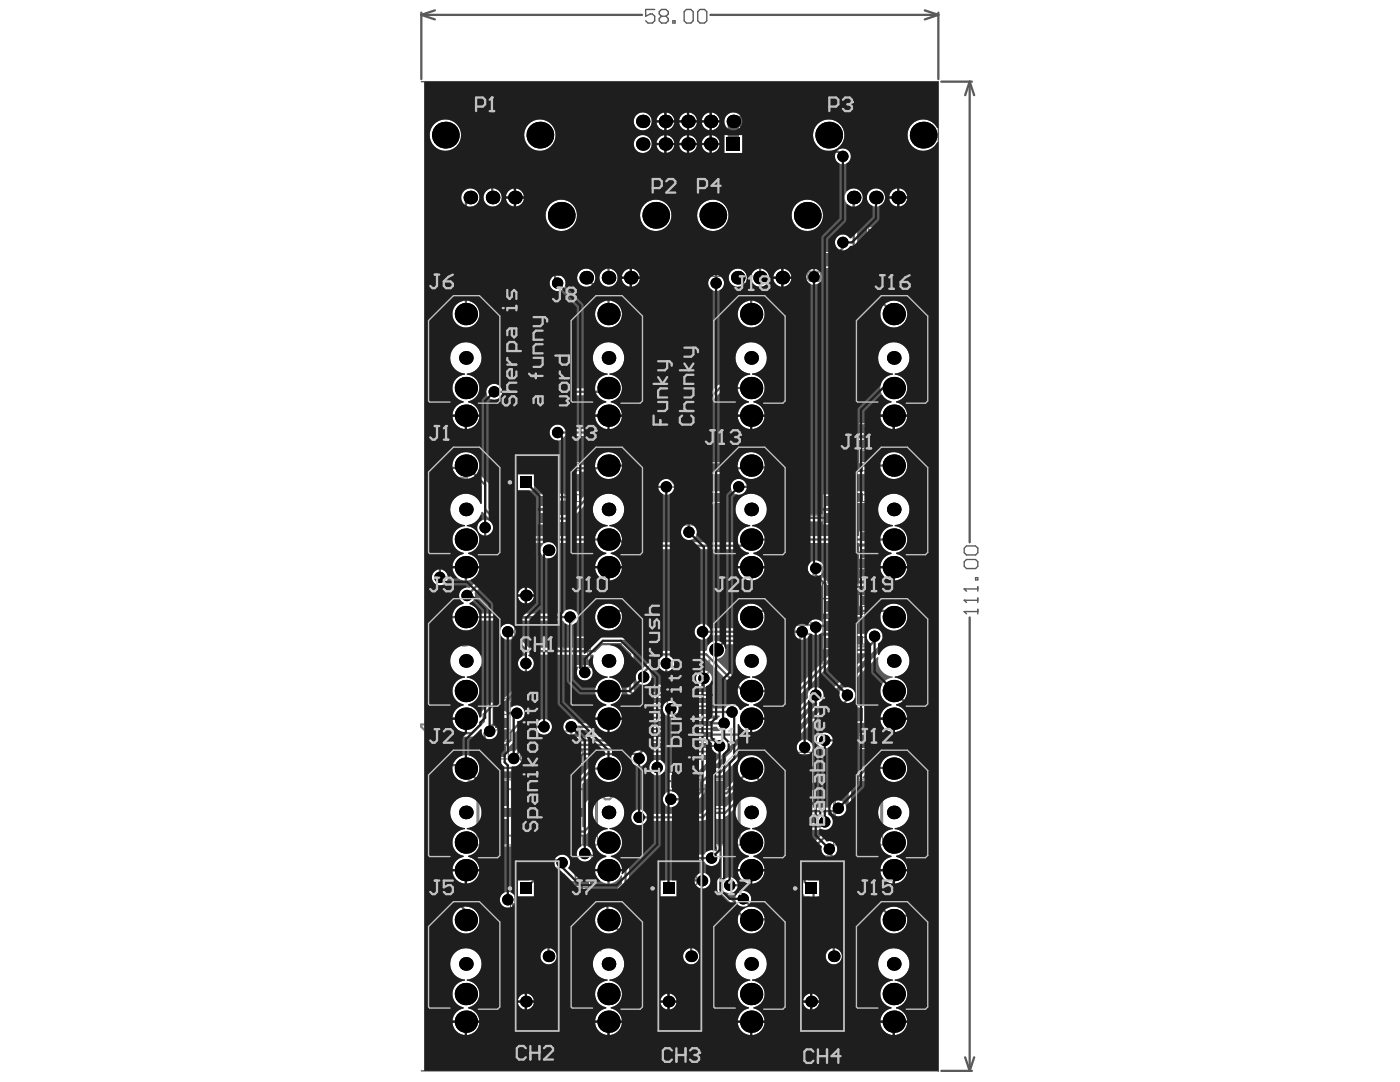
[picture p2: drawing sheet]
<svg xmlns="http://www.w3.org/2000/svg" width="279mm" height="216mm" viewBox="0 0 279 216" stroke-linecap="round" stroke-linejoin="round" font-family="sans-serif">
<g fill="none" stroke="#5a5a5a" stroke-width=".2">
<path d="M171 19.8h9.3v3.8h-9.3zM97 32.4h6.2v3.4h-6.2zM98.1 32.9h4v2.4h-4zM99.2 34.1h1.8M100.1 33.2v1.8M172.9 26.8h3.7v9.3h-3.7zM173.1 20.2h5.1v3h-5.1zM173.3 28.9h3v5.1h-3zM173.9 31.4h1.8M174.8 30.5v1.8M174.8 21.7h1.8M175.7 20.8v1.8"/>
<path d="M109 48.7h3.5v6.3h-3.5zM109.5 49.9h2.6v3.9h-2.6zM109.9 51.9h1.8M110.8 51v1.7M116.6 48.4h6.2v3.4h-6.2zM117.7 48.9h3.9v2.4h-3.9zM118.8 50.1h1.8M119.7 49.2v1.8M141 48.9h3.6v6.2h-3.6zM141.5 50.1h2.6v3.9h-2.6zM141.9 52h1.8M142.8 51.1v1.8"/>
<path d="M146.7 48.4h6.2v3.4h-6.2zM147.9 48.9h3.9v2.4h-3.9zM148.9 50.1h1.8M149.8 49.2v1.8M161 50.2h6.3v3.3h-6.3zM162.2 50.7h3.9v2.4h-3.9zM163.3 51.9h1.7M164.1 51v1.7M173.4 42.9h11.3v8.7h-11.3zM178.2 47.2h1.7M178.9 53.8h6.2v3.6h-6.2zM179.1 46.3v1.8"/>
<path d="M180 54.3h4v2.6h-4zM181.1 55.6h1.8M182 54.7v1.8M85.3 92.5h3.2v7.5h-3.2zM85.5 93.8h2.8v4.8h-2.8zM86 96.2h1.8M86.9 95.4v1.7M102.7 90.6h9v37h-9zM102.9 90.8h8.6v33.9h-8.6zM102.9 92.2h8.6M107.3 98.5h3.4v6.3h-3.4zM107.8 99.7h2.4v3.9h-2.4z"/>
<path d="M112.7 92.5h3.2v7.6h-3.2zM112.9 93.9h2.8v4.8h-2.8zM113.4 96.3h1.8M114.3 95.4v1.8M125.4 88.5h2.7v5h-2.7zM125.6 89h2.4v3.9h-2.4zM125.9 91h1.8M126.8 90.1v1.8M135.8 98.5h3.3v6.3h-3.3zM136.3 99.7h2.4v3.9h-2.4zM141.2 92.5h3.2v7.6h-3.2zM141.4 93.9h2.8v4.8h-2.8z"/>
<path d="M141.9 96.3h1.8M142.8 95.4v1.8M153.9 92.3h2.7v5h-2.7zM154 92.8h2.4v4h-2.4zM154.4 94.8h1.7M155.2 93.9v1.8M164.2 98.5h3.4v6.3h-3.4zM164.7 99.7h2.4v3.9h-2.4zM169.7 92.5h3.2v7.6h-3.2zM169.8 93.9h2.9v4.8h-2.9zM169.9 84.7h2.7v4.9h-2.7zM170.1 85.2h2.4v3.9h-2.4z"/>
<path d="M170.4 96.3h1.7M170.4 87.2h1.7M171.3 86.3v1.7M171.3 95.4v1.8M86 105.7h3.3v6.2h-3.3zM86.4 106.8h2.4v3.9h-2.4zM86.8 108.8h1.7M87.6 107.9v1.8M106.3 107.8h1.8M107.2 106.9v1.7M108.1 101.6h1.8M109 100.8v1.7"/>
<path d="M127.2 115.4h2.7v5h-2.7zM127.4 116h2.4v3.9h-2.4zM127.7 117.9h1.7M128.6 117v1.8M136.6 101.6h1.7M137.5 100.8v1.7M156.6 116.3h5v2.7h-5zM157.1 116.5h3.9v2.4h-3.9zM158.2 117.7h1.8M159.1 116.8v1.7M164.1 116.3h3.6v6.2h-3.6zM164.6 117.5h2.6v3.9h-2.6z"/>
<path d="M165 101.6h1.8M165 119.4h1.8M165.9 100.8v1.7M165.9 118.5v1.8M169.9 113.7h2.7v4.9h-2.7zM170.1 114.2h2.4v3.9h-2.4zM170.4 116.1h1.7M171.3 115.3v1.7M171.7 106.3h2.7v5h-2.7zM171.8 106.8h2.4v3.9h-2.4zM172.1 108.8h1.8M173 107.9v1.8"/>
<path d="M86.3 122h2.7v5h-2.7zM86.4 122.5h2.4v4h-2.4zM86.8 124.5h1.7M87.6 123.6v1.8M98.4 139.4h3.4v6.3h-3.4zM102.9 123.3h8.6M114.4 126.9h3.4v6.2h-3.4zM114.9 128.1h2.4v3.9h-2.4zM115.2 130h1.8M116.1 129.1v1.8M127 121h3.2v7.5h-3.2zM127.1 122.4h2.9v4.8h-2.9z"/>
<path d="M127.7 124.8h1.7M128.6 123.9v1.8M155.3 128.9h3.4v6.2h-3.4zM155.4 121h3.2v7.5h-3.2zM155.6 122.4h2.8v4.8h-2.8zM155.8 130h2.4v3.9h-2.4zM156.1 124.8h1.8M156.1 132h1.8M157 123.9v1.8M157 131.1v1.8M164.2 123.4h3.4v6.3h-3.4zM164.7 124.6h2.4v3.9h-2.4z"/>
<path d="M165 126.5h1.8M165.9 125.7v1.7M169.7 121h3.2v7.5h-3.2zM169.8 122.4h2.9v4.8h-2.9zM170.4 124.8h1.7M171.3 123.9v1.8M86.3 148.7h2.7v5h-2.7zM86.4 149.2h2.4v3.9h-2.4zM86.8 151.2h1.7M87.6 150.3v1.8M95.2 147.9h6.2v3.5h-6.2zM95.2 155.6h9.8v13h-9.8z"/>
<path d="M95.4 160h.2M95.4 158.6l1.1-1.2h7.2l1.1 1.2v8.2h-9.4zM95.6 158.6l1-1h7l1 1v8h-9zM96.4 148.4h3.9v2.6h-3.9zM97.4 149.7h1.8M98.3 148.8v1.8M98.9 140.6h2.4v3.9h-2.4zM99.2 142.5h1.8M99.5 156.9h1.2v3.3h-1.2zM100.1 141.7v1.7M103.8 144.1h3.2v7.6h-3.2zM104 145.5h2.9v4.8h-2.9z"/>
<path d="M104.5 147.9h1.8M104.6 160h.2M105.4 147v1.8M108.8 149.8h7.5v3.2h-7.5zM109.4 155.6h9.8v13h-9.8zM109.6 160h.2M109.6 158.6l1.2-1.2h7.1l1.1 1.2v8.2h-9.4zM109.8 158.6l1-1h7l1.1 1v8h-9.1v-8M110.1 150h4.8v2.9h-4.8zM111.7 151.4h1.7M112.5 150.6v1.7M113.7 156.9h1.2v3.3h-1.2z"/>
<path d="M118.9 160h.1M133.5 154.1h6.2v3.5h-6.2zM134.6 154.6h3.9v2.6h-3.9zM135.7 155.9h1.8M136.6 155v1.8M137.9 155.6h9.8v13h-9.8zM138.1 160h.2M138.1 158.6l1.1-1.2h7.1l1.2 1.2v8.2h-9.4zM138.3 158.6l1-1h7l1 1v8h-9zM142.2 156.9h1.2v3.3h-1.2zM147.3 160h.2M158.9 150.1h3.4v6.2h-3.4z"/>
<path d="M159.2 157.8h2.7v5h-2.7zM159.4 158.4h2.4v3.9h-2.4zM159.4 151.3h2.4v3.9h-2.4zM159.7 153.2h1.8M160.6 152.3v1.8M160.6 159.4v1.8M166.4 140.8h6.2v3.5h-6.2zM166.4 155.6h9.7v13h-9.7zM166.5 160h.2M166.5 158.6l1.2-1.2h7.1l1.2 1.2v8.2h-9.5zM166.7 158.6l1.1-1h7l1 1v8h-9.1zM167.5 141.3h3.9v2.5h-3.9z"/>
<path d="M168.1 146.2h6.3v3.4h-6.3zM168.6 142.5h1.8M169.3 146.7h3.9v2.4h-3.9zM169.5 141.7v1.7M170.4 147.9h1.7M170.7 156.9h1.1v3.3h-1.1zM171.3 147v1.8M175.8 160h.2M182.1 142.3h3.2v7.6h-3.2zM182.3 143.7h2.8v4.8h-2.8zM182.8 146.1h1.8M183.7 145.2v1.8"/>
<path d="M86 175h3.3v6.2h-3.3zM86.4 176.2h2.4v3.9h-2.4zM86.8 178.1h1.7M87.6 177.2v1.8M95.4 164.2h.2M99.2 162.1h1.8M99.5 164h1.2v3.4h-1.2zM100.1 161.2v1.8M102.7 171.7h9v36.9h-9zM102.9 171.8h8.6v33.9h-8.6zM102.9 173.2h8.6M104.6 164.2h.2"/>
<path d="M107.4 170.8h3.2v7.5h-3.2zM107.4 179.7h3.2v7.5h-3.2zM107.6 172.2h2.8v4.8h-2.8zM108.1 174.6h1.8M109 173.7v1.7M109.6 164.2h.2M113.4 162.1h1.8M113.7 164h1.2v3.4h-1.2zM114.3 161.2v1.8M114.8 172.1h2.6v4.9h-2.6zM114.9 172.6h2.4v3.9h-2.4zM115.2 174.6h1.8"/>
<path d="M116.1 173.7v1.7M118.9 164.2h.1M131.2 171.7h9v36.9h-9zM131.4 171.8h8.6v33.9h-8.6zM131.4 173.2h8.6M135.9 169h3.2v7.6h-3.2zM135.9 179.7h3.2v7.5h-3.2zM136 170.4h2.9v4.8h-2.9zM136.6 172.8h1.7M137.5 171.9v1.8M138.1 164.2h.2M141.9 162.1h1.8"/>
<path d="M142.2 164h1.2v3.4h-1.2zM142.8 161.2v1.8M147.3 164.2h.2M159.2 170h2.7v5h-2.7zM159.4 170.6h2.4v3.9h-2.4zM159.7 171.7h8.9v36.9h-8.9zM159.7 172.5h1.8M159.7 160.3h1.8M159.8 171.8h8.6v33.9h-8.6zM159.8 173.2h8.6M160.6 171.6v1.8M164.3 170.8h3.2v7.5h-3.2z"/>
<path d="M164.3 179.7h3.2v7.5h-3.2zM164.5 172.2h2.8v4.8h-2.8zM165 174.6h1.8M165.9 173.7v1.7M166.5 164.2h.2M170.4 162.1h1.7M170.7 164h1.1v3.4h-1.1zM171.3 161.2v1.8M175.8 164.2h.2M182 175h3.4v6.2h-3.4zM182.5 176.2h2.4v3.9h-2.4zM182.8 178.1h1.8"/>
<path d="M183.7 177.2v1.8M101.9 180.3h3.5v6.3h-3.5zM102.4 181.5h2.5v3.9h-2.5zM102.8 183.4h1.7M103.7 182.6v1.7M106.3 188.8h1.8M107.2 187.9v1.8M107.6 181h2.8v4.9h-2.8zM108.1 183.4h1.8M109 182.6v1.7M114.4 180.3h3.4v6.3h-3.4zM114.9 181.5h2.4v3.9h-2.4z"/>
<path d="M115.2 183.4h1.8M116.1 182.6v1.7M125.1 189.2h3.4v6.3h-3.4zM125.6 190.4h2.4v3.9h-2.4zM125.9 192.3h1.8M126.8 191.5v1.7M130.3 180.3h3.6v6.3h-3.6zM130.8 181.5h2.6v3.9h-2.6zM131.2 183.4h1.8M132.1 182.6v1.7M134.8 188.8h1.8M135.7 187.9v1.8"/>
<path d="M136 181h2.9v4.9h-2.9zM136.6 183.4h1.7M137.5 182.6v1.7M155.3 182h3.4v6.3h-3.4zM155.8 183.2h2.4v3.9h-2.4zM156.1 185.1h1.8M157 184.3v1.7M160.7 180.3h3.4v6.3h-3.4zM161.2 181.5h2.4v3.9h-2.4zM161.5 183.4h1.8M162.4 182.6v1.7M163.3 188.8h1.7"/>
<path d="M164.1 187.9v1.8M164.5 181h2.8v4.9h-2.8zM165 183.4h1.8M165.9 182.6v1.7M169.5 180.2h3.5v6.2h-3.5zM170 181.3h2.5v3.9h-2.5zM170.4 183.3h1.7M171.3 182.4v1.8M102.9 204.4h8.6M131.4 204.4h8.6M159.8 204.4h8.6"/>
</g>
<g fill="none" stroke="#5a5a5a" stroke-width=".45">
<path d="M84.1 2.5v13.3M84.1 3l2.7 .9M84.1 3h44M86.8 2.1l-2.7 .9M141.8 3h45.5M184.6 2.1l2.7 .9M187.3 3l-2.7 .9M187.3 2.5v13.3M187.9 16.3h6.1M193.5 16.3l.9 2.7M193.5 16.3l-.9 2.7M193.5 16.3v91.9"/>
<path d="M193.5 123.2v90.5M187.9 213.7h6.1M192.6 211l.9 2.7M194.4 211l-.9 2.7"/>
</g>
<path d="M84.1 16.3h103.2M187.3 16.4v197.4M84.1 213.7h103.2" fill="none" stroke="#5a5a5a" stroke-width=".27"/>
<g fill="#5a5a5a">
<path d="M177.5 20.2h.7v3h-.7z" fill-rule="evenodd"/>
<path d="M173.3 33.3h3v.7h-3z" fill-rule="evenodd"/>
</g>
<g fill="none" stroke="#5a5a5a" stroke-width=".27">
<path d="M130.7 1.9h-1.8v1.3l.9-.4h.4l.5 .4v.9l-.5 .5h-.9l-.4-.5M132 3.2l-.4-.4v-.5l.4-.4h.9l.5 .4v.5l-.5 .4M132 3.2l-.4 .5v.4l.4 .5h.9l.5-.5v-.4l-.5-.5M132 3.2h.9M134.3 4.1h.4v.5h-.4zM137 1.9h.9l.4 .4v1.8l-.4 .5h-.9l-.5-.5v-1.8zM139.2 2.3l.5-.4h.9l.5 .4v1.8l-.5 .5h-.9l-.5-.5zM192.4 119.8h.1M192.4 117.5h.1M192.4 109.4l.5-.5h1.8l.4 .5v.9l-.4 .4h-1.8l-.5-.4zM192.4 112.1l.5-.5h1.8l.4 .5v.9l-.4 .5h-1.8l-.5-.5zM192.4 119.8h2.7"/>
<path d="M192.4 119.8l.5 .4M192.4 117.5h2.7M192.4 117.5l.5 .5M194.7 115.3h.4v.4h-.4zM195.1 117.1v.9M195.1 119.3v.9M192.4 122h.1M192.4 122h2.7M192.4 122l.5 .5M195.1 121.6v.9"/>
</g>
<g fill="none" stroke="#5a5a5a" stroke-width=".2">
<path d="M99.5 164a.58 .58 0 0 1 .6-.6 .58 .58 0 0 1 .6 .6M99.5 160.2a.58 .58 0 0 0 .6 .6 .58 .58 0 0 0 .6-.6M113.7 164a.58 .58 0 0 1 .6-.6 .58 .58 0 0 1 .6 .6M113.7 160.2a.58 .58 0 0 0 .6 .6 .58 .58 0 0 0 .6-.6M142.2 164a.58 .58 0 0 1 .6-.6 .58 .58 0 0 1 .6 .6M142.2 160.2a.58 .58 0 0 0 .6 .6 .58 .58 0 0 0 .6-.6M170.7 164a.58 .58 0 0 1 .6-.6 .58 .58 0 0 1 .5 .6M170.7 160.2a.58 .58 0 0 0 .6 .6 .58 .58 0 0 0 .5-.6"/>
<circle cx="179.1" cy="47.2" r="3.6"/>
</g>
<g fill="none" stroke="#8c8c8c" stroke-width=".36">
<path d="M100 35.1h.2M100 33h.2M126 22h22.6v9h-22.6zM173.1 20.4v-.2h5.1v.2M173.1 23v.2h5.1v-.2M173.4 28.9h-.1v5.1h.1M176.1 28.9h.2v5.1h-.2M109.7 51.8v.1M111.9 51.8v.1M119.6 49h.2M119.6 51.1h.2M141.7 51.9v.2"/>
<path d="M143.9 51.9v.2M149.7 49h.2M149.7 51.1h.2M164.1 52.9h.1M164.1 50.8h.1M175.1 45.1v-1.9h6.7l1.3 1.3v.6M175.1 49.4v1.8h6.7l1.3-1.2v-.6M181.9 56.7h.2M181.9 54.5h.2M85.5 95.4v1.9h2.8v-1.9M112.9 95.4v2h2.8v-2M125.8 90.9v.2"/>
<path d="M127.8 90.9v.2M141.4 95.4v2h2.8v-2M154.3 94.7v.2M156.2 94.7v.2M169.8 95.4v2h2.9v-2M170.3 87.1v.1M172.2 87.1v.1M86.6 108.7v.2M88.7 108.7v.2M107.9 101.6v.1M110.1 101.6v.1M127.6 117.8v.2"/>
<path d="M129.5 117.8v.2M136.4 101.6v.1M138.5 101.6v.1M159 118.6h.2M159 116.7h.2M164.8 119.3v.2M164.9 101.6v.1M167 101.6v.1M167 119.3v.2M170.3 116.1v.1M172.1 108.7v.2M172.2 116.1v.1"/>
<path d="M174 108.7v.2M86.7 124.4v.2M88.6 124.4v.2M115 129.9v.2M117.2 129.9v.2M127.1 123.9v1.9h2.9v-1.9M155.6 123.9v1.9h2.8v-1.9M156 131.9v.2M158.1 131.9v.2M164.9 126.5v.1M167 126.5v.1M169.8 123.9v1.9h2.9v-1.9"/>
<path d="M86.7 151.1v.2M88.6 151.1v.2M98 157.4h-1.5l-1.1 1.2v8.2h2.6M98.2 150.8h.2M98.2 148.6h.2M99 142.5v.1M101.2 142.5v.1M102.2 159.2h.9M102.2 157.4h1.5l1.1 1.2v8.2h-2.6M102.7 158.8v.9M104 147v2h2.9v-2M111.7 150h1.9v2.9h-1.9"/>
<path d="M112.2 157.4h-1.4l-1.2 1.2v8.2h2.6M116.5 159.2h.9M116.5 157.4h1.4l1.1 1.2v8.2h-2.5M116.9 158.8v.9M136.5 154.8h.2M136.5 157h.2M140.7 157.4h-1.5l-1.1 1.2v8.2h2.6M144.9 159.2h.9M144.9 157.4h1.4l1.2 1.2v8.2h-2.6M145.4 158.8v.9M159.5 153.1v.2M161.6 153.1v.2"/>
<path d="M169.1 157.4h-1.4l-1.2 1.2v8.2h2.6M169.4 143.7h.2M169.4 141.4h.2M171.2 146.8h.1M171.2 149h.1M173.4 159.2h.9M173.4 157.4h1.4l1.2 1.2v8.2h-2.6M173.8 158.8v.9M182.3 145.2v2h2.8v-2M86.6 178v.2M88.7 178v.2M107.6 175.4v-1.9h2.8v1.9"/>
<path d="M115.1 174.5v.1M117.1 174.5v.1M136 173.7v-2h2.9v2M159.6 160.2v.2M159.6 172.4v.2M161.6 160.2v.2M161.6 172.4v.2M164.5 175.4v-1.9h2.8v1.9M182.6 178v.2M184.8 178v.2M102.5 183.4v.1M104.8 183.4v.1"/>
<path d="M107.6 184.3v-1.9h2.8v1.9M115 183.4v.1M117.2 183.4v.1M125.7 192.3v.1M127.8 192.3v.1M131 183.4v.1M133.2 183.4v.1M136 184.3v-1.9h2.9v1.9M156 185.1v.1M158.1 185.1v.1M161.3 183.4v.1M163.4 183.4v.1"/>
<path d="M164.5 184.3v-1.9h2.8v1.9M170.1 183.2v.2M172.4 183.2v.2"/>
</g>
<path d="M133.2 136h5.4v17.1h-5.4zM134.5 153.1v-.9l.5-.4h1.4l.4 .4v.9" fill="none" stroke="#8c8c8c" stroke-width=".27"/>
<path d="M123.9 22.2v9" fill="none" stroke="#8c8c8c" stroke-width="2.3"/>
<g fill="#8c8c8c">
<path d="M112.2 150h1.4v2.9h-1.4z" fill-rule="evenodd"/>
<path d="M127.1 124.4h2.9v1.4h-2.9z" fill-rule="evenodd"/>
<path d="M141.4 96h2.8v1.4h-2.8z" fill-rule="evenodd"/>
<path d="M155.6 124.4h2.8v1.4h-2.8z" fill-rule="evenodd"/>
<path d="M169.8 124.4h2.9v1.4h-2.9z" fill-rule="evenodd"/>
<path d="M169.8 96h2.9v1.4h-2.9z" fill-rule="evenodd"/>
<path d="M85.5 95.9h2.8v1.4h-2.8z" fill-rule="evenodd"/>
<path d="M104 147.5h2.9v1.5h-2.9z" fill-rule="evenodd"/>
<path d="M112.9 96h2.8v1.4h-2.8z" fill-rule="evenodd"/>
<path d="M136 182.4h2.9v1.4h-2.9z" fill-rule="evenodd"/>
<path d="M136 171.7h2.9v1.4h-2.9z" fill-rule="evenodd"/>
<path d="M164.5 182.4h2.8v1.4h-2.8z" fill-rule="evenodd"/>
<path d="M164.5 173.5h2.8v1.4h-2.8z" fill-rule="evenodd"/>
<path d="M107.6 182.4h2.8v1.4h-2.8z" fill-rule="evenodd"/>
<path d="M107.6 173.5h2.8v1.4h-2.8z" fill-rule="evenodd"/>
<path d="M182.3 145.8h2.8v1.4h-2.8z" fill-rule="evenodd"/>
</g>
<path d="M92.3 156.3l-.4-.4h-1l-.4 .4v.5M93.2 156.3l.5-.4h.9l.4 .4v1.8l-.4 .5h-.9l-.5-.5" fill="none" stroke="#8c8c8c" stroke-width=".45"/>
<circle cx="90.5" cy="156.8" r=".23" fill="#8c8c8c"/>
<path d="M90.5 156.8l.4 .4M90.9 157.2h.5M90.9 157.2l-.4 .5v.4l.4 .5h1l.4-.5M91.4 150.4h.9M91.9 147.7v2.7M93.2 148.2l.5-.5h.9l.4 .5v1.8l-.4 .4h-.9l-.5-.4" fill="none" stroke="#8c8c8c" stroke-width=".45"/>
<circle cx="91.9" cy="147.7" r=".23" fill="#8c8c8c"/>
<g fill="none" stroke="#8c8c8c" stroke-width=".45">
<path d="M86.9 103l-.5-.4h-.9l-.4 .4v.5l1.8 1.8h-1.8M88.7 104.4l-.9 .9M89.6 104.4h-1.4l-.4-.5v-.9l.4-.4h1.4v2.7M101.3 139.6h.9M101.8 136.9v2.7M104.1 138.7l-1 .9M105 138.7h-1.4l-.5-.4v-1l.5-.4h1.4v2.7M85.9 144.6h-1.8v.4l1.8 1.8v.5M87.7 146.4l-.9 .9M88.6 146.4h-1.4l-.4-.5v-.9l.4-.4h1.4v2.7M91.9 147.7l.4 .5M101.3 173l.5-.4h1.3v.9l-.4 .4h-.9l-.5-.4z"/>
<path d="M101.3 171.2l.9 .5 .9 .9M104.1 171.7l.4-.5h1.4v2.7h-1.4l-.4-.4z"/>
</g>
<circle cx="101.8" cy="136.9" r=".23" fill="#8c8c8c"/>
<g fill="none" stroke="#8c8c8c" stroke-width=".45">
<path d="M97.7 29.8h1.4l.4-.4v-.5l-.4-.4h-.9l-.5 .4v1.9l.5 .4h.9l.4-.4M101.3 30.3l-.9 .9M102.2 30.3h-1.3l-.5-.5v-.9l.5-.4h1.3v2.7M103.1 52l.5-.5h1.4v.9l-.5 .5h-.9l-.5-.5zM103.1 50.2l1 .4 .9 .9M105.9 50.6l.4-.4h.9l.5 .4v1.8l-.5 .5h-.9l-.4-.5M102.2 101.2h1.9l-1.4-1.3v2.7M105.9 101.7l-.9 .9M106.8 101.7h-1.4l-.4-.5v-.9l.4-.4h1.4v2.7M101.8 136.9l.4 .4M117.1 187.4l-.4-.4h-1l-.4 .4v.5M118.9 188.8l-.9 .9"/>
<path d="M119.8 188.8h-1.3l-.5-.5v-.9l.5-.4h1.3v2.7"/>
</g>
<circle cx="115.3" cy="187.9" r=".23" fill="#8c8c8c"/>
<g fill="none" stroke="#8c8c8c" stroke-width=".45">
<path d="M119.4 47.5h.9M119.9 44.8v2.7M122.1 46.6l-.9 .9M123 46.6h-1.3l-.5-.5v-.9l.5-.4h1.3v2.7M112.2 145.9h1.8v1.4l-.9-.5h-.5l-.4 .5v.9l.4 .4h.9l.5-.4M114.9 146.4l.4-.5h1.4v2.7h-1.4l-.4-.4zM118.3 178l-.5-.5v-.4l.5-.5h.9l.4 .5v.4l-.4 .5M118.3 178l-.5 .4v.5l.5 .5h.9l.4-.5v-.5l-.4-.4M118.3 178h.9M121.4 178.4l-.9 1M122.3 178.4h-1.3l-.5-.4v-.9l.5-.5h1.3v2.8M115.3 187.9l.4 .4"/>
<path d="M115.7 188.3h.5M115.7 188.3l-.4 .5v.4l.4 .5h1l.4-.5"/>
</g>
<circle cx="119.9" cy="44.8" r=".23" fill="#8c8c8c"/>
<path d="M116.3 45.2l.4-.4h.9l.5 .4v1.8l-.5 .5h-.9l-.4-.5zM119.9 44.8l.4 .4M133 194.7h.9M133.4 192v2.7M135.7 193.8l-.9 .9M136.6 193.8h-1.4l-.4-.4v-.9l.4-.5h1.4v2.7" fill="none" stroke="#8c8c8c" stroke-width=".45"/>
<circle cx="133.4" cy="192" r=".23" fill="#8c8c8c"/>
<path d="M131.2 174.8h.9M131.6 172.1v2.7M133 172.6l.4-.5h1.4v2.7h-1.4l-.4-.4zM131.6 192.5l-.4-.5h-.9l-.5 .5v.4l1.8 1.8h-1.8M133.4 192l.5 .5" fill="none" stroke="#8c8c8c" stroke-width=".45"/>
<circle cx="131.6" cy="172.1" r=".23" fill="#8c8c8c"/>
<path d="M128 173.5h1.8l-1.3-1.4v2.7M131.6 172.1l.5 .5M133.6 167.4h.9M134.1 164.7v2.7M135.4 165.1l.5-.4h.9l.5 .4v1.8l-.5 .5h-.9l-.5-.5" fill="none" stroke="#8c8c8c" stroke-width=".45"/>
<circle cx="134.1" cy="164.7" r=".23" fill="#8c8c8c"/>
<path d="M131.4 167.4h.9M131.8 164.7v2.7M134.1 164.7l.4 .4" fill="none" stroke="#8c8c8c" stroke-width=".45"/>
<circle cx="131.8" cy="164.7" r=".23" fill="#8c8c8c"/>
<path d="M134.8 118.8h.9M135.2 116.1v2.7M137.5 117.9l-.9 .9M138.4 117.9h-1.4l-.4-.4v-.9l.4-.5h1.4v2.7M131.8 164.7l.5 .4" fill="none" stroke="#8c8c8c" stroke-width=".45"/>
<circle cx="135.2" cy="116.1" r=".23" fill="#8c8c8c"/>
<path d="M128.5 104.4h.9M128.9 101.7v2.7M131.6 116.1l.9 .5 .9 .9M131.6 117.9l.5-.4h1.3v.9l-.4 .4h-.9l-.5-.4zM132.1 102.1l-.5-.4h-.9l-.4 .4v.5l1.8 1.8h-1.8M133.9 103.5l-.9 .9M134.8 103.5h-1.4l-.4-.5v-.9l.4-.4h1.4v2.7M135.2 116.1l.5 .5" fill="none" stroke="#8c8c8c" stroke-width=".45"/>
<circle cx="128.9" cy="101.7" r=".23" fill="#8c8c8c"/>
<g fill="none" stroke="#8c8c8c" stroke-width=".45">
<path d="M128.5 89l.9 .5 .9 .9M128.5 90.8l.4-.4h1.4v.9l-.5 .4h-.9l-.4-.4zM132.1 90.8l-.9 .9M133 90.8h-1.4l-.4-.4v-.9l.4-.5h1.4v2.7M162.8 99.6v1.4l-.5 .4h-.9l-.4-.4v-1.4h2.7M128.9 101.7l.5 .4M161 102.8h2.7M162.8 100.5l.9 .9M163.7 102.3v.9M157.6 157.7v1.3l-.5 .5h-.9l-.4-.5v-1.3h2.7M157.6 158.6l.9 .9M161.4 143.2h1.8l-1.3-1.3v2.7"/>
<path d="M164.1 142.3l.5-.4h.9l.5 .4v1.8l-.5 .5h-.9l-.5-.5M156.2 160.4l-.4 .4v.9l.4 .5h.5l1.8-1.8v1.8M158 163.1l.5 .4v.9l-.5 .5h-.9l-.4-.5v-.4l.4-.9h-1.3v1.8M155.8 191.5l-.5 .5v.9l.5 .5h.4l1.8-1.9v1.9M156.7 194.7l-.5-.4h-.4l-.5 .4v.9l.5 .5h.4l.5-.5M156.7 194.7l.4-.4h.5l.4 .4v.9l-.4 .5h-.5l-.4-.5M156.7 194.7v.9M157.1 188.8v1.4l-.4 .4h-.9l-.5-.4v-1.4h2.7M157.1 189.7l.9 .9M161.7 188.2h2.7v1.3l-.5 .5h-1.8l-.4-.5zM163.9 190.9l.5 .4v.9l-.5 .5h-1.8l-.4-.5v-.9l.4-.4h.5l.4 .4v1.4"/>
</g>
<circle cx="161" cy="102.8" r=".23" fill="#8c8c8c"/>
<g fill="none" stroke="#8c8c8c" stroke-width=".45">
<path d="M158 48.1h1.9l-1.4-1.3v2.7M162.6 47.2l-.5-.4h-.9l-.4 .4v.5l1.8 1.8h-1.8M164.4 48.6l-.9 .9M165.3 48.6h-1.4l-.4-.5v-.9l.4-.4h1.4v2.7M161.4 102.3l-.4 .5M162.3 105l-.4-.4h-.5l-.4 .4v1l.4 .4h.5l.4-.4M162.3 105l.5-.4h.4l.5 .4v1l-.5 .4h-.4l-.5-.4M162.3 105v1M168.7 171.2h2.7v1.4l-.5 .4h-1.8l-.4-.4zM168.7 174.4h2.7M171.4 173.9v.9M170 189.5v1.8h.5l1.8-1.8h.4"/>
<path d="M170.5 188.6l-.5-.4v-.9l.5-.5h1.8l.4 .5v.9l-.4 .4"/>
</g>
<circle cx="168.7" cy="174.4" r=".23" fill="#8c8c8c"/>
<path d="M169.1 173.9l-.4 .5M169.1 176.2l-.4 .4v.9l.4 .5h.5" fill="none" stroke="#8c8c8c" stroke-width=".45"/>
<circle cx="169.6" cy="178" r=".23" fill="#8c8c8c"/>
<path d="M170.7 129h2.7v1.3l-.4 .5h-1.9l-.4-.5zM170.7 132.1h2.7M173.4 131.7v.9M178.6 146.8h-1.8v.5l1.8 1.8v.4M179.5 147.3l.5-.5h1.3v2.7h-1.3l-.5-.4zM170 177.5l-.4 .5M170 177.1v.4M170.9 176.2l.5 .4v.9l-.5 .5h-.4l-.5-.5" fill="none" stroke="#8c8c8c" stroke-width=".45"/>
<circle cx="170.7" cy="132.1" r=".23" fill="#8c8c8c"/>
<path d="M178.2 116.6l-.5-.5h-.9l-.5 .5v.4M180 117.9l-.9 .9M180.9 117.9h-1.4l-.4-.4v-.9l.4-.5h1.4v2.7M171.1 131.7l-.4 .4M173 134l.4 .4v.9l-.4 .5h-.9l-.5-.5v-.4l.5-.9h-1.4v1.8" fill="none" stroke="#8c8c8c" stroke-width=".45"/>
<circle cx="176.3" cy="117" r=".23" fill="#8c8c8c"/>
<path d="M174.3 57.4h.9M174.8 54.7v2.7M176.1 55.1l.5-.4h.9l.4 .4v1.8l-.4 .5h-.9l-.5-.5M173.6 116.6l.5-.5h.9l.4 .5v1.8l-.4 .4h-.9l-.5-.4zM176.3 117l.5 .5M176.8 117.5h.5M176.8 117.5l-.5 .4v.5l.5 .4h.9l.5-.4" fill="none" stroke="#8c8c8c" stroke-width=".45"/>
<circle cx="174.8" cy="54.7" r=".23" fill="#8c8c8c"/>
<path d="M177.2 27h2.7v1.3l-.5 .5h-1.8l-.4-.5zM177.2 30.1h2.7M179.9 29.7v.9M171.2 56h1.8l-1.4-1.3v2.7M174.8 54.7l.4 .4" fill="none" stroke="#8c8c8c" stroke-width=".45"/>
<circle cx="177.2" cy="30.1" r=".23" fill="#8c8c8c"/>
<path d="M177.6 29.7l-.4 .4M178.5 32.4l-.4-.5h-.5l-.4 .5v.9l.4 .4h.5l.4-.4M178.5 32.4l.5-.5h.4l.5 .5v.9l-.5 .4h-.4l-.5-.4M178.5 32.4v.9M90.5 95.8l-.5-.5h-.9l-.4 .5v.4M91.4 95.8l.4-.5h1.4v2.8h-1.4l-.4-.5z" fill="none" stroke="#8c8c8c" stroke-width=".45"/>
<circle cx="88.7" cy="96.2" r=".23" fill="#8c8c8c"/>
<path d="M88.7 96.2l.4 .5M89.1 96.7h.5M89.1 96.7l-.4 .4v.5l.4 .5h.9l.5-.5M105 143.2h.9M105.4 140.5v2.7M106.8 141l.4-.5h1.4v2.7h-1.4l-.4-.4z" fill="none" stroke="#8c8c8c" stroke-width=".45"/>
<circle cx="105.4" cy="140.5" r=".23" fill="#8c8c8c"/>
<g fill="none" stroke="#8c8c8c" stroke-width=".45">
<path d="M134.3 138.5l.5-.5h1.8l.4 .5v.9l-.4 .4h-1.8l-.5-.4zM134.3 137.1h.5M135.2 137.1h2.3M105.4 140.5l.5 .5M129.4 157.7h.9M129.8 155v2.7M131.2 155.4l.4-.4h.9l.5 .4v1.8l-.5 .5h-.9l-.4-.5M134.3 150.7h2.7M134.3 148.8h2.7M134.3 146.1v1.8h2.7v-1.8M134.3 140.7v1.8h2.7M134.3 143.4v1.8h2.7"/>
<path d="M135.7 147v.9M135.7 148.8v1.9M111 182.7h2.8v1.4l-.5 .4h-1.8l-.5-.4zM111.5 185.4l-.5 .5v.9l.5 .5h.5l1.8-1.9v1.9M126.2 183.4l-.5-.4v-.5l.5-.4h.9l.4 .4v.5l-.4 .4M126.2 183.4l-.5 .5v.4l.5 .5h.9l.4-.5v-.4l-.4-.5M126.2 183.4h.9M128.5 182.5l.4-.4h.9l.5 .4v1.8l-.5 .5h-.9l-.4-.5"/>
</g>
<circle cx="129.8" cy="155" r=".23" fill="#8c8c8c"/>
<path d="M131.6 124.7l-.4 .5v.4l.4 .5h.9l.5-.5v-.4l-.5-.5M131.6 124.7l-.4-.5v-.4l.4-.5h.9l.5 .5v.4l-.5 .5M131.6 124.7h.9M133.9 123.8l.4-.5h1.4v2.8h-1.4l-.4-.5zM126.2 155h1.8v1.3l-.9-.4h-.5l-.4 .4v.9l.4 .5h1l.4-.5M129.8 155l.5 .4M142 183.9h.9M142.5 181.2v2.7M143.8 181.6l.5-.4h1.3v2.7h-1.3l-.5-.5z" fill="none" stroke="#8c8c8c" stroke-width=".45"/>
<circle cx="142.5" cy="181.2" r=".23" fill="#8c8c8c"/>
<path d="M139.8 183.9h.9M140.2 181.2v2.7M142.5 181.2l.4 .4" fill="none" stroke="#8c8c8c" stroke-width=".45"/>
<circle cx="140.2" cy="181.2" r=".23" fill="#8c8c8c"/>
<path d="M156.2 138.5l-.4 .4v.9l.4 .5h.5M157.6 135.8v1.3l-.5 .5h-.9l-.4-.5v-1.3h2.7M157.6 136.7l.9 .9M155.8 155l.4-.5h1.8l.5 .5v.9l-.5 .4h-1.8l-.4-.4zM156.2 151.8l-.4 .4v1l.4 .4h.5l1.8-1.8v1.8M157.6 149.1v1.3l-.5 .5h-.9l-.4-.5v-1.3h2.7M157.6 150l.9 .9M156 172.1l-.4 .5v.9l.4 .4h.5l1.8-1.8v1.8M156 174.8l-.4 .5v.9l.4 .4h.5l1.8-1.8v1.8M157.4 169.4v1.4l-.5 .4h-.9l-.4-.4v-1.4h2.7M157.4 170.3l.9 .9M140.2 181.2l.5 .4" fill="none" stroke="#8c8c8c" stroke-width=".45"/>
<circle cx="156.7" cy="140.3" r=".23" fill="#8c8c8c"/>
<path d="M157.1 139.8l-.4 .5M157.1 139.4v.4M158 138.5l.5 .4v.9l-.5 .5h-.4l-.5-.5M155.8 141.6h2.7M158.5 141.2v.9" fill="none" stroke="#8c8c8c" stroke-width=".45"/>
<circle cx="155.8" cy="141.6" r=".23" fill="#8c8c8c"/>
<path d="M159.2 121.5h2.7v1.4l-.5 .4h-1.8l-.4-.4zM159.2 124.7h2.7M161.9 124.2v.9M156.2 141.2l-.4 .4" fill="none" stroke="#8c8c8c" stroke-width=".45"/>
<circle cx="159.2" cy="124.7" r=".23" fill="#8c8c8c"/>
<path d="M159.6 124.2l-.4 .5M160.5 126.5l-.9 .9-.4 .9M160.5 126.5h.9l.5 .5v.9l-.5 .4h-.4l-.5-.4zM92.3 179.4h.9M92.8 176.6v2.8M95 178.4l-.9 1M95.9 178.4h-1.3l-.5-.4v-.9l.5-.5h1.3v2.8" fill="none" stroke="#8c8c8c" stroke-width=".45"/>
<circle cx="92.8" cy="176.6" r=".23" fill="#8c8c8c"/>
<path d="M90 179.4h.9M90.5 176.6v2.8M92.8 176.6l.4 .5" fill="none" stroke="#8c8c8c" stroke-width=".45"/>
<circle cx="90.5" cy="176.6" r=".23" fill="#8c8c8c"/>
<path d="M110.4 129.7h.9M110.8 127v2.7M113.1 128.8l-.9 .9M114 128.8h-1.4l-.4-.5v-.9l.4-.4h1.4v2.7M120.3 156.8h1.8v1.3l-.9-.4h-.4l-.5 .4v.9l.5 .5h.9l.4-.5M123 157.2l.5-.4h.9l.4 .4v1.8l-.4 .5h-.9l-.5-.5M90.5 176.6l.4 .5" fill="none" stroke="#8c8c8c" stroke-width=".45"/>
<circle cx="110.8" cy="127" r=".23" fill="#8c8c8c"/>
<path d="M106.8 94.9h1.8l-1.4-1.4v2.7M109.5 94l.4-.5h1.4v2.7h-1.4l-.4-.4zM107.2 128.3h1.8l-1.3-1.3v2.7M110.8 127l.5 .4M157.1 178.7v2.7M156.7 181.4h.9M159.4 180.5l-.9 .9M160.3 180.5h-1.4l-.4-.5v-.9l.4-.4h1.4v2.7" fill="none" stroke="#8c8c8c" stroke-width=".45"/>
<circle cx="157.1" cy="178.7" r=".23" fill="#8c8c8c"/>
<path d="M171.1 152.7h1M171.6 150v2.7M173.9 151.8l-.9 .9M174.8 151.8h-1.4l-.4-.5v-.9l.4-.4h1.4v2.7M155.3 178.7h-1.8v.4l1.8 1.8v.5M157.1 178.7l.5 .4" fill="none" stroke="#8c8c8c" stroke-width=".45"/>
<circle cx="171.6" cy="150" r=".23" fill="#8c8c8c"/>
<path d="M169.8 150.4l-.5-.4h-.9l-.4 .4v.5M171.6 150l.5 .4" fill="none" stroke="#8c8c8c" stroke-width=".45"/>
<circle cx="168" cy="150.9" r=".23" fill="#8c8c8c"/>
<path d="M137.9 134.5h.9M138.4 131.8v2.7M139.7 131.8v2.2l.5 .5h.9l.4-.5v-2.2M161 131h1.3l.5-.4v-.5l-.5-.4h-.9l-.4 .4v1.8l.4 .5h.9l.5-.5M165.5 130.1l-.4-.4h-.9l-.5 .4v.5l1.8 1.8h-1.8M167.3 131.5l-.9 .9M168.2 131.5h-1.3l-.5-.5v-.9l.5-.4h1.3v2.7M168 150.9l.4 .4M168.4 151.3h.5M168.4 151.3l-.4 .5v.5l.4 .4h.9l.5-.4" fill="none" stroke="#8c8c8c" stroke-width=".45"/>
<circle cx="138.4" cy="131.8" r=".23" fill="#8c8c8c"/>
<path d="M165.5 115.4h.9M166 112.7v2.7M167.3 113.2l.5-.5h.9l.4 .5v1.8l-.4 .4h-.9l-.5-.4M138.4 131.8l.4 .4" fill="none" stroke="#8c8c8c" stroke-width=".45"/>
<circle cx="166" cy="112.7" r=".23" fill="#8c8c8c"/>
<path d="M165 87.9h1M165.5 85.2v2.7M167.8 87l-.9 .9M168.7 87h-1.4l-.4-.5v-.9l.4-.4h1.4v2.7M162.8 112.7h.9l.4 .5v1.8l-.4 .4h-.9l-.5-.4v-1.8zM166 112.7l.4 .5M170 106.6v1.4l-.4 .4h-.9l-.5-.4v-1.4h2.7M170 107.5l.9 .9M170.5 109.3l.4 .5v.9l-.4 .4h-.9l-.5-.4v-.5l.5-.9h-1.4v1.8" fill="none" stroke="#8c8c8c" stroke-width=".45"/>
<circle cx="165.5" cy="85.2" r=".23" fill="#8c8c8c"/>
<path d="M154.7 89.5l-.5-.5h-.9l-.4 .5v.4M157.4 89.5l-.5-.5h-.9l-.4 .5v.4l1.8 1.8h-1.8M159.2 90.8l-.9 .9M160.1 90.8h-1.4l-.4-.4v-.9l.4-.5h1.4v2.7M161.9 86.5h1.3l.5-.4v-.5l-.5-.4h-.9l-.4 .4v1.8l.4 .5h.9l.5-.5M165.5 85.2l.5 .4" fill="none" stroke="#8c8c8c" stroke-width=".45"/>
<circle cx="152.9" cy="89.9" r=".23" fill="#8c8c8c"/>
<path d="M166.9 19.5v2.7M168.2 19.9l.5-.4h1.3v2.7h-1.3l-.5-.5zM166.4 22.2h.9M148.3 44.8h-1.8v.4l1.8 1.8v.5M151 45.2l-.4-.4h-.9l-.5 .4v.5l1.8 1.8h-1.8M152.9 46.6l-.9 .9M153.8 46.6h-1.4l-.4-.5v-.9l.4-.4h1.4v2.7M152.9 89.9l.4 .5M153.3 90.4h.5M153.3 90.4l-.4 .4v.5l.4 .4h.9l.5-.4" fill="none" stroke="#8c8c8c" stroke-width=".45"/>
<circle cx="166.9" cy="19.5" r=".23" fill="#8c8c8c"/>
<path d="M165.1 19.5h-1.9v.4l1.9 1.8v.5M166.9 19.5l.4 .4M92.3 128.8h.9M92.8 126.1v2.7M95 127.9l-.9 .9M95.9 127.9h-1.3l-.5-.5v-.9l.5-.4h1.3v2.7M97.7 183.4l-.4-.4h-.9l-.5 .4v.5l1.8 1.8h-1.8M98.6 183.4l.5-.4h.9l.4 .4v1.8l-.4 .5h-.9l-.5-.5" fill="none" stroke="#8c8c8c" stroke-width=".45"/>
<circle cx="92.8" cy="126.1" r=".23" fill="#8c8c8c"/>
<path d="M165 96.9h1M165.5 94.2v2.7M166.9 94.7l.4-.5h1.4v2.7h-1.4l-.4-.4zM89.1 126.1h1.8v1.3l-.9-.4h-.4l-.5 .4v.9l.5 .5h.9l.4-.5M92.8 126.1l.4 .4M163.9 155h1.4l.4-.5v-.4l-.4-.5h-.9l-.5 .5v1.8l.5 .4h.9l.4-.4M166.6 154.1l.5-.5h.9l.4 .5v1.8l-.4 .4h-.9l-.5-.4M182.9 169.2l-.5 .4v.9l.5 .5h.5l1.8-1.8v1.8M183.8 171.9h.9l.5 .4v1l-.5 .4h-.4l-.5-.4zM183.8 171.9l-.9 .9-.5 .9M184.3 166.5v1.3l-.5 .5h-.9l-.5-.5v-1.3h2.8M184.3 167.4l.9 .9" fill="none" stroke="#8c8c8c" stroke-width=".45"/>
<circle cx="165.5" cy="94.2" r=".23" fill="#8c8c8c"/>
<path d="M136.6 97.1h.9M137 94.4v2.7M138.4 94.9l.4-.5h1.4v2.7h-1.4l-.4-.4zM162.3 94.2h.9l.5 .5v1.8l-.5 .4h-.9l-.4-.4v-1.8zM165.5 94.2l.5 .5" fill="none" stroke="#8c8c8c" stroke-width=".45"/>
<circle cx="137" cy="94.4" r=".23" fill="#8c8c8c"/>
<path d="M135.2 94.9l-.4-.5h-.9l-.5 .5v.4l1.8 1.8h-1.8M137 94.4l.5 .5M157.4 112.5l-.5-.4h-.9l-.4 .4v.5M159.2 113.9l-.9 .9M160.1 113.9h-1.4l-.4-.5v-.9l.4-.4h1.4v2.7" fill="none" stroke="#8c8c8c" stroke-width=".45"/>
<circle cx="155.6" cy="113" r=".23" fill="#8c8c8c"/>
<path d="M135.7 53.8h.9M136.1 51.1v2.7M137.5 51.5l.4-.4h.9l.5 .4v1.8l-.5 .5h-.9l-.4-.5M154.7 112.5l-.5-.4h-.9l-.5 .4v.5l1.9 1.8h-1.9M155.6 113l.4 .4M156 113.4h.5M156 113.4l-.4 .5v.4l.4 .5h.9l.5-.5" fill="none" stroke="#8c8c8c" stroke-width=".45"/>
<circle cx="136.1" cy="51.1" r=".23" fill="#8c8c8c"/>
<path d="M182.2 38.7h2.7M182.7 37.3l-.5-.5v-.9l.5-.4h1.8l.4 .4v.9l-.4 .5M184.9 38.2v.9M134.3 51.5l-.4-.4h-.9l-.5 .4v.5l1.8 1.8h-1.8M136.1 51.1l.5 .4" fill="none" stroke="#8c8c8c" stroke-width=".45"/>
<circle cx="182.2" cy="38.7" r=".23" fill="#8c8c8c"/>
<path d="M182.7 38.2l-.5 .5M182.7 40.5l-.5 .4v.9l.5 .5h.4" fill="none" stroke="#8c8c8c" stroke-width=".45"/>
<circle cx="183.1" cy="42.3" r=".23" fill="#8c8c8c"/>
<path d="M119 19.4h.6M119.6 18h-.3v1.4M121.7 17.4v2M121.7 18.4l-.4-.4h-.6l-.4 .4v1M183.6 41.8l-.5 .5M183.6 41.4v.4M184.5 40.5l.4 .4v.9l-.4 .5h-.5l-.4-.5" fill="none" stroke="#8c8c8c" stroke-width=".45"/>
<circle cx="119.3" cy="17.4" r=".23" fill="#8c8c8c"/>
<g fill="none" stroke="#8c8c8c" stroke-width=".45">
<path d="M108.5 17.4v2h1l.3-.3v-.7l-.3-.4h-1M111.8 18.7h-1.3v-.3l.3-.4h.7l.3 .4v.7l-.3 .3h-.7M112.9 18h.3l.7 .7M113.9 18v1.4M117.3 19.4l.6 .7M117.3 19.1h.3v.3h-.3zM115.2 22.9h.7M115.9 21.6h-.3v1.3M116.9 21.6h.4l.6 .6M117.9 21.6v1.3M119 21.6h.6M119.3 21.2v1.4l-.3 .3"/>
<path d="M120.3 21.6h1l.4 .3-.4 .3h-.6l-.4 .4 .4 .3h1"/>
</g>
<circle cx="115.6" cy="20.9" r=".23" fill="#8c8c8c"/>
<path d="M112.2 22.2h-1.4v-.3l.4-.3h.6l.4 .3v.7l-.4 .3h-.6M112.2 25.8v1.7l.3 .3h.4M113.5 25.8v1l-.3 .3h-1M114.2 22.9h-1l-.3-.3v-.7l.3-.3h1v2M114.9 26.1l-.3-.3-.4 .3v1M114.9 26.1l.3-.3h.4v1.3M114.9 26.1v1M118.3 27.1v-1l.3-.3h1v1.3M119 31.7h.6M119.6 30.3h-.3v1.4M120.3 30.3h1l.4 .3-.4 .4h-.6l-.4 .3 .4 .4h1M120.7 25.8h.6l.4 .3v.7l-.4 .3h-.6l-.4-.3v-.7z" fill="none" stroke="#8c8c8c" stroke-width=".45"/>
<circle cx="119.3" cy="29.6" r=".23" fill="#8c8c8c"/>
<path d="M113.9 29.3v1.7M113.9 31.3v.4M115.9 31h-1.3v-.4l.3-.3h.7l.3 .3v.7l-.3 .4h-.7M116.6 29.6v2.1h1l.3-.4v-.7l-.3-.3h-1M161.2 54.2h2.7v1.4l-.5 .4h-1.8l-.4-.4zM163 56.9v1.9h-.5l-.4-.5v-.9l.4-.5h.9l.5 .5v.9M163.9 59.7v1.3l-.5 .5-.4-.5v-.9l-.5-.4-.4 .4v1.4M162.1 62.4v.4h1.8M163.9 62.4v.9" fill="none" stroke="#8c8c8c" stroke-width=".45"/>
<circle cx="161.2" cy="62.8" r=".23" fill="#8c8c8c"/>
<path d="M161.2 74.6h2.7v-1.4l-.5-.5h-.9l-.4 .5v1.4M161.2 78.2h2.7v1.3l-.5 .5h-.4l-.5-.5v-1.3M163 70v1.8h-.5l-.4-.4v-.9l.4-.5h.9l.5 .5v.9M163.9 67.3h-1.8v1.4l.4 .4h1.4M164.8 65.5v.5l-.5 .4h-2.2v-1.3l.4-.5h.9l.5 .5v1.3" fill="none" stroke="#8c8c8c" stroke-width=".45"/>
<circle cx="162.5" cy="78.2" r=".23" fill="#8c8c8c"/>
<g fill="none" stroke="#8c8c8c" stroke-width=".45">
<path d="M166.4 54.7v.9l.5 .4h1.3v-1.3l-.4-.5-.5 .5v1.3M166.4 56.9h1.4l.4 .5v1.4h-1.8M166.4 59.7l1.8 1.8M168.2 59.7l-1.8 1.8M129.9 64.2v.9l.5 .4h1.3v-1.3l-.4-.5-.5 .5v1.3M129.9 66.4h1.4l.4 .5v1.3h-1.8M129.9 69.1l1.8 1.8M129.9 71.8h1.8M130.4 61.9h.4v.5h-.4zM130.8 74.6v1.8h-.4l-.5-.5v-.9l.5-.4h.9l.4 .4v.9M130.8 62.4l-.4 .4h-.9l-.5-.4v-.9l.5-.5h1.8l.4 .5v1.3M130.8 71.8l-.9 1v.4"/>
<path d="M131.7 77.3h-1.8v1.3l.5 .5h1.3M131.7 69.1l-1.8 1.8M134.3 63.7l.4-.4h.9l.5 .4v.9l-.5 .5h-.9l-.4-.5zM134.3 66h1.8M134.7 61v.9M135.2 66l-.9 .9v.4M136.1 61.5h-2.3l-.4 .4M138.2 72.3h1.8l.4 .5M138.6 63.7h1.4l.4 .5v1.3h-1.8M138.6 74.1v.5h1.8M138.6 71.8v1M139.5 66.4v1.8h-.4l-.5-.4v-.9l.5-.5h.9l.4 .5v.9"/>
<path d="M140.4 62.8v-1.3l-.4-.5h-.9l-.5 .5v1.3h2.7M140.4 69.1v1.4l-.4 .4-.5-.4v-.9l-.4-.5-.5 .5v1.3M140.4 74.1v.9M161.2 78.2v1.3l.4 .5h.5l.4-.5v-1.3M166.4 62.4h1.8M167.3 62.4l-.9 .9v.4M167.3 65.1v1.8h-.4l-.5-.5v-.9l.5-.4h.9l.4 .4v.9M168.2 67.8h-1.8v1.3l.5 .5h1.3M162.1 83.6h.4v.4h-.4zM162.1 80.9h1.3l.5 .4v1.4M163.4 83.6h.5v.4h-.5zM164.8 81.8v.4l-.5 .5h-2.2"/>
</g>
<circle cx="137.7" cy="74.6" r=".23" fill="#8c8c8c"/>
<path d="M138.6 76.8l.5-.4h.9l.4 .4v.9l-.4 .5h-.9l-.5-.5zM140.4 79.1h-1.8v1.3l.5 .5h1.3M140.4 81.8v1.3l-.4 .5-.5-.5v-.9l-.4-.4-.5 .4v1.4" fill="none" stroke="#8c8c8c" stroke-width=".45"/>
<g fill="none" stroke="#8c8c8c" stroke-width=".44">
<circle cx="173.2" cy="34.7" r=".22"/>
<circle cx="179" cy="23.3" r=".22"/>
</g>
<g fill="#5a5a5a">
<path d="M97.4 147.7l.2-.2a1.56 1.56 0 0 0 1.7-1.7l.2-.2h1.6l.1 .2v1.6l-.5 .5h-2.3v2l-.2 .2v-2.2h-.8z"/>
<path d="M144.6 129l.4-.4h4.6v.2a3.1 3.1 0 0 0-2.8 3.1 3.1 3.1 0 0 0 2.9 3.1v.2a2.55 2.55 0 0 0-1.9 1h-.2l-4.6-4.5 .1-.2a1.78 1.78 0 0 0 1.5-2.5z"/>
<path d="M118.3 163.3l.2-.1a3.1 3.1 0 0 0 2.7 2v.3a2.68 2.68 0 0 0-2.4 2.5 2.68 2.68 0 0 0 2.2 2.8l-.1 .2a2.56 2.56 0 0 0-1.5 .9l-.2-.1-.1-.8-.9-1.1a1.57 1.57 0 0 0-1.8-1.1l-.2-.2v-2l.9-.2 1.1-1.2z"/>
<path d="M141.9 155.1l.4-.4h1.8l3.6-3.6h.4v.2a2.64 2.64 0 0 0-.5 3.4l-2.7 2.7-.2-.1v-2h-2.7z"/>
<path d="M155.7 146.8l6.6-6.6 .7 .1 .1 .2-6.5 6.5h-.8z"/>
<path d="M144.6 178.1l.2-.1a1.58 1.58 0 0 0 2.2-.7h7.9l2.7-2.6h1.4v.5h.9v1l.4 .4v2.3h1.4v1.5h-1v.9l-.3 .1-.7-.7-.5-.2h-7.3l-.5-.4-1.4-.1-.1-.2a1.6 1.6 0 0 0-1.4-2 1.6 1.6 0 0 0-1.8 1.7 1.6 1.6 0 0 0 2 1.4v.3l-.7 .5z"/>
<path d="M144.7 159l.8-.2 3.1-3.1a2.56 2.56 0 0 0 2.2 .2l6.7 6.6h1.5v.6h3.2v-.6h1.3l.1 .3a1.5 1.5 0 0 0-.6 1.2l-.1 .2h-4.3l-6.4-6.3h-4.1l-3.2 3.1-.2-.1z"/>
<path d="M150.4 140.5a2.65 2.65 0 0 0 2.1-1.9l7.2-.1 8.2-8.1 5.1-.1 .1 .3-8.5 8.4-.2-.1a1.59 1.59 0 0 0-1.8-1.8 1.59 1.59 0 0 0-1.3 2.1l-6.7 6.7h-3.2v-.3a2.63 2.63 0 0 0 1.2-2h-2.7v-.4h2.7a2.64 2.64 0 0 0-2.2-2.4z"/>
<path d="M105.4 130.6h9v2.5h.9l.1 .2a1.59 1.59 0 0 0 .4 2.2 1.59 1.59 0 0 0 2.1-.3 1.59 1.59 0 0 0-.1-2.2v-2.4h.5l.2 .3a3.1 3.1 0 0 0 2.7 4.1v.2a2.68 2.68 0 0 0-2.4 2.6 2.68 2.68 0 0 0 2.2 2.7v.3a2.64 2.64 0 0 0-2.2 2.4h5.3a2.64 2.64 0 0 0-2.2-2.4v-.3a2.68 2.68 0 0 0 2.2-2.7 2.68 2.68 0 0 0-2.5-2.6v-.2a3.1 3.1 0 0 0 2.5-4.8l.2-.1 .7 .8v7.1l.3 .4 2 2 1.8 .1v.3h3.1l.1 .3h-3.2v.3h-2.1l-2.7 2.7-.2-.1v-.4h-5.3a2.62 2.62 0 0 0 1.7 2.3v.2h-.6l-1.8-1.7-2.7-.1a1.59 1.59 0 0 0-2.4-.5 1.59 1.59 0 0 0 0 2.5 1.59 1.59 0 0 0 2.4-.6h2.2l1.1 1.1-.1 .2h-7.9l-.5 .2-.7 .7h-4.5l-.5 .3-1.6 1.6h-.8l-.5 .2-.2-.1v-.7l1.1-1.2 .1-1.6 1.3-1.3 .2 .1v1h2.7v-.5h.3a1.59 1.59 0 0 0 2.5 .6 1.59 1.59 0 0 0 0-2.5 1.59 1.59 0 0 0-2.4 .5h-.4v-.5h-1.6l-.8-.2-.1-.2a1.59 1.59 0 0 0 0-2.2 1.59 1.59 0 0 0-2.3 0l-.2-.1v-1l3.8-3.8v-2.5a1.59 1.59 0 0 0 .9-1.6 1.59 1.59 0 0 0-1.1-1.4z"/>
<path d="M84.7 16.3h102.6v9.2l-.3 .1a3.1 3.1 0 0 0-4.7-1.1 3.1 3.1 0 0 0 0 4.9 3.1 3.1 0 0 0 4.7-1.1l.3 .1v185.3h-102.6zM145.1 23a1.78 1.78 0 0 0-.3 2v2h-.2v3.5h3.5v-3.5h-.2v-1.2h9.6l.7-.4 2.1-2.1h12.1l.8-.2 .3-.3h.4l.1-1.1-.1-1.1h-.4l-.3-.3-.8-.2h-12.8l-.8 .2-.3 .3-2 2h-9.3a1.77 1.77 0 0 0-2.1 .4zM142.1 22.5v1.5h1.5a1.73 1.73 0 0 0-1.5-1.5zM137.5 22.5v1.5h1.6a1.73 1.73 0 0 0-1.6-1.5zM133 22.5v1.5h1.6a1.73 1.73 0 0 0-1.6-1.5zM140.6 23l-.5 1h1.5v-1.5zM136 23l-.5 1h1.6v-1.5zM131.5 23l-.5 1h1.6v-1.5zM142.1 24.5v1.5a1.73 1.73 0 0 0 1.5-1.5zM137.5 24.5v1.5a1.73 1.73 0 0 0 1.6-1.5zM133 24.5v1.5a1.73 1.73 0 0 0 1.6-1.5zM140.1 24.5a1.73 1.73 0 0 0 1.5 1.5v-1.5zM135.5 24.5a1.73 1.73 0 0 0 1.6 1.5v-1.5zM131 24.5a1.73 1.73 0 0 0 1.6 1.5v-1.5zM126.5 24.2a1.8 1.8 0 0 0 3.6 0 1.8 1.8 0 0 0-3.6 0zM175 26.6v1.3h.8v-1.3zM173.7 26.6v1.3h.8v-1.3zM142.1 27v1.5h1.5a1.73 1.73 0 0 0-1.5-1.5zM137.5 27v1.5h1.6a1.73 1.73 0 0 0-1.6-1.5zM133 27v1.5h1.6a1.73 1.73 0 0 0-1.6-1.5zM140.6 27.5l-.5 1h1.5v-1.5zM136 27.5l-.5 1h1.6v-1.5zM131.5 27.5l-.5 1h1.6v-1.5zM175 28.4v1.3h.8v-1.3zM173.7 28.4v1.3h.8v-1.3zM104.6 27a3.2 3.2 0 0 0 6.3 0 3.2 3.2 0 0 0-6.3 0zM85.8 27a3.1 3.1 0 0 0 6.2 0 3.1 3.1 0 0 0-6.2 0zM142.1 29v1.5a1.73 1.73 0 0 0 1.5-1.5zM137.5 29v1.5a1.73 1.73 0 0 0 1.6-1.5zM133 29v1.5a1.73 1.73 0 0 0 1.6-1.5zM140.1 29a1.73 1.73 0 0 0 1.5 1.5v-1.5zM135.5 29a1.73 1.73 0 0 0 1.6 1.5v-1.5zM131 29a1.73 1.73 0 0 0 1.6 1.5v-1.5zM126.5 28.7a1.8 1.8 0 0 0 3.6 0 1.8 1.8 0 0 0-3.6 0zM100.4 32.4v3.4h2.8v-1h44.1l.5-.2 3.5-3.6h15.2l.1 .2a1.61 1.61 0 0 0 1.9 1.5 1.61 1.61 0 0 0 1.3-2 1.61 1.61 0 0 0-2.2-1l-.2-.1-.1-.2a3.1 3.1 0 0 0 .4-4.6 3.1 3.1 0 0 0-4.6 0 3.1 3.1 0 0 0 .3 4.6l-.1 .2-12.5 .1-3.8 3.7h-43.8v-1zM177.4 20.6v2.2h.6l.1 8.7 3.2 3.3v1.4h-2.4l-2.1-2.1-.3-.2-.7-.1v-.6h-2.1v3h2.1v-.2l.2-.1 2 1.9v.3l-.3 .4-.2 .7h3.6l-.5-1 .1-.2h.6v7.4h-1.8v3.7h3.2v4.6l-.6 .2v3.4h.7v67.1l-1.2 1.2h-1.7l-.1-.2a2.68 2.68 0 0 0 .7-3.9 2.68 2.68 0 0 0-4-.3h-3.9v-.5h-.7v-1.8h1v-2.5h-3.3v2.5h1v1.8h-.7v2.3h2.7v-.4h2.9l.2 .2a2.73 2.73 0 0 0 1.9 3l.1 .1-1.4 1.4-.2-.1v-.2a1.59 1.59 0 0 0-2.1-1.5 1.59 1.59 0 0 0-.6 2.5l-.6 .6-.2-.1v-2h-2.7v1h-2.3v-.7h-3.4v2.8h2.2l.1 .2-7.4 7.4h-6.6l-.1-.3a2.65 2.65 0 0 0-2.3-1.7v-.2h.4a3.2 3.2 0 0 0 2.4-2.3h.3l1.4 1.4 .7 .2v.7h3.4v-2.7h-3.4v.4h-.2l-.7-.6v-1.5l-.2-.5-2.9-2.9h-6.6l-.5 .2-.6 .6-.2-.1a1.81 1.81 0 0 0-2.3 1.8l-.2 .2h-9.1l-3.8 3.6a1.59 1.59 0 0 0-1.1 2 1.59 1.59 0 0 0 2 1.1l.2 .2v.5h1.5v-.7h-1.2v-.2a1.57 1.57 0 0 0 .2-2.4l1.6-1.5h.2a1.5 1.5 0 0 0 .9 1.3v2.8h-1.2v1.9h.8l.1 .2-.2 .2h-2.7v.2h-1.2l-1.5-1.4v-7.4l-1.8-1.8-.2-.5-.3-.1v-.3h3.1v1.2h2.7v-2.3h-1.5l-.5-.2h-10.3l-.5 .2-.5 .4h-2.2v2.3h-8.9l-2.7-2.6a1.59 1.59 0 0 0-1.3-2.1 1.59 1.59 0 0 0-1.7 1.7 1.59 1.59 0 0 0 2.1 1.4l3 3v.2a1.58 1.58 0 0 0-1.5 1.2 1.58 1.58 0 0 0 .9 1.8v1.9l-3.8 3.8h-2.1v.7l-.7 .2-1.7 1.7-.2 .8h-.2a2.66 2.66 0 0 0-2.2-2.1l.1-.3a2.68 2.68 0 0 0 2.2-2.8 2.68 2.68 0 0 0-2.5-2.5v-.2h.4a3.1 3.1 0 0 0 2-4.9 3.1 3.1 0 0 0-5.3 .2 3.1 3.1 0 0 0 2.5 4.7v.2l-.3 .1a2.68 2.68 0 0 0-2.2 2.6 2.68 2.68 0 0 0 2.2 2.6v.3a2.66 2.66 0 0 0-2.2 2.4h2.7v.4h-2.7l.2 .8 .7 1-.1 .2-.6 .2-2.6 2.7h-1.9v2.4h3.2v-1.9l2.1-2 3.1-.1 1.6-1.4 .2 .1-.2 .7v1.6h-.8v3.5h2.2l2.5 2.5h3.3l.5-.2 1.8-1.8 .6 .2h2.4v.7h2.3v-1.5l2-2h14l.5-.2 1.6-1.6h3.8v-1.9h-3.6v.3l-.7 .2-1.9 1.8h-2.6l-.1-.2 1-.9 2.2-.1 1.8-1.7h.3v.3h3.6v-1.9h-3.6v.2l-.8 .1-.2 .1-1.6 1.6h-1.3l-.1-.2 2.4-2.4h1.6v.2h3.6v-.2l.2-.2 .2 .2a1.59 1.59 0 0 0 1.8-.2 1.59 1.59 0 0 0 .5-1.7l.4-.4h2.9v.3h3.6v-1.9h-3.6v.2h-3.2l-.5 .2-.6 .6-.5-.1-.9 .3-.2-.1 .7-.8 .2-.5v-4.9a1.56 1.56 0 0 0 .6-2.3l.1-.2h6.3l6.5 6.6a2.67 2.67 0 0 0 2.3 2.6l-.1 .3a2.56 2.56 0 0 0-1.5 .9l-.3-.1-.1-.3a1.59 1.59 0 0 0-2.8 .1h-2.4v-.3h-3.6v1.9h3.6v-.2h1.3l.1 .2-.6 .6h-.8v-.2h-3.6v1.9h3.6v-.3h.8l.6 .7-.1 .2h-1.3v-.3h-3.6v1.9h3.6v-.2h.4l.1 .2-.5 .4h-3.6v1.9h3.6l.5 .4 .6 .2 .2 .3-.1 .5-.6 .7h-.6v-1.7l-4 .1a2.19 2.19 0 0 0-1.2 1.4v2.4h-.4v3.5h2.3l.1 .2-1 1h-2.8v-.1a1.59 1.59 0 0 0-2.5-.4 1.59 1.59 0 0 0 .1 2.4 1.59 1.59 0 0 0 2.4-.5h3.1l.5-.2 1.6-1.8 .1-1.7 .1-.1 .2 .1v4.7h3.3l.1 .3-3.5 .1-.9 .8h-10.9a1.59 1.59 0 0 0-2.4-.6 1.59 1.59 0 0 0 0 2.5 1.59 1.59 0 0 0 2.4-.5h11.2l.5-.2h.2v5.3h2.2v.9h-.3a1.58 1.58 0 0 0-2.2 .7h-1.5l-.3-.2v-1.6h-2.7v2.4h1.5l.7 .6 .5 .2h1.8a1.56 1.56 0 0 0 2.3 .6l.2 .1 .1 6.1 4.1 4.2v.2a2.69 2.69 0 0 0 2.1 3.1 2.69 2.69 0 0 0 3.1-2.1h2.8v.7h3.4v-2.7l.3-.2 .4 .4v.8l.2 .3 1.1 1v2.1h3.4v-2.1l2.3-2.3 .2-.4h.7v-.4h2.2v1.8h3.5v-2.9h-2.2l-.6-.3h-2.9v-.5h-.7v-.8h.7v-2.3h-2.7v2.3h.6v.8h-.6v2.5l-.3 .4-.2-.1v-1.8h-1v-1.5h.4v-3.2h-2.2v-.5h.9v-2.4h-3.2v.5l-2 .1-2.6 2.6h-2.7l-.1-.3 .2-.2a2.57 2.57 0 0 0 .8-1.6h-5.4l.1 .3a2.58 2.58 0 0 0 .9 1.5v.3h-1.2a1.56 1.56 0 0 0-2.3-.6l-.2-.1 .2-12.3 .5-.3 1.5-1.5 .2 .1-.1 .2a3.1 3.1 0 0 0 2.9 3.7v.3h-.3a2.68 2.68 0 0 0-2.2 2.7 2.68 2.68 0 0 0 2.3 2.6l-.1 .2a2.66 2.66 0 0 0-2.2 2.4h5.4l-.1-.3a2.67 2.67 0 0 0-2.1-2.1v-.2a2.68 2.68 0 0 0 2.2-2.8 2.68 2.68 0 0 0-2.5-2.5v-.3h.4a3.1 3.1 0 0 0 2.1-4.7l.2-.1 5.2 5.1 6.7 .1 .1 .2-4 4h-1.8v2.4h3.2v-1.8l1.6-1.7 .2 .2a1.53 1.53 0 0 0 .6 1.8v2.1h2.7v-2.3h-.4v-.3a1.58 1.58 0 0 0-.2-1.8 1.58 1.58 0 0 0-1.8-.5l-.1-.2 4.4-4.3 .2 .1v5.4h1.2v7.8l5.5 5.6-.2 .3a2.68 2.68 0 0 0 2 3.6 2.68 2.68 0 0 0 3.1-2.8l2.3-2.2h2.1v-2.8h-3.4v2.1l-1.3 1.4-.4-.2a2.67 2.67 0 0 0-3.3-.4l-5.1-5.1v-7.3h1.2v-5.9h-1.7l-.1-.2 1-1 .2-.6h.6v-5.9h-.9l-.1-.2 1.2-1.2h2.4l.2 .5a2.69 2.69 0 0 0 4.2 1.1 2.69 2.69 0 0 0-.2-4.3 2.69 2.69 0 0 0-4.1 1.3l-3 .1-2 1.9-.2 .8h-1.2v5.9h1l.1 .3-1.4 .1-.2-.2a1.58 1.58 0 0 0-1.4-1.7 1.58 1.58 0 0 0-1.8 1.5h-3.5v-.6h-3.2v.6h-1l-6.1-6.1a2.62 2.62 0 0 0 .3-3.1l.2-.1 1.6 1.5v2.5l.2 .5 2.9 2.9 .5 .2h1.4v.5h3.2v-2.4h-.9v-1.3h1v-2.8h-3.4v2.8h1v1.3h-.9v.5h-1.1l-2.5-2.5-.1-2.7-2.9-2.9-.4-.2h-4.6h-.2l-.6 .5-.2-.1 1.3-1.4 9.7-.1 9.9-9.8 .3 .1 .4 .8-.6 .6-.2 .4h-.8v3.5h2.5v1.9h-.7v.8h-2.2a1.59 1.59 0 0 0-2.4-.5 1.59 1.59 0 0 0 0 2.5 1.59 1.59 0 0 0 2.4-.6h2.2v1.2h2.8v-3.4h-.7v-1.9h2.3v-3.5h-3v2.1l-.2-.1v-2h-.2l-.1-.2 .4-.4a1.59 1.59 0 0 0 1.2-1.6 1.59 1.59 0 0 0-1.3-1.5l-.1-.2 5.8-5.8 .2 .2a3.1 3.1 0 0 0 2.9 3.7v.2l-.4 .1a2.68 2.68 0 0 0-2.1 2.6 2.68 2.68 0 0 0 2.2 2.6l-.1 .3a2.66 2.66 0 0 0-2.1 2.4h5.3v-.3a2.67 2.67 0 0 0-2.2-2.1v-.3l.9-.3 2.7 2.7v1.5h2.7v-2.3h-1.6l-2.8-2.9a2.66 2.66 0 0 0-2.1-4v-.2h.4a3.1 3.1 0 0 0 2.4-3.8 3.1 3.1 0 0 0-3.7-2.4l-.1-.2 1.2-1.1 3.5-.1 2.1-2 .2-.6v-67.5h.5v-3.4h-.5l-.1-.5v-4.3h.5v-3.7h-1.8l-.1-11.3-3.2-3.4v-7.9h.6v-2.2zM103 37.6v1.6h1.6a1.75 1.75 0 0 0-1.6-1.6zM101.5 38.1l-.3 .4-.2 .7h1.5v-1.6zM179.5 39.6v1.6a1.75 1.75 0 0 0 1.6-1.6zM177.5 39.6a1.75 1.75 0 0 0 1.5 1.6v-1.6zM103 39.6v1.6a1.75 1.75 0 0 0 1.6-1.6zM101 39.6a1.75 1.75 0 0 0 1.5 1.6v-1.6zM173 39.4a1.82 1.82 0 0 0 3.6 0 1.82 1.82 0 0 0-3.6 0zM97 32.4v3.4h.5v2a1.82 1.82 0 0 0-.6 2.8 1.82 1.82 0 0 0 2.9-.2 1.82 1.82 0 0 0-.9-2.7v-1.9h.9v-3.4zM92.6 38.1a1.82 1.82 0 0 0-.3 2.2v19.8a2.68 2.68 0 0 0-1.5 4.1 2.68 2.68 0 0 0 4.4 0 2.68 2.68 0 0 0-1.5-4.1v-18.7l.1-.2a1.82 1.82 0 0 0 1.8-2.5 1.82 1.82 0 0 0-3-.6zM158 43a3.2 3.2 0 0 0 6.3 0 3.2 3.2 0 0 0-6.3 0zM139.1 43a3.2 3.2 0 0 0 6.3 0 3.2 3.2 0 0 0-6.3 0zM127.7 43a3.1 3.1 0 0 0 6.3 0 3.1 3.1 0 0 0-6.3 0zM108.9 43a3.1 3.1 0 0 0 6.2 0 3.1 3.1 0 0 0-6.2 0zM176.1 45.4v1.6h2.5v-1.6zM173.1 45.4v1.6h2.5v-1.6zM169.1 38.1a1.8 1.8 0 0 0 .6 3v6.2l-.2 .1a1.63 1.63 0 0 0-2.4-.2 1.63 1.63 0 0 0 0 2.4l-.5 .6h-2.2v3.4h2.8v-2.1l1.6-1.7 .7-.4h.2v5.5l6.4 6.4a2.68 2.68 0 0 0 1.8 4 2.68 2.68 0 0 0 3.1-3.1 2.68 2.68 0 0 0-4-1.8l-5.9-6v-13.3a1.82 1.82 0 0 0 .8-2.7 1.82 1.82 0 0 0-2.8-.3zM176.1 47.5v1.6h2.5v-1.6zM173.1 47.5v1.6h2.5v-1.6zM109 48.8v2.9h3.5v-.9h4.1v1h2.8v-3.4h-2.8v1h-4.1v-.6zM141.1 49v2.9h3.4v-.8h2.2v.7h2.8v-3.4h-2.8v1.3h-2.2v-.7zM156.4 53.6v1.6h1.5a1.75 1.75 0 0 0-1.5-1.6zM154.8 54.1l-.2 .4-.3 .7h1.6v-1.6l-.7 .2zM126.1 53.6v1.6h1.6a1.75 1.75 0 0 0-1.6-1.6zM124.6 54.1l-.3 .4-.2 .7h1.6v-1.6l-.7 .2zM180.6 53.9v1.5h1.3v-1.5zM178.9 53.9v1.5h1.3v-1.5zM161.1 50.2v3.4h.7v.2a1.59 1.59 0 0 0-.6 2.4 1.59 1.59 0 0 0 2.5 0 1.59 1.59 0 0 0-.6-2.4v-.2h.7v-3.4zM156.4 55.6v1.6a1.75 1.75 0 0 0 1.5-1.6zM154.3 55.6a1.75 1.75 0 0 0 1.6 1.6v-1.6zM126.1 55.6v1.6a1.75 1.75 0 0 0 1.6-1.6zM124.1 55.6a1.75 1.75 0 0 0 1.6 1.6v-1.6zM150.1 48.4v3.4h.9v1.9a1.81 1.81 0 0 0-.8 2.8 1.81 1.81 0 0 0 2.9 0 1.81 1.81 0 0 0-.7-2.8v-1.9h.5v-3.4zM120 48.4v3.4h.8v1.9a1.81 1.81 0 0 0-.8 2.8 1.81 1.81 0 0 0 2.9 0 1.81 1.81 0 0 0-.8-2.8v-1.9h.6v-3.4zM180.6 55.8v1.5h1.3v-1.5zM178.9 55.8v1.5h1.3v-1.5zM141.1 52.2v2.9h.6l.1 .2a1.59 1.59 0 0 0 0 2.3 1.59 1.59 0 0 0 2.3 0 1.59 1.59 0 0 0-.1-2.3l.1-.2h.4v-2.9zM109 52v2.9h1.1v.6a1.59 1.59 0 0 0 .2 2.3 1.59 1.59 0 0 0 2.3-.4 1.59 1.59 0 0 0-.5-2.2l.1-.3h.3v-2.9zM146 54.1a1.81 1.81 0 0 0-.3 2.3 1.81 1.81 0 0 0 2.2 .7l1.3 1.3v1.7a2.68 2.68 0 0 0-1.5 4.1 2.68 2.68 0 0 0 4.4 0 2.68 2.68 0 0 0-1.5-4.1l-.1-2.3-1.6-1.7a1.81 1.81 0 0 0-.7-2.2 1.81 1.81 0 0 0-2.2 .2zM115.7 54.1a1.81 1.81 0 0 0-.2 2.3 1.81 1.81 0 0 0 2.2 .7l2.8 2.8v.3a2.68 2.68 0 0 0-1.2 4.2 2.68 2.68 0 0 0 4.4-.3 2.68 2.68 0 0 0-1.6-4l-.2-.7-3.2-3.3a1.81 1.81 0 0 0-.7-2.2 1.81 1.81 0 0 0-2.3 .2zM97.5 77a1.59 1.59 0 0 0 .2 2.5 1.59 1.59 0 0 0 2.4-.6h19.1a2.65 2.65 0 0 0 1.8 1.2v.2a2.65 2.65 0 0 0-2.2 2.4h5.3a2.64 2.64 0 0 0-2.2-2.4v-.2a2.68 2.68 0 0 0 2.2-2.8 2.68 2.68 0 0 0-2.5-2.5v-.3a3.1 3.1 0 0 0 2.5-4.7 3.1 3.1 0 0 0-5.3 0 3.1 3.1 0 0 0 2.4 4.7v.3a2.76 2.76 0 0 0-2.5 2.7h-18.6a1.58 1.58 0 0 0-2.6-.5zM176.2 69.2a3.1 3.1 0 0 0-.8 3.3 3.1 3.1 0 0 0 2.8 2v.3a2.68 2.68 0 0 0-2.5 2.5 2.68 2.68 0 0 0 2.2 2.8v.2a2.65 2.65 0 0 0-2.2 2.4h5.3a2.65 2.65 0 0 0-2.2-2.4v-.2a2.68 2.68 0 0 0 2.3-2.8 2.68 2.68 0 0 0-2.5-2.5v-.3a3.1 3.1 0 0 0 2.6-4.4 3.1 3.1 0 0 0-5-.9zM110.2 85.2a1.59 1.59 0 0 0 .2 2.4 1.59 1.59 0 0 0 2.3-.6l22.3-.1 8.9-8.8h3.4a2.63 2.63 0 0 0 2.2 2v.2a2.65 2.65 0 0 0-2.3 2.4h5.4a2.65 2.65 0 0 0-2.2-2.4v-.2a2.68 2.68 0 0 0 2.2-2.8 2.68 2.68 0 0 0-2.5-2.5v-.3a3.1 3.1 0 0 0 2.5-4.7 3.1 3.1 0 0 0-5.4 0 3.1 3.1 0 0 0 2.5 4.7v.3a2.63 2.63 0 0 0-2.4 1.9h-3.6l-.5 .2-8.7 8.7h-11.9l-.1-.2a2.62 2.62 0 0 0 1.6-2.2h-5.3a2.62 2.62 0 0 0 1.5 2.2v.2h-7.6a1.58 1.58 0 0 0-2.5-.4zM90.8 69.2a3.1 3.1 0 0 0-.8 3.3 3.1 3.1 0 0 0 2.8 2v.3a2.68 2.68 0 0 0-2.5 2.5 2.68 2.68 0 0 0 2.2 2.8v.2a2.64 2.64 0 0 0-2.2 2.4h5.3a2.64 2.64 0 0 0-2.2-2.4v-.2a2.68 2.68 0 0 0 2.3-2.8 2.68 2.68 0 0 0-2.5-2.5v-.3a3.1 3.1 0 0 0 2.6-4.4 3.1 3.1 0 0 0-5-.9zM171.5 84.4v1h1.4v-1zM169.6 84.4v1h1.4v-1zM178.6 83.2v2.4a2.64 2.64 0 0 0 2.4-2.4zM175.7 83.2a2.64 2.64 0 0 0 2.4 2.4v-2.4zM150.1 83.2v2.4a2.64 2.64 0 0 0 2.5-2.4zM147.2 83.2a2.64 2.64 0 0 0 2.5 2.4v-2.4zM93.2 83.2v2.4a2.63 2.63 0 0 0 2.4-2.4zM90.3 83.2a2.63 2.63 0 0 0 2.5 2.4v-2.4zM171.5 85.9v1h1.4v-1zM169.6 85.9v1h1.4v-1zM127 88.3v.9h1.4v-.9zM125.2 88.3v.9h1.4v-.9zM127 89.7v1h1.4v-1zM125.2 89.7v1h1.4v-1zM85.5 92.2v2.3h2.7v-.4h2.4a2.66 2.66 0 0 0 3.7 1.1l1.8 1.8v3.5h-.2a3.1 3.1 0 0 0-5.5-.7 3.1 3.1 0 0 0 2.4 5v.2h-.3a2.68 2.68 0 0 0-2.2 2.7 2.68 2.68 0 0 0 2.2 2.6v.2a2.66 2.66 0 0 0-2.2 2.4h5.3v-.3a2.67 2.67 0 0 0-2.2-2.1l.1-.2a2.68 2.68 0 0 0 2.2-2.8 2.68 2.68 0 0 0-2.5-2.5v-.2l.4-.1a3.1 3.1 0 0 0 2.5-2.5l.2-.1 6.3 6.2 5.7 .1v.2a1.62 1.62 0 0 0 0 2.4 1.62 1.62 0 0 0 2.4-.1 1.62 1.62 0 0 0-.2-2.3l.1-.2h8.3a2.63 2.63 0 0 0 2.1 1.9l-.1 .2a2.66 2.66 0 0 0-2.1 2.4h5.3v-.3a2.67 2.67 0 0 0-2.2-2.1l.1-.2a2.63 2.63 0 0 0 1.7-1.3h.3l.3 .4 .5 .2h23.2l.9 .5 .6 .2v.2a2.64 2.64 0 0 0-2.3 2.4h5.4l-.1-.3a2.67 2.67 0 0 0-2.1-2.1v-.2a2.65 2.65 0 0 0 2.1-1.9h18.9v.1l4.4-.1 .1 .3a2.66 2.66 0 0 0 2 1.6l-.1 .2a2.66 2.66 0 0 0-2.1 2.4h5.3v-.3a2.67 2.67 0 0 0-2.2-2.1l.1-.2a2.68 2.68 0 0 0 2.2-2.8 2.68 2.68 0 0 0-2.5-2.5v-.2l.4-.1a3.1 3.1 0 0 0 2-4.9 3.1 3.1 0 0 0-5.3 .3 3.1 3.1 0 0 0 2.5 4.7v.2h-.4a2.65 2.65 0 0 0-2 2h-1.2v-1h-3.2v1h-18.9l-.1-.4a2.65 2.65 0 0 0-2.3-1.6v-.2l.4-.1a3.1 3.1 0 0 0 2-4.8l.2-.1 4.3 4.2h7.2v.7h3.4v-2.7h-3.4v.6h-6.7l-6-5.9-.5-.2h-2.1l-.1-.1a1.59 1.59 0 0 0-2.4-.5 1.59 1.59 0 0 0 .1 2.5 1.59 1.59 0 0 0 2.4-.6h1.9l1 1.1-.1 .1-.6-.2a3.1 3.1 0 0 0-4.2 2.1 3.1 3.1 0 0 0 2.8 3.9v.2h-.3a2.66 2.66 0 0 0-2.1 3l-.3 .2h-21.9l-1-1a2.65 2.65 0 0 0-2.5-2.2v-.2l.5-.1a3.1 3.1 0 0 0 1.9-4.9 3.1 3.1 0 0 0-5.2 .3 3.1 3.1 0 0 0 2.4 4.7v.2h-.3a2.65 2.65 0 0 0-2 2h-15.8l-5.6-5.6v-4.9l-2.2-2.3a2.68 2.68 0 0 0-1.5-3.9 2.68 2.68 0 0 0-3.5 2.4h-2.1v-.5zM141.5 92.3v2.3h2.6v-.5h3.4a2.67 2.67 0 0 0 2.5 1.5 2.67 2.67 0 0 0 2.4-1.6h1.2v.5h3.3v-2.4h-3.3v.5h-1a2.68 2.68 0 0 0-2.8-2.4 2.68 2.68 0 0 0-2.6 2.5h-3.1v-.4zM113 92.3v2.3h2.7v-.5h3.4a2.67 2.67 0 0 0 2.6 1.5 2.67 2.67 0 0 0 2.3-2l4.4 .1v-2.4h-3.2v.9h-1.2a2.68 2.68 0 0 0-2.8-2 2.68 2.68 0 0 0-2.4 2.5h-3.1v-.4zM169.6 87.5v2.4h1v2.4h-.7v2.3h2.7v-1h3.2a2.68 2.68 0 0 0 4.1 1.5 2.68 2.68 0 0 0 0-4.4 2.68 2.68 0 0 0-4.1 1.5h-3.9v-2.3h1v-2.4zM155.5 95.1v1h1.4v-1zM153.6 95.1v1h1.4v-1zM155.5 96.5v1h1.4v-1zM153.6 96.5v1h1.4v-1zM103.3 94.6v3.3h3.3v-3.3zM107.3 98.6v2.7h3.4v-1.4h2.3v.5h1.9l.1 .2-2.2 2.2h-2.1v-.8h-3.4v2.7h3.4v-.5h2.4l.5-.2 6.1-6.2h11.8a1.59 1.59 0 0 0 2.5 .6 1.59 1.59 0 0 0 0-2.5 1.59 1.59 0 0 0-2.5 .6h-12.4l-3.2 3.2-.2-.1v-1.6h-2.7v.5zM164.2 98.6v2.7h3.4v-.6h2.9l.6-.3h1.5v-2.4h-2.7v1.3h-2.3v-.7zM135.8 98.6v2.7h3.4v-.6h2.8l.6-.3h1.5v-2.4h-2.6v1.3h-2.3v-.7zM135.8 102v2.7h.6l.1 .3a1.59 1.59 0 0 0-.2 2.3 1.59 1.59 0 0 0 2.4 0 1.59 1.59 0 0 0-.2-2.3l.1-.3h.6v-2.7zM85.5 98v2.3h.7l.2 .4 .5 .6v4.4h-1v2.8h3.4v-2.8h-1v-4.7l-.2-.5 .1-2.5zM173.3 109.1v.9h1.3v-.9zM171.4 109.1v.9h1.4v-.9zM173.3 110.5v1h1.3v-1zM171.4 110.5v1h1.4v-1zM171.5 113.4v1h1.4v-1zM169.6 113.4v1h1.4v-1zM178.6 113.4v2.4a2.64 2.64 0 0 0 2.4-2.4zM175.7 113.4a2.64 2.64 0 0 0 2.4 2.4v-2.4zM150.1 113.4v2.4a2.64 2.64 0 0 0 2.5-2.4zM147.2 113.4a2.64 2.64 0 0 0 2.5 2.4v-2.4zM121.7 113.4v2.4a2.63 2.63 0 0 0 2.4-2.4zM118.8 113.4a2.64 2.64 0 0 0 2.4 2.4v-2.4zM93.2 113.4v2.4a2.63 2.63 0 0 0 2.4-2.4zM90.3 113.4a2.63 2.63 0 0 0 2.5 2.4v-2.4zM171.5 114.9v.9h1.4v-.9zM169.6 114.9v.9h1.4v-.9zM128.8 115.2v1h1.4v-1zM127 115.2v1h1.3v-1zM85.9 109.1v2.7h1.2v2a1.59 1.59 0 0 0-.6 2.4 1.59 1.59 0 0 0 2.5 0 1.59 1.59 0 0 0-.5-2.4v-2h.8v-2.7zM95.7 104.2a1.58 1.58 0 0 0 .4 2.5v8.2l-2.4 2.4a1.58 1.58 0 0 0-2 .9 1.58 1.58 0 0 0 .8 2.1v.2a2.65 2.65 0 0 0-2.1 1.9h-1.2v-.6h-3.2v2.4h3.2v-.4h1.2a2.67 2.67 0 0 0 2.6 2 2.67 2.67 0 0 0 2.6-2h16.8a1.59 1.59 0 0 0 2.4 .6 1.59 1.59 0 0 0 0-2.5 1.59 1.59 0 0 0-2.4 .5h-16.8a2.6 2.6 0 0 0-1.9-1.8v-.3a1.56 1.56 0 0 0 1-2l2.8-2.8v-8.8a1.59 1.59 0 0 0 .6-2.4 1.59 1.59 0 0 0-2.4-.1zM160.8 116v1.4h1v-1.4zM159.4 116v1.4h1v-1.4zM128.8 116.6v1h1.4v-1zM127 116.6v1h1.3v-1zM105.2 117.2v1.4h1.3a1.56 1.56 0 0 0-1.3-1.4zM103.8 117.7l-.4 .9h1.3v-1.4zM160.8 117.9v1.4h1v-1.4zM159.4 117.9v1.4h1v-1.4zM161.7 112.3a1.58 1.58 0 0 0 .4 2.5l.2 .4 1.9 1.9v2.2h3.5v-2.9h-2.3l-1.5-1.6v-.2a1.59 1.59 0 0 0 0-2.3 1.59 1.59 0 0 0-2.2 0zM103.4 119.1a1.55 1.55 0 0 0 1.3 1.3v-1.3zM105.2 119.1v1.3a1.56 1.56 0 0 0 1.3-1.3zM139.1 124.9a1.59 1.59 0 0 0 .2 2.5 1.59 1.59 0 0 0 2.3-.7h14.1v2.1l-.4 .1v2.8h3.4v-2.8l-.3-.1v-2.1h.3a1.58 1.58 0 0 0 1.5 .9 1.58 1.58 0 0 0 1.4-1.1l.2-.1a1.71 1.71 0 0 0 2.2-.2h3.6v-2.7h-1v-1h1.1v-2.9h-3.5v2.9h1v1h-1v.6h-.2a1.58 1.58 0 0 0-2.7 .6l-.2 .1a1.69 1.69 0 0 0-2.4 .6h-7v-.2a2.59 2.59 0 0 0 .9-2.4l.2-.2h2.9v.4h2.7l-.2-3.7h.6v-3.3h-2.4v3.3h.5v1.4h-1.2v.5h-3.9a2.68 2.68 0 0 0-3.9 .1 2.68 2.68 0 0 0 .3 3.9l-.1 .2h-6.5a1.58 1.58 0 0 0-2.5-.5zM119.5 121.2a2.68 2.68 0 0 0 1.1 4.5 2.68 2.68 0 0 0 3.5-2.9l.2-.2h2.9v.4h2.7v-2.3l.3-.1v-2.4h-3.2v2.4l.2 .1v.5h-3.9a2.68 2.68 0 0 0-3.8 0zM87.9 124.8v1h1.3v-1zM86 124.8v1h1.4v-1zM87.9 126.2v1h1.3v-1zM86 126.2v1h1.4v-1zM139.4 134.2a1.57 1.57 0 0 0-.1 2.2l-.1 .2h-.5v1.9h3.6v-1.9h-.5l-.1-.2a1.59 1.59 0 0 0-.1-2.2 1.59 1.59 0 0 0-2.2 0zM129.1 137.8v.7h1.5v-.7zM178.6 143.6v2.5a2.64 2.64 0 0 0 2.4-2.5zM175.7 143.6a2.64 2.64 0 0 0 2.4 2.5v-2.5zM171.6 146.2v3.4h2.7v-1h8l.1 1.6h2.7v-2.4h-1.6l-.4-.4-.5-.2h-8.3v-1zM86 151.5v2.4h3.2v-.5h1.1a2.68 2.68 0 0 0 4 2.3l1.8 1.7 2.1 .1v3.7h3.8v-5.9h-3.8v.8h-1.5l-1.4-1.4a2.68 2.68 0 0 0-1-3.7 2.68 2.68 0 0 0-3.6 1h-1.5v-.5zM159.5 148a1.59 1.59 0 0 0-.3 1.9l-.1 .2h-.2v2.8h3.4v-2.8h-.2l-.1-.2a1.59 1.59 0 0 0-.4-2 1.59 1.59 0 0 0-2.1 .1zM114.3 150.1v2.7h2.3v-1.5l.1-.2h2.9l.1 .2-.5 .6-.3 .8h-.6l-.5 .2-2.5 2.4h-2.8v2.3l-.5 .2-1.4 1.4v9l.2 .5 1.6 1.6-.1 .2a1.51 1.51 0 0 0-1.2 .5h-.8v-.5h-2.7v2.3h2.7v-.4h.3a1.52 1.52 0 0 0 1.1 1.2v.3h-4.3l-1.8 1.8h-2.3v3.2h3.3v-2.3l1.3-1.4h4.4l1.3 1.4 .9 .2v.5h.9v3.1h-1v2.7h3.4v-2.7h-1v-3.1h.9v-1.6l1-1h.3a2.62 2.62 0 0 0 2.2 1.6v-2.7h.5v2.7a2.64 2.64 0 0 0 2.2-1.6h.2v1.7l-3.4 3.4-.2 .5v.8a2.68 2.68 0 0 0-1.5 3.6 2.68 2.68 0 0 0 3.8 1.2l3.1 3.1-.1 .3h-.7v2.7h3.4v-2.7h-1l-.2-.9-3.5-3.5a2.67 2.67 0 0 0-1.9-3.9v-.5l3.4-3.4 .2-.5v-17.1a2.46 2.46 0 0 0-1.3-1.6h-4.8l-.5 .2-1.9 2-.1 4.5-.5 .5-.2-.1v-2h-3.7v5.1l-.3 .1-.2-.3v-8.1l.2-.3 .3 .1v1.6h3.7v-4.8l2.4-2.3h.3a2.68 2.68 0 0 0 4 1.5 2.68 2.68 0 0 0 .3-4.3l.1-.2h2.5l.2 .2a1.65 1.65 0 0 0 1.2 1.6 1.65 1.65 0 0 0 1.9-.9h.7l.1 .2a1.59 1.59 0 0 0 1.3 2.5 1.59 1.59 0 0 0 1.3-2.5l.2-.2v-1.8h-3.5l-.1-.3 .1-.1h3.5v-1.9h-3.6v.3l-.4 .2-1.4 1.4h-10.9l-.6 .3zM135.2 154.1v1.5h1.3v-1.5zM133.5 154.1v1.5h1.3v-1.5zM135.2 156.1v1.5h1.3v-1.5zM133.5 156.1v1.5h1.3v-1.5zM87.2 159.8l-.3 .5v14.7h-1v2.8h2.1l.4 .4v.2h-.5v1.2h1.4v-.2l.2-.1 1.9 1.9v.3a2.68 2.68 0 0 0 0 4.3 2.68 2.68 0 0 0 4.1-1.3 2.68 2.68 0 0 0-2.4-3.6l-3.8-3.8v-2.1h-1v-14.4l1.2-1.2 1.4 .1 .1 .2a3.1 3.1 0 0 0-1 3.4 3.1 3.1 0 0 0 2.8 2.1v.3a2.68 2.68 0 0 0-2.5 2.5 2.68 2.68 0 0 0 2.2 2.8v.2a2.64 2.64 0 0 0-2.2 2.4h5.3a2.64 2.64 0 0 0-2.2-2.4v-.2a2.68 2.68 0 0 0 2.3-2.8 2.68 2.68 0 0 0-2.5-2.5v-.3a2.98 2.98 0 0 0 2.2-1.1h.2v1.4a1.55 1.55 0 0 0 1.2 1.1h1.4v2.3h3.8v-5.9h-3.8v2.2h-1.1l-.1-4.7-2.1-2.2-.5-.2h-4.5a.69 .69 0 0 0-1 0zM176.2 159.9a3.1 3.1 0 0 0-.8 3.3 3.1 3.1 0 0 0 2.8 2v.3a2.68 2.68 0 0 0-2.5 2.5 2.68 2.68 0 0 0 2.2 2.8v.2a2.65 2.65 0 0 0-2.2 2.4h5.3a2.65 2.65 0 0 0-2.2-2.4v-.2a2.68 2.68 0 0 0 2.3-2.8 2.68 2.68 0 0 0-2.5-2.5v-.3a3.1 3.1 0 0 0 2.6-4.4 3.1 3.1 0 0 0-5-.9zM136.1 174.5v2.3h.7v2.6h-.7v1.5l-.2 .3h-2v-.8h-3.5v2.9h3.5v-.8h2.3l.5-.2 .6-.6h1.5v-2.3h-.7v-2.6h.9a1.59 1.59 0 0 0 2.3 .1 1.59 1.59 0 0 0 0-2.3 1.59 1.59 0 0 0-2.3 .1l-.2-.2zM183.9 175v1.2h1.5v-1.2zM182 175v1.2h1.5v-1.2zM178.6 173.9v2.4a2.64 2.64 0 0 0 2.4-2.4zM175.7 173.9a2.64 2.64 0 0 0 2.4 2.4v-2.4zM93.2 173.9v2.4a2.64 2.64 0 0 0 2.4-2.4zM90.3 173.9a2.64 2.64 0 0 0 2.5 2.4v-2.4zM183.9 176.7v1.1h1.5v-1.1zM182 176.7v1.1h1.5v-1.1zM131.8 175.7v3.2h3.2v-3.2zM85.9 178.4v1.2h1.5v-1.2zM100.2 178.4a1.59 1.59 0 0 0-.3 1.9 1.59 1.59 0 0 0 1.8 .8l.2 .2v2h3.5v-2h2.2v.4h1.6l3.9 3.9 .5 .2h.8v.7h3.4v-2.7h-3.4v.6h-.6l-3.5-3.5v-1.5h-.6v-.8h.6v-2.3h-2.7v2.3h.7v.8h-.7v.5h-2.7l-.8 .5h-.9l-.4-.3a1.59 1.59 0 0 0-.6-1.9 1.59 1.59 0 0 0-2 .2zM87.9 180v1.2h1.4v-1.2zM85.9 180v1.2h1.5v-1.2zM164.6 185.2v2.3h1.1v1.9a1.62 1.62 0 0 0-.6 2.4 1.62 1.62 0 0 0 2.6 0 1.62 1.62 0 0 0-.6-2.4l.2-3.4 .4-.4h1.8v.7h3.5v-2.9h-3.5v.8h-2.1l-.5 .2-.8 .8zM157.3 185.4v1.2h1.4v-1.2zM155.3 185.4v1.2h1.5v-1.2zM157.3 187.1v1.1h1.4v-1.1zM155.3 187.1v1.1h1.5v-1.1zM130.4 183.6v2.9h3.5v-.8h2l.2 .3v1.5h1.1v1.9a1.62 1.62 0 0 0-.5 2.4 1.62 1.62 0 0 0 2.5 0 1.62 1.62 0 0 0-.6-2.4l.2-4.2h-1.5l-.6-.6-.5-.2h-2.3v-.8zM101.9 183.6v2.9h2.2l.8 .5h2.7v.5h1.2v1.9a1.62 1.62 0 0 0-.6 2.4 1.62 1.62 0 0 0 2.5 0 1.62 1.62 0 0 0-.5-2.4l.1-4.2h-2.7v.4h-2.2v-2zM127 192.6v1.2h1.5v-1.2zM125.1 192.6v1.2h1.5v-1.2zM127 194.3v1.1h1.5v-1.1zM125.1 194.3v1.1h1.5v-1.1zM105.2 198.3v1.3h1.3a1.56 1.56 0 0 0-1.3-1.3zM103.8 198.7l-.4 .9h1.3v-1.3zM133.6 198.3v1.3h1.4a1.56 1.56 0 0 0-1.4-1.3zM132.3 198.7l-.5 .9h1.4v-1.3zM162.1 198.3v1.3h1.4a1.56 1.56 0 0 0-1.4-1.3zM160.7 198.7l-.4 .9h1.4v-1.3zM105.2 200.1v1.3a1.56 1.56 0 0 0 1.3-1.3zM160.3 200.1a1.56 1.56 0 0 0 1.4 1.3v-1.3zM133.6 200.1v1.3a1.56 1.56 0 0 0 1.4-1.3zM131.8 200.1a1.56 1.56 0 0 0 1.4 1.3v-1.3zM162.1 200.1v1.3a1.56 1.56 0 0 0 1.4-1.3zM103.4 200.1a1.56 1.56 0 0 0 1.3 1.3v-1.3zM176.2 190.1a3.1 3.1 0 0 0-.8 3.3 3.1 3.1 0 0 0 2.8 2.1v.2a2.68 2.68 0 0 0-2.5 2.5 2.68 2.68 0 0 0 2.2 2.8v.2a2.65 2.65 0 0 0-2.2 2.4h5.3a2.65 2.65 0 0 0-2.2-2.4v-.2a2.68 2.68 0 0 0 2.3-2.8 2.68 2.68 0 0 0-2.5-2.5v-.2a3.1 3.1 0 0 0 2.6-4.5 3.1 3.1 0 0 0-5-.9zM147.7 190.1a3.1 3.1 0 0 0-.7 3.3 3.1 3.1 0 0 0 2.7 2.1v.2a2.68 2.68 0 0 0-2.5 2.5 2.68 2.68 0 0 0 2.3 2.8v.2a2.65 2.65 0 0 0-2.3 2.4h5.4a2.65 2.65 0 0 0-2.2-2.4v-.2a2.68 2.68 0 0 0 2.2-2.8 2.68 2.68 0 0 0-2.5-2.5v-.2a3.1 3.1 0 0 0 2.7-4.5 3.1 3.1 0 0 0-5.1-.9zM119.2 190.1a3.1 3.1 0 0 0-.7 3.3 3.1 3.1 0 0 0 2.7 2.1v.2a2.68 2.68 0 0 0-2.4 2.5 2.68 2.68 0 0 0 2.2 2.8v.2a2.65 2.65 0 0 0-2.2 2.4h5.3a2.64 2.64 0 0 0-2.2-2.4v-.2a2.68 2.68 0 0 0 2.2-2.8 2.68 2.68 0 0 0-2.5-2.5v-.2a3.1 3.1 0 0 0 2.7-4.5 3.1 3.1 0 0 0-5.1-.9zM90.8 190.1a3.1 3.1 0 0 0-.8 3.3 3.1 3.1 0 0 0 2.8 2.1v.2a2.68 2.68 0 0 0-2.5 2.5 2.68 2.68 0 0 0 2.2 2.8v.2a2.64 2.64 0 0 0-2.2 2.4h5.3a2.64 2.64 0 0 0-2.2-2.4v-.2a2.68 2.68 0 0 0 2.3-2.8 2.68 2.68 0 0 0-2.5-2.5v-.2a3.1 3.1 0 0 0 2.6-4.5 3.1 3.1 0 0 0-5-.9zM178.6 204.1v2.4a2.64 2.64 0 0 0 2.4-2.4zM175.7 204.1a2.64 2.64 0 0 0 2.4 2.4v-2.4zM150.1 204.1v2.4a2.64 2.64 0 0 0 2.5-2.4zM147.2 204.1a2.64 2.64 0 0 0 2.5 2.4v-2.4zM121.7 204.1v2.4a2.64 2.64 0 0 0 2.4-2.4zM118.8 204.1a2.64 2.64 0 0 0 2.4 2.4v-2.4zM93.2 204.1v2.4a2.64 2.64 0 0 0 2.4-2.4zM90.3 204.1a2.64 2.64 0 0 0 2.5 2.4v-2.4z"/>
</g>
<g fill="none" stroke="#5a5a5a" stroke-width=".45">
<path d="M98.2 39.3l.1 .1M110.8 56l.5 .5M110.9 50.1l-.1 .2M93 92.9l-.5 .5M87.6 110.5l.2 .1M109 103.3l.1 .2M87.6 123l.2 .1M89.4 158.6l.2 .2M98.2 140.9h1.9M100.1 144.2l-.5 .5h-1.3M102.5 151.1v.2M105.4 151v-.2l.7 .6"/>
<path d="M105.4 145h2.7M110.7 147.7l-.9 .9M114.3 157.3v1h-1.8M96.3 165.5l.5 .4M109 171.7h2.7M109 186.3l.5 .5"/>
</g>
<circle cx="116.1" cy="176.1" r=".23" fill="#5a5a5a"/>
<g fill="none" stroke="#5a5a5a" stroke-width=".45">
<path d="M121.4 50.1v.1M121.4 59.9v2.8M121.4 92.9l-.5 .5M123.6 107.7l1.2 1.2M116.1 133.6l.6 .6M116.1 128.3h.1M123.9 128.8l1.8 1.8M127.9 127l.7 .6M119.7 146.8h2.8M123.9 158.6l.9 .9M128.9 146.6l-2.1 2M116.1 176.1h.3"/>
<path d="M117.6 164.9l-1 1M121.2 183.4l.2 .2"/>
</g>
<circle cx="128.6" cy="119.4" r=".23" fill="#5a5a5a"/>
<g fill="none" stroke="#5a5a5a" stroke-width=".45">
<path d="M142.8 53.6l.1 .2M150.3 93.3l-.4-.4-.5 .5M149.9 107.7l-1.2 1.2M130.9 139.8h1M151.2 121.9l-1.3 1.2M153.8 132.4l1.2 1.3M157.6 121.4l-.6 .5M130.9 151.1l.3 .3M139.9 158l-1.5 1.5M142 154.1h1.8M140.1 175.7h.1M142.8 165.9l1 1.1"/>
<path d="M160.6 176l1.8 1.8M149.7 180.7h1.4M150.1 183.4l-.2 .2h-.9M160.1 182.9l2.3 2.2"/>
</g>
<path d="M138.6 151.1l-.6 .6" fill="none" stroke="#5a5a5a" stroke-width=".9"/>
<circle cx="160.6" cy="154.9" r=".23" fill="#5a5a5a"/>
<path d="M163.1 124.9h2.8M165.5 169.4l.4 .4M165.9 180.6v1" fill="none" stroke="#5a5a5a" stroke-width=".45"/>
<circle cx="165.9" cy="121" r=".23" fill="#5a5a5a"/>
<path d="M171.8 92.9l-.5 .5M173 107.3l-.4 .4M169.1 139.6l-1.2 1.2M169.4 147.7l.2 .2M169.6 147.9h.1M171.3 158.3l.5 .6M167.3 161.3l-.5 .5M171.8 161.3l-.9 .9M170.2 180.6l1.1 1.1M178.4 183.6h1.5" fill="none" stroke="#5a5a5a" stroke-width=".45"/>
<path d="M174.8 34.7h1.4" fill="none" stroke="#5a5a5a" stroke-width=".9"/>
<circle cx="178.4" cy="137.9" r=".23" fill="#5a5a5a"/>
<g fill="none" stroke="#5a5a5a" stroke-width=".45">
<path d="M93.9 39.4l-.9 .9v22.4M98.2 34.1v5.2M164 30.3h.1M166.8 30.3h.1M168.2 31.2l-.9-.9h-16.3l-3.7 3.8h-45.5M170.4 39.4v15.3l8 8M110.8 53.5v2.5M110.9 50.1h7.1M117 55.4l4.4 4.5M121.4 50.2v5.2M142.9 53.8v2.7M147.2 55.4l2.7 2.7v4.6"/>
<path d="M148.1 50.1l-.3 .3h-5M151.5 50.1l.2 .2v5.1M162.5 51.9v3.3M168.2 48.4v1.1l-2.4 2.4M121.4 77.4l-.7 .8h-22.1M149.9 77.4h-6.2l-8.9 8.9h-23.5M86.9 99.1v1.1l.7 .8v6.1M86.9 93.4h5.6M93 92.9l3.8 3.8v5l6 6h20.8M114.3 99.2h-4.5l-.8 .8M114.3 93.4h6.6M126.8 92.5l-.4 .4h-5"/>
<path d="M133 97.1h-13.6l-6.3 6.4h-4M142.8 99.2l-.8 .8h-4.5M142.8 93.4h6.6M147.4 97.1h3.6l6.2 6.2h8.7M150.3 93.3h4.9M171.3 88.7v4.7M171.3 99.2l-.8 .8h-4.6M171.8 92.9h6.6M87.8 110.6v4.6M96.8 105.3v9.9l-3.6 3.6M124.8 108.9h23.9M128.6 119.4v2.5h-5.9l-1.3 1.2"/>
<path d="M137.5 103.3v2.9M149.9 107.7h22.7M157.6 117.7v3.7M162.8 113.4v1.3l3.1 3.1M171.3 117.7v4.2h5.8l1.3 1.2M173 107.3l.4 .4h5M87.8 123.1h26M101.3 126.1l3.9 3.8h13.5l1.4-1.4h3.8M105 132.8v3.2l-4.9 4.9 1.4 1.4h1.6M116.1 131.7v1.9M125.7 130.6v7.4l1.9 1.8h3.3M127.9 127h-10.3l-1.4 1.3"/>
<path d="M133 132.4v6.3l-1.1 1.1M140.2 126.1h19.9M140.5 135.4v2.2M140.5 139.8h-5l-1.6 1.6M142.9 129.7l1.8-1.8h6.3l2.8 2.7v1.8M151.2 121.9h5.8M155 133.7h2M157 127.6v2.7M162.8 138.7l-7.9 7.9h-14.4M165.9 121v3.9M169.1 138.7v.9M171.3 127.6l-.6 .6h-4.8"/>
<path d="M174.5 127.9l-1.8 1.8h-5.1l-8.2 8.2h-11.1l-7.4-7.3h-8.8l-3.6 3.6v.9M178.4 137.9l5.3 5.3M87.6 152.7h4.7l4.1 4.1h2.2l1.5 1.5M89.4 158.6l-1.8 1.7v16.1l5.4 5.4v1.8M89.6 158.8h4.8l1.9 1.9v4.8M98.2 140.9l-1.7 1.6v1.4l-2.3 2.4h-3.2l-3.4 3.4M98.3 144.7l-1.6 1.6v3.4l3.5 3.5h3l2.2-2.2M105.4 145l-.6-.7h-1.1l-1.8 1.8v1.6l-2 2M109.8 148.6h-4.8l-2.5 2.5M112.5 158.3l-1.2 1.2v8.7l4.8 4.8M114 145h3.9l1.8 1.8M121.4 153.4h-3.1l-4 3.9"/>
<path d="M123.9 158.6h-4.5l-1.8 1.8v4.5M124.8 159.5v17.1l-3.6 3.7v3.1M126.8 148.6h-14.3l-2.8 2.8h-3.6M128.9 146.6h2M130.9 144.3h-2.3l-1.8 1.8h-2.3l-1.6 1.6h-12.2M130.9 148.8h-1.8l-1.6 1.6h-11.1l-1 1M130.9 142.1h-3.6l-4.8 4.7M131.2 151.4v1.8M133.9 159.5h4.5M140.5 144.3h4M140.5 148.8h3.1M140.5 142.1h5.6"/>
<path d="M142 154.1l-2.1 2.1v1.8M142.8 158.3h2.2l4.9-4.9v.6l7.8 7.8h9.1M143.8 154.1l3.6-3.7h4.6l2.7 2.8v2.7l2.9 2.9h3v-3.9M160.6 149.1v2.4M164.6 147.7h4.8M167.9 140.8v1.7M171.1 142.5l-1.5 1.6v3.8M171.8 158.9v2.4M172.9 147.9h9.7l1.1 1.1M178.4 153.4l-.2-.2h-5.2l-1.7 1.8v3.3M96.8 165.9h3.3M101.3 179.5l2.4 2.3 1.2-1.2h4.1"/>
<path d="M105 177.3l2.7-2.7h4.8l1.6 1.5h2v5.7M109 177.4v3.2M111.7 171.7l.5 .4M114.3 165.9h2.3M117.6 170.3l.9 .9v2.7l-2.1 2.2M127.5 163.1h12.7l.9-.9h3.6l3.6-3.6h3.7l6.3 6.3h5.4l.9-.9M137.5 169.9l1.3 1.3h3.2M140.1 175.7h-2.6v4.9l-1.3 1.2h-4.1M143.8 167v11.4l5.2 5.2M148.3 179.4l1.4 1.3M160.6 176v-2h-3.3l-2.6 2.6h-9.1M162.4 177.8v4"/>
<path d="M165.9 169.8v1.9M165.9 177.4v3.2h4.3M170.9 162.2h-1.5l-8.8 8.8M171.3 165.9v10.6l7.1 7.1M183.7 179.8l-3.8 3.8M103.7 185.1l1.2 1.2h4.1M109 180.6l4.6 4.5h2.5M109.5 186.8v4M121.4 183.6l5.4 5.3v1.8M132.1 185.1h4.1l1.7 1.7v4M150.1 183.4h6.9M151.1 180.7l.5 .5h7.6l.9 .9v.8"/>
<path d="M165.9 181.6l-3.5 3.5M171.3 184.9h-3.9l-1.5 1.4 .5 .5v4"/>
</g>
<path d="M176.2 34.7l2.3 2.4h3.8M179 21.7v9.4l3.3 3.3v12.8l1.3 1.4 .1 76.2-1.8 1.7h-3.5l-21.4 21.4h-9.7l-2.8 3v.7l-1.2 1.2h-2.2l-3.1 3.1v-4.2M138.6 151.1h1.9" fill="none" stroke="#5a5a5a" stroke-width=".9"/>
<path d="M172.4 21.7h-12.8l-2.5 2.5h-10.8v4.5" fill="none" stroke="#5a5a5a" stroke-width="2.3"/>
<g fill="#000">
<circle cx="88.9" cy="27" r="2.67"/>
<circle cx="93.9" cy="39.4" r="1.36"/>
<circle cx="98.3" cy="39.4" r="1.36"/>
<circle cx="102.8" cy="39.4" r="1.36"/>
<circle cx="107.7" cy="27" r="2.67"/>
<circle cx="128.3" cy="28.7" r="1.33"/>
<circle cx="128.3" cy="24.2" r="1.33"/>
<circle cx="132.8" cy="28.7" r="1.33"/>
<circle cx="132.8" cy="24.2" r="1.33"/>
<circle cx="137.3" cy="24.2" r="1.33"/>
<circle cx="137.3" cy="28.7" r="1.33"/>
<circle cx="141.8" cy="24.2" r="1.33"/>
<circle cx="141.8" cy="28.7" r="1.33"/>
<circle cx="146.3" cy="24.2" r="1.33"/>
<circle cx="165.4" cy="27" r="2.67"/>
<circle cx="168.2" cy="31.2" r="1.13"/>
<circle cx="170.4" cy="39.4" r="1.36"/>
<circle cx="174.8" cy="39.4" r="1.36"/>
<circle cx="179.3" cy="39.4" r="1.36"/>
<circle cx="184.2" cy="27" r="2.67"/>
<circle cx="111.3" cy="56.5" r="1.13"/>
<circle cx="112" cy="43" r="2.67"/>
<circle cx="117" cy="55.4" r="1.36"/>
<circle cx="121.4" cy="55.4" r="1.36"/>
<circle cx="125.9" cy="55.4" r="1.36"/>
<circle cx="130.9" cy="43" r="2.67"/>
<circle cx="142.3" cy="43" r="2.67"/>
<circle cx="142.9" cy="56.5" r="1.13"/>
<circle cx="147.2" cy="55.4" r="1.36"/>
<circle cx="151.7" cy="55.4" r="1.36"/>
<circle cx="156.1" cy="55.4" r="1.36"/>
<circle cx="161.1" cy="43" r="2.67"/>
<circle cx="162.5" cy="55.2" r="1.13"/>
<circle cx="168.2" cy="48.4" r="1.13"/>
<circle cx="93" cy="71.4" r="1.36"/>
<circle cx="93" cy="77.4" r="2.22"/>
<circle cx="93" cy="62.7" r="2.22"/>
<circle cx="98.6" cy="78.2" r="1.13"/>
<circle cx="121.4" cy="62.7" r="2.22"/>
<circle cx="121.4" cy="77.4" r="2.22"/>
<circle cx="121.4" cy="71.4" r="1.36"/>
<circle cx="149.9" cy="71.4" r="1.36"/>
<circle cx="149.9" cy="77.4" r="2.22"/>
<circle cx="149.9" cy="62.7" r="2.22"/>
<circle cx="178.4" cy="77.4" r="2.22"/>
<circle cx="178.4" cy="62.7" r="2.22"/>
<circle cx="178.4" cy="71.4" r="1.36"/>
<circle cx="93" cy="82.9" r="2.22"/>
<circle cx="93" cy="92.9" r="2.22"/>
<circle cx="111.3" cy="86.3" r="1.13"/>
<circle cx="121.4" cy="82.9" r="2.22"/>
<circle cx="121.4" cy="92.9" r="2.22"/>
<circle cx="133" cy="97.1" r="1.13"/>
<circle cx="147.4" cy="97.1" r="1.13"/>
<circle cx="149.9" cy="92.9" r="2.22"/>
<circle cx="149.9" cy="82.9" r="2.22"/>
<circle cx="178.4" cy="82.9" r="2.22"/>
<circle cx="178.4" cy="92.9" r="2.22"/>
<circle cx="87.8" cy="115.2" r="1.13"/>
<circle cx="93" cy="101.6" r="1.36"/>
<circle cx="93" cy="107.7" r="2.22"/>
<circle cx="93" cy="113.2" r="2.22"/>
<circle cx="93.2" cy="118.8" r="1.13"/>
<circle cx="96.8" cy="105.3" r="1.13"/>
<circle cx="105" cy="118.8" r="1.16"/>
<circle cx="109.5" cy="109.8" r="1.16"/>
<circle cx="121.4" cy="113.2" r="2.22"/>
<circle cx="121.4" cy="107.7" r="2.22"/>
<circle cx="121.4" cy="101.6" r="1.36"/>
<circle cx="137.5" cy="106.2" r="1.13"/>
<circle cx="149.9" cy="107.7" r="2.22"/>
<circle cx="149.9" cy="101.6" r="1.36"/>
<circle cx="149.9" cy="113.2" r="2.22"/>
<circle cx="162.8" cy="113.4" r="1.13"/>
<circle cx="178.4" cy="107.7" r="2.22"/>
<circle cx="178.4" cy="113.2" r="2.22"/>
<circle cx="178.4" cy="101.6" r="1.36"/>
<circle cx="93" cy="131.9" r="1.36"/>
<circle cx="93" cy="137.9" r="2.22"/>
<circle cx="93" cy="123.1" r="2.22"/>
<circle cx="101.3" cy="126.1" r="1.13"/>
<circle cx="105" cy="132.4" r="1.13"/>
<circle cx="113.8" cy="123.1" r="1.13"/>
<circle cx="116.7" cy="134.2" r="1.13"/>
<circle cx="121.4" cy="137.9" r="2.22"/>
<circle cx="121.4" cy="123.1" r="2.22"/>
<circle cx="121.4" cy="131.9" r="1.36"/>
<circle cx="128.5" cy="135.1" r="1.13"/>
<circle cx="133" cy="132.4" r="1.13"/>
<circle cx="140.2" cy="126.1" r="1.13"/>
<circle cx="140.5" cy="135.4" r="1.13"/>
<circle cx="142.9" cy="129.7" r="1.36"/>
<circle cx="149.9" cy="123.1" r="2.22"/>
<circle cx="149.9" cy="137.9" r="2.22"/>
<circle cx="149.9" cy="131.9" r="1.36"/>
<circle cx="160.1" cy="126.1" r="1.13"/>
<circle cx="162.8" cy="138.7" r="1.13"/>
<circle cx="162.8" cy="125.2" r="1.13"/>
<circle cx="169.1" cy="138.7" r="1.13"/>
<circle cx="174.5" cy="127" r="1.13"/>
<circle cx="178.4" cy="137.9" r="2.22"/>
<circle cx="178.4" cy="131.9" r="1.36"/>
<circle cx="178.4" cy="123.1" r="2.22"/>
<circle cx="93" cy="143.4" r="2.22"/>
<circle cx="93" cy="153.4" r="2.22"/>
<circle cx="97.7" cy="145.9" r="1.13"/>
<circle cx="102.5" cy="151.3" r="1.13"/>
<circle cx="103.1" cy="142.3" r="1.13"/>
<circle cx="108.6" cy="145" r="1.13"/>
<circle cx="114" cy="145" r="1.13"/>
<circle cx="121.4" cy="153.4" r="2.22"/>
<circle cx="121.4" cy="143.4" r="2.22"/>
<circle cx="127.5" cy="151.3" r="1.13"/>
<circle cx="131.2" cy="153.2" r="1.13"/>
<circle cx="133.9" cy="159.5" r="1.13"/>
<circle cx="133.9" cy="141.4" r="1.13"/>
<circle cx="143.6" cy="148.8" r="1.13"/>
<circle cx="144.5" cy="144.3" r="1.13"/>
<circle cx="146.1" cy="142.1" r="1.13"/>
<circle cx="149.9" cy="153.4" r="2.22"/>
<circle cx="149.9" cy="143.4" r="2.22"/>
<circle cx="160.6" cy="149.1" r="1.13"/>
<circle cx="164.6" cy="147.7" r="1.13"/>
<circle cx="178.4" cy="153.4" r="2.22"/>
<circle cx="178.4" cy="143.4" r="2.22"/>
<circle cx="93" cy="162.1" r="1.36"/>
<circle cx="93" cy="173.6" r="2.22"/>
<circle cx="93" cy="168.1" r="2.22"/>
<circle cx="101.3" cy="179.5" r="1.13"/>
<circle cx="112.2" cy="172.1" r="1.13"/>
<circle cx="116.7" cy="170.3" r="1.13"/>
<circle cx="121.4" cy="173.6" r="2.22"/>
<circle cx="121.4" cy="162.1" r="1.36"/>
<circle cx="121.4" cy="168.1" r="2.22"/>
<circle cx="127.5" cy="163.1" r="1.13"/>
<circle cx="140.2" cy="175.7" r="1.13"/>
<circle cx="142" cy="171.2" r="1.13"/>
<circle cx="145.6" cy="176.6" r="1.13"/>
<circle cx="148.3" cy="179.4" r="1.13"/>
<circle cx="149.9" cy="173.6" r="2.22"/>
<circle cx="149.9" cy="162.1" r="1.36"/>
<circle cx="149.9" cy="168.1" r="2.22"/>
<circle cx="164.6" cy="164" r="1.13"/>
<circle cx="165.5" cy="169.4" r="1.13"/>
<circle cx="167.3" cy="161.3" r="1.13"/>
<circle cx="178.4" cy="162.1" r="1.36"/>
<circle cx="178.4" cy="173.6" r="2.22"/>
<circle cx="178.4" cy="168.1" r="2.22"/>
<circle cx="93" cy="183.6" r="2.22"/>
<circle cx="93" cy="198.4" r="2.22"/>
<circle cx="93" cy="192.3" r="1.36"/>
<circle cx="105" cy="199.9" r="1.16"/>
<circle cx="109.5" cy="190.8" r="1.16"/>
<circle cx="121.4" cy="183.6" r="2.22"/>
<circle cx="121.4" cy="198.4" r="2.22"/>
<circle cx="121.4" cy="192.3" r="1.36"/>
<circle cx="133.4" cy="199.9" r="1.16"/>
<circle cx="137.9" cy="190.8" r="1.16"/>
<circle cx="149.9" cy="198.4" r="2.22"/>
<circle cx="149.9" cy="183.6" r="2.22"/>
<circle cx="149.9" cy="192.3" r="1.36"/>
<circle cx="161.9" cy="199.9" r="1.16"/>
<circle cx="166.4" cy="190.8" r="1.16"/>
<circle cx="178.4" cy="198.4" r="2.22"/>
<circle cx="178.4" cy="192.3" r="1.36"/>
<circle cx="178.4" cy="183.6" r="2.22"/>
<circle cx="93" cy="203.9" r="2.22"/>
<circle cx="121.4" cy="203.9" r="2.22"/>
<circle cx="149.9" cy="203.9" r="2.22"/>
<circle cx="178.4" cy="203.9" r="2.22"/>
</g>
<g fill="#000">
<path d="M145 27.4h2.7v2.7h-2.7z" fill-rule="evenodd"/>
<path d="M103.8 95.1h2.3v2.3h-2.3z" fill-rule="evenodd"/>
<path d="M103.8 176.1h2.3v2.3h-2.3z" fill-rule="evenodd"/>
<path d="M132.3 176.1h2.3v2.3h-2.3z" fill-rule="evenodd"/>
<path d="M160.7 176.1h2.3v2.3h-2.3z" fill-rule="evenodd"/>
</g>
<g fill="#5a5a5a">
<path d="M109 150.6h1.4v1.7h-1.4z" fill-rule="evenodd"/>
<path d="M113.4 92.7h1.8v1.4h-1.8z" fill-rule="evenodd"/>
<path d="M117 48.8h1.9v2.5h-1.9z" fill-rule="evenodd"/>
<path d="M120.4 48.8h1.9v2.5h-1.9z" fill-rule="evenodd"/>
<path d="M127.7 121.2h1.7v1.4h-1.7z" fill-rule="evenodd"/>
<path d="M127.4 118.7h2.3v1.5h-2.3z" fill-rule="evenodd"/>
<path d="M141.9 92.7h1.8v1.4h-1.8z" fill-rule="evenodd"/>
<path d="M141.5 52.6h2.6v2.1h-2.6z" fill-rule="evenodd"/>
<path d="M141.5 49.4h2.6v2.1h-2.6z" fill-rule="evenodd"/>
<path d="M155.8 182.5h2.5v1.9h-2.5z" fill-rule="evenodd"/>
<path d="M155.8 132.7h2.5v1.9h-2.5z" fill-rule="evenodd"/>
<path d="M155.8 129.3h2.5v1.9h-2.5z" fill-rule="evenodd"/>
<path d="M156.1 121.2h1.8v1.4h-1.8z" fill-rule="evenodd"/>
<path d="M159.4 173.3h2.3v1.5h-2.3z" fill-rule="evenodd"/>
<path d="M159.4 161.1h2.3v1.5h-2.3z" fill-rule="evenodd"/>
<path d="M159.4 158.1h2.3v1.5h-2.3z" fill-rule="evenodd"/>
<path d="M159.3 154h2.5v1.8h-2.5z" fill-rule="evenodd"/>
<path d="M159.3 150.6h2.5v1.9h-2.5z" fill-rule="evenodd"/>
<path d="M170.4 121.2h1.7v1.4h-1.7z" fill-rule="evenodd"/>
<path d="M170.1 113.9h2.3v1.5h-2.3z" fill-rule="evenodd"/>
<path d="M170.4 92.7h1.7v1.4h-1.7z" fill-rule="evenodd"/>
<path d="M170.1 84.9h2.3v1.5h-2.3z" fill-rule="evenodd"/>
<path d="M174.1 27.1h1.3v2.1h-1.3z" fill-rule="evenodd"/>
<path d="M177.9 21.1h2.1v1.2h-2.1z" fill-rule="evenodd"/>
<path d="M98.9 148.4h2v2.6h-2z" fill-rule="evenodd"/>
<path d="M113.4 98.5h1.8v1.4h-1.8z" fill-rule="evenodd"/>
<path d="M127.7 126.9h1.7v1.5h-1.7z" fill-rule="evenodd"/>
<path d="M127.4 115.7h2.3v1.5h-2.3z" fill-rule="evenodd"/>
<path d="M130.8 180.8h2.6v2.1h-2.6z" fill-rule="evenodd"/>
<path d="M141.4 163.4h2.8v5h-2.8z" fill-rule="evenodd"/>
<path d="M141.4 155.8h2.8v5h-2.8z" fill-rule="evenodd"/>
<path d="M141.9 98.5h1.8v1.4h-1.8z" fill-rule="evenodd"/>
<path d="M155.8 185.9h2.5v1.9h-2.5z" fill-rule="evenodd"/>
<path d="M156.1 126.9h1.8v1.5h-1.8z" fill-rule="evenodd"/>
<path d="M156.8 116.5h1.5v2.3h-1.5z" fill-rule="evenodd"/>
<path d="M159.4 170.2h2.3v1.6h-2.3z" fill-rule="evenodd"/>
<path d="M159.8 116.5h1.5v2.3h-1.5z" fill-rule="evenodd"/>
<path d="M166.9 141.3h2v2.5h-2z" fill-rule="evenodd"/>
<path d="M170.1 141.3h2v2.5h-2z" fill-rule="evenodd"/>
<path d="M170.4 126.9h1.7v1.5h-1.7z" fill-rule="evenodd"/>
<path d="M170.1 116.9h2.3v1.5h-2.3z" fill-rule="evenodd"/>
<path d="M170.4 98.5h1.7v1.4h-1.7z" fill-rule="evenodd"/>
<path d="M170.1 87.9h2.3v1.5h-2.3z" fill-rule="evenodd"/>
<path d="M174.1 33.6h1.3v2.2h-1.3z" fill-rule="evenodd"/>
<path d="M130.8 184h2.6v2.1h-2.6z" fill-rule="evenodd"/>
<path d="M134 154.6h2v2.6h-2z" fill-rule="evenodd"/>
<path d="M86.4 178.9h2.5v1.8h-2.5z" fill-rule="evenodd"/>
<path d="M86.4 175.5h2.5v1.9h-2.5z" fill-rule="evenodd"/>
<path d="M86.5 125.3h2.3v1.5h-2.3z" fill-rule="evenodd"/>
<path d="M86.5 122.2h2.3v1.5h-2.3z" fill-rule="evenodd"/>
<path d="M86 92.7h1.8v1.4h-1.8z" fill-rule="evenodd"/>
<path d="M108.1 179.9h1.8v1.4h-1.8z" fill-rule="evenodd"/>
<path d="M108.1 176.7h1.8v1.5h-1.8z" fill-rule="evenodd"/>
<path d="M104.5 150.1h1.8v1.4h-1.8z" fill-rule="evenodd"/>
<path d="M104.5 144.3h1.8v1.4h-1.8z" fill-rule="evenodd"/>
<path d="M98.8 143.3h2.5v1.9h-2.5z" fill-rule="evenodd"/>
<path d="M98.8 139.9h2.5v1.9h-2.5z" fill-rule="evenodd"/>
<path d="M114.9 175.3h2.4v1.5h-2.4z" fill-rule="evenodd"/>
<path d="M114.9 172.3h2.4v1.5h-2.4z" fill-rule="evenodd"/>
<path d="M114.7 150.6h1.4v1.7h-1.4z" fill-rule="evenodd"/>
<path d="M125.5 189.7h2.5v1.9h-2.5z" fill-rule="evenodd"/>
<path d="M136.6 179.9h1.7v1.4h-1.7z" fill-rule="evenodd"/>
<path d="M136.6 169.2h1.7v1.4h-1.7z" fill-rule="evenodd"/>
<path d="M129.5 150.6h2.7v1h-2.7z" fill-rule="evenodd"/>
<path d="M129.5 148.4h2.7v.9h-2.7z" fill-rule="evenodd"/>
<path d="M129.5 143.8h2.7v1h-2.7z" fill-rule="evenodd"/>
<path d="M129.5 139.3h2.7v1h-2.7z" fill-rule="evenodd"/>
<path d="M129.5 137.1h2.7v.9h-2.7z" fill-rule="evenodd"/>
<path d="M125.6 88.7h2.3v1.5h-2.3z" fill-rule="evenodd"/>
<path d="M150.6 48.8h1.8v2.5h-1.8z" fill-rule="evenodd"/>
<path d="M147.2 48.8h1.9v2.5h-1.9z" fill-rule="evenodd"/>
<path d="M165 179.9h1.8v1.4h-1.8z" fill-rule="evenodd"/>
<path d="M165 176.7h1.8v1.5h-1.8z" fill-rule="evenodd"/>
<path d="M154.1 92.5h2.3v1.5h-2.3z" fill-rule="evenodd"/>
<path d="M172 146.6h1.9v2.5h-1.9z" fill-rule="evenodd"/>
<path d="M168.6 146.6h1.9v2.5h-1.9z" fill-rule="evenodd"/>
<path d="M171.3 21.1h2.1v1.2h-2.1z" fill-rule="evenodd"/>
<path d="M86.5 151.9h2.3v1.5h-2.3z" fill-rule="evenodd"/>
<path d="M86.5 148.9h2.3v1.5h-2.3z" fill-rule="evenodd"/>
<path d="M86.4 106.1h2.5v1.9h-2.5z" fill-rule="evenodd"/>
<path d="M86.4 109.5h2.5v1.9h-2.5z" fill-rule="evenodd"/>
<path d="M86 98.4h1.8v1.4h-1.8z" fill-rule="evenodd"/>
<path d="M108.1 185.6h1.8v1.4h-1.8z" fill-rule="evenodd"/>
<path d="M102.4 180.8h2.5v2.1h-2.5z" fill-rule="evenodd"/>
<path d="M108.1 171h1.8v1.4h-1.8z" fill-rule="evenodd"/>
<path d="M98.7 163.4h2.8v5h-2.8z" fill-rule="evenodd"/>
<path d="M98.7 155.8h2.8v5h-2.8z" fill-rule="evenodd"/>
<path d="M97.5 32.8h1.8v2.5h-1.8z" fill-rule="evenodd"/>
<path d="M100.9 32.8h1.8v2.5h-1.8z" fill-rule="evenodd"/>
<path d="M114.9 184.2h2.5v1.9h-2.5z" fill-rule="evenodd"/>
<path d="M114.9 180.8h2.5v1.9h-2.5z" fill-rule="evenodd"/>
<path d="M112.9 163.4h2.8v5h-2.8z" fill-rule="evenodd"/>
<path d="M112.9 155.8h2.8v5h-2.8z" fill-rule="evenodd"/>
<path d="M114.9 127.4h2.5v1.9h-2.5z" fill-rule="evenodd"/>
<path d="M114.9 130.8h2.5v1.8h-2.5z" fill-rule="evenodd"/>
<path d="M125.5 193.1h2.5v1.9h-2.5z" fill-rule="evenodd"/>
<path d="M136.6 185.6h1.7v1.4h-1.7z" fill-rule="evenodd"/>
<path d="M136.6 174.9h1.7v1.5h-1.7z" fill-rule="evenodd"/>
<path d="M129.5 141.6h2.7v1h-2.7z" fill-rule="evenodd"/>
<path d="M129.5 146.1h2.7v1h-2.7z" fill-rule="evenodd"/>
<path d="M136.2 99h2.5v1.9h-2.5z" fill-rule="evenodd"/>
<path d="M136.2 102.4h2.5v1.9h-2.5z" fill-rule="evenodd"/>
<path d="M125.6 91.7h2.3v1.5h-2.3z" fill-rule="evenodd"/>
<path d="M161.1 184.2h2.5v1.9h-2.5z" fill-rule="evenodd"/>
<path d="M165 185.6h1.8v1.4h-1.8z" fill-rule="evenodd"/>
<path d="M165 171h1.8v1.4h-1.8z" fill-rule="evenodd"/>
<path d="M161.1 180.8h2.5v1.9h-2.5z" fill-rule="evenodd"/>
<path d="M164.7 127.3h2.5v1.9h-2.5z" fill-rule="evenodd"/>
<path d="M164.6 120h2.6v2.1h-2.6z" fill-rule="evenodd"/>
<path d="M164.6 116.8h2.6v2.1h-2.6z" fill-rule="evenodd"/>
<path d="M164.7 123.9h2.5v1.9h-2.5z" fill-rule="evenodd"/>
<path d="M164.7 99h2.5v1.9h-2.5z" fill-rule="evenodd"/>
<path d="M164.7 102.4h2.5v1.9h-2.5z" fill-rule="evenodd"/>
<path d="M154.1 95.6h2.3v1.5h-2.3z" fill-rule="evenodd"/>
<path d="M164.9 50.6h1.9v2.5h-1.9z" fill-rule="evenodd"/>
<path d="M161.5 50.6h1.9v2.5h-1.9z" fill-rule="evenodd"/>
<path d="M170 180.6h2.5v2.1h-2.5z" fill-rule="evenodd"/>
<path d="M169.8 163.4h2.9v5h-2.9z" fill-rule="evenodd"/>
<path d="M169.8 155.8h2.9v5h-2.9z" fill-rule="evenodd"/>
<path d="M171.9 106.5h2.3v1.5h-2.3z" fill-rule="evenodd"/>
<path d="M171.9 109.5h2.3v1.5h-2.3z" fill-rule="evenodd"/>
<path d="M179.4 54.3h2v2.6h-2z" fill-rule="evenodd"/>
<path d="M173.5 45.8h4.7v2.9h-4.7z" fill-rule="evenodd"/>
<path d="M182.8 142.5h1.8v1.4h-1.8z" fill-rule="evenodd"/>
<path d="M182.8 148.3h1.8v1.4h-1.8z" fill-rule="evenodd"/>
<path d="M102.4 184h2.5v2.1h-2.5z" fill-rule="evenodd"/>
<path d="M170 183.9h2.5v2h-2.5z" fill-rule="evenodd"/>
<path d="M109.5 52.4h2.6v2.1h-2.6z" fill-rule="evenodd"/>
<path d="M109.5 49.2h2.6v2.1h-2.6z" fill-rule="evenodd"/>
<path d="M182.5 178.9h2.5v1.8h-2.5z" fill-rule="evenodd"/>
<path d="M182.5 175.5h2.5v1.9h-2.5z" fill-rule="evenodd"/>
<path d="M139.1 150.6h2.7v1h-2.7z" fill-rule="evenodd"/>
<path d="M139.1 148.4h2.7v.9h-2.7z" fill-rule="evenodd"/>
<path d="M139.1 143.8h2.7v1h-2.7z" fill-rule="evenodd"/>
<path d="M139.1 139.3h2.7v1h-2.7z" fill-rule="evenodd"/>
<path d="M139.1 137.1h2.7v.9h-2.7z" fill-rule="evenodd"/>
<path d="M95.7 148.4h2v2.6h-2z" fill-rule="evenodd"/>
<path d="M107.7 99h2.5v1.9h-2.5z" fill-rule="evenodd"/>
<path d="M107.7 102.4h2.5v1.9h-2.5z" fill-rule="evenodd"/>
<path d="M139.1 141.6h2.7v1h-2.7z" fill-rule="evenodd"/>
<path d="M139.1 146.1h2.7v1h-2.7z" fill-rule="evenodd"/>
<path d="M182.6 54.3h2v2.6h-2z" fill-rule="evenodd"/>
<path d="M179.9 45.8h4.7v2.9h-4.7z" fill-rule="evenodd"/>
<path d="M137.2 154.6h2v2.6h-2z" fill-rule="evenodd"/>
</g>
<g fill="#1e1e1e">
<path d="M161.6 126.5l.3-.1 .2 .2v10.7l-.6 .5-.2-.1v-10.6z"/>
<path d="M161.3 139.7l.2-.1 .6 .5v8.1h-.2l-.6-.5z"/>
<path d="M163.5 149.1l.2-.1 .2 .2v13.4l-.2 .1-.2-.1z"/>
<path d="M163.1 56.7l.6-.5 .2 .1v55.7l-.2 .1-.6-.2z"/>
<path d="M140.9 136.9a1.57 1.57 0 0 0 1.1-1.1l.2 .1v7l-.8 1-.1 3.3 .2 .5 .6 .6a1.55 1.55 0 0 0 .8 2v19l-.4 .4a1.49 1.49 0 0 0-1.4 .2l-.2-.1z"/>
<path d="M114.5 124.6l.4-.3h.2l.1 9.2a1.61 1.61 0 0 0 .8 2.1 1.61 1.61 0 0 0 2.1-.7 1.61 1.61 0 0 0-.7-2.1v-1l.8-.9 .2 .1a3.1 3.1 0 0 0 2.8 4v.2a2.63 2.63 0 0 0-2.3 2h-2.7l-1.7-1.7z"/>
<path d="M121.8 128.6h1.8l4.8 4.7-.1 .2a1.56 1.56 0 0 0-1.3 2.1l-1.6 1.6h-1.4a2.63 2.63 0 0 0-2.4-2v-.2a3.1 3.1 0 0 0 3-3.1 3.1 3.1 0 0 0-2.8-3.1z"/>
<path d="M93.2 135a3.1 3.1 0 0 0 2.7-2h.2v9.9l-.2 .3-.3-.1a2.64 2.64 0 0 0-2.2-2.3v-.3a2.68 2.68 0 0 0 2.3-2.7 2.68 2.68 0 0 0-2.5-2.6z"/>
<path d="M84.7 16.3h102.6v9.2l-.3 .1a3.1 3.1 0 0 0-4.7-1.1 3.1 3.1 0 0 0 0 4.9 3.1 3.1 0 0 0 4.7-1.1l.3 .1v185.3h-102.6zM142.1 22.5v1.5h1.5a1.73 1.73 0 0 0-1.5-1.5zM137.5 22.5v1.5h1.6a1.73 1.73 0 0 0-1.6-1.5zM133 22.5v1.5h1.6a1.73 1.73 0 0 0-1.6-1.5zM140.6 23l-.5 1h1.5v-1.5zM136 23l-.5 1h1.6v-1.5zM131.5 23l-.5 1h1.6v-1.5zM142.1 24.5v1.5a1.73 1.73 0 0 0 1.5-1.5zM137.5 24.5v1.5a1.73 1.73 0 0 0 1.6-1.5zM133 24.5v1.5a1.73 1.73 0 0 0 1.6-1.5zM140.1 24.5a1.73 1.73 0 0 0 1.5 1.5v-1.5zM135.5 24.5a1.73 1.73 0 0 0 1.6 1.5v-1.5zM131 24.5a1.73 1.73 0 0 0 1.6 1.5v-1.5zM144.5 24.2a1.85 1.85 0 0 0 3.7 0 1.85 1.85 0 0 0-3.7 0zM126.5 24.2a1.8 1.8 0 0 0 3.6 0 1.8 1.8 0 0 0-3.6 0zM142.1 27v1.5h1.5a1.73 1.73 0 0 0-1.5-1.5zM137.5 27v1.5h1.6a1.73 1.73 0 0 0-1.6-1.5zM133 27v1.5h1.6a1.73 1.73 0 0 0-1.6-1.5zM140.6 27.5l-.5 1h1.5v-1.5zM136 27.5l-.5 1h1.6v-1.5zM131.5 27.5l-.5 1h1.6v-1.5zM162.3 27a3.1 3.1 0 0 0 6.2 0 3.1 3.1 0 0 0-6.2 0zM104.6 27a3.2 3.2 0 0 0 6.3 0 3.2 3.2 0 0 0-6.3 0zM85.8 27a3.1 3.1 0 0 0 6.2 0 3.1 3.1 0 0 0-6.2 0zM142.1 29v1.5a1.73 1.73 0 0 0 1.5-1.5zM137.5 29v1.5a1.73 1.73 0 0 0 1.6-1.5zM133 29v1.5a1.73 1.73 0 0 0 1.6-1.5zM140.1 29a1.73 1.73 0 0 0 1.5 1.5v-1.5zM135.5 29a1.73 1.73 0 0 0 1.6 1.5v-1.5zM131 29a1.73 1.73 0 0 0 1.6 1.5v-1.5zM144.6 27v3.5h3.5v-3.5zM126.5 28.7a1.8 1.8 0 0 0 3.6 0 1.8 1.8 0 0 0-3.6 0zM179.5 37.6v1.6h1.6a1.75 1.75 0 0 0-1.6-1.6zM178 38.1l-.3 .4-.2 .7h1.5v-1.6l-.6 .2zM103 37.6v1.6h1.6a1.75 1.75 0 0 0-1.6-1.6zM101.5 38.1l-.3 .4-.2 .7h1.5v-1.6zM179.5 39.6v1.6a1.75 1.75 0 0 0 1.6-1.6zM177.5 39.6a1.75 1.75 0 0 0 1.5 1.6v-1.6zM103 39.6v1.6a1.75 1.75 0 0 0 1.6-1.6zM101 39.6a1.75 1.75 0 0 0 1.5 1.6v-1.6zM167.1 30.1a1.58 1.58 0 0 0 .4 2.5v11l-3.5 3.6-.1 7-.2 .1a1.58 1.58 0 0 0-2.5 0 1.58 1.58 0 0 0 .6 2.4v55.5a1.58 1.58 0 0 0-.3 2.2 1.58 1.58 0 0 0 2.2 .3l.2 .1v9l-.2 .1a1.57 1.57 0 0 0-2.4 .8l-.2 .1a1.61 1.61 0 0 0-2.5 .6 1.61 1.61 0 0 0 1.3 2.2v20.1a1.59 1.59 0 0 0-.5 2.5 1.59 1.59 0 0 0 2.5-.2l.2 .1v16.6l.2 .5 1.7 1.7a1.59 1.59 0 0 0 1.3 2.1 1.59 1.59 0 0 0 1.8-1.8 1.59 1.59 0 0 0-2.1-1.3l-1.5-1.5v-1l.2-.1a1.58 1.58 0 0 0 2.3-.5 1.58 1.58 0 0 0-.7-2.2v-13.4a1.58 1.58 0 0 0 .7-2.3 1.58 1.58 0 0 0-2.3-.5l-.2-.1v-6.2a1.58 1.58 0 0 0 .9-1.4 1.58 1.58 0 0 0-.9-1.4v-10.7l.2-.2 .2 .1 .1 7.9 3.6 3.8a1.59 1.59 0 0 0 1.3 2.1 1.59 1.59 0 0 0 1.8-1.8 1.59 1.59 0 0 0-2.1-1.3l-3.3-3.3v-86.2l3.6-3.6v-3.3l.2-.1a1.82 1.82 0 0 0 2.6 0 1.82 1.82 0 0 0 0-2.6 1.82 1.82 0 0 0-2.6 0l-.2-.1v-5.4a1.59 1.59 0 0 0 .6-2.3 1.59 1.59 0 0 0-2.4-.2zM96.5 39.4a1.82 1.82 0 0 0 3.6 0 1.82 1.82 0 0 0-3.6 0zM92 39.4a1.85 1.85 0 0 0 3.7 0 1.85 1.85 0 0 0-3.7 0zM158 43a3.2 3.2 0 0 0 6.3 0 3.2 3.2 0 0 0-6.3 0zM139.1 43a3.2 3.2 0 0 0 6.3 0 3.2 3.2 0 0 0-6.3 0zM127.7 43a3.1 3.1 0 0 0 6.3 0 3.1 3.1 0 0 0-6.3 0zM108.9 43a3.1 3.1 0 0 0 6.2 0 3.1 3.1 0 0 0-6.2 0zM173.5 38.1a1.8 1.8 0 0 0 .6 3v2.2l-4.3 4.3-.2-.1a1.59 1.59 0 0 0-2.5-.3 1.59 1.59 0 0 0 .2 2.4 1.59 1.59 0 0 0 2.3-.5l.9-.2 4.8-4.8 .2-.5v-2.5a1.82 1.82 0 0 0 .8-2.7 1.82 1.82 0 0 0-2.8-.3zM156.4 53.6v1.6h1.5a1.75 1.75 0 0 0-1.5-1.6zM154.8 54.1l-.2 .4-.3 .7h1.6v-1.6l-.7 .2zM126.1 53.6v1.6h1.6a1.75 1.75 0 0 0-1.6-1.6zM124.6 54.1l-.3 .4-.2 .7h1.6v-1.6l-.7 .2zM156.4 55.6v1.6a1.75 1.75 0 0 0 1.5-1.6zM154.3 55.6a1.75 1.75 0 0 0 1.6 1.6v-1.6zM126.1 55.6v1.6a1.75 1.75 0 0 0 1.6-1.6zM124.1 55.6a1.75 1.75 0 0 0 1.6 1.6v-1.6zM149.9 55.4a1.82 1.82 0 0 0 3.6 0 1.82 1.82 0 0 0-3.6 0zM145.4 55.4a1.85 1.85 0 0 0 3.7 0 1.85 1.85 0 0 0-3.7 0zM119.6 55.4a1.85 1.85 0 0 0 3.7 0 1.85 1.85 0 0 0-3.7 0zM115.2 55.4a1.82 1.82 0 0 0 3.6 0 1.82 1.82 0 0 0-3.6 0zM175.7 62.7a2.7 2.7 0 0 0 5.4 0 2.7 2.7 0 0 0-5.4 0zM147.2 62.7a2.7 2.7 0 0 0 5.4 0 2.7 2.7 0 0 0-5.4 0zM118.8 62.7a2.69 2.69 0 0 0 5.3 0 2.69 2.69 0 0 0-5.3 0zM90.3 62.7a2.7 2.7 0 0 0 5.4 0 2.7 2.7 0 0 0-5.4 0zM97.5 77a1.56 1.56 0 0 0-.4 1.7l-.8 .8-.2 .5v20.5h-.2a3.1 3.1 0 0 0-5.4-.7 3.1 3.1 0 0 0 2.3 5v.2a2.68 2.68 0 0 0-2.5 2.5 2.68 2.68 0 0 0 2.2 2.8v.2a2.64 2.64 0 0 0-2.2 2.4h5.3a2.64 2.64 0 0 0-2.2-2.4v-.2a2.68 2.68 0 0 0 2.3-2.8 2.68 2.68 0 0 0-2.5-2.5v-.2a3.1 3.1 0 0 0 2.7-2h.2v1.1a1.59 1.59 0 0 0-.5 2.4 1.59 1.59 0 0 0 2.5 0 1.59 1.59 0 0 0-.6-2.4v-23.6l.6-.6a1.59 1.59 0 0 0 2.1-1.9 1.59 1.59 0 0 0-2.7-.8zM176.2 69.2a3.1 3.1 0 0 0-.8 3.3 3.1 3.1 0 0 0 2.8 2v.3a2.72 2.72 0 0 0-2.5 2.1l-4.4 4.4-.2 .5v74.7l-3.3 3.3a1.59 1.59 0 0 0-2.1 1.3 1.59 1.59 0 0 0 1.8 1.8 1.59 1.59 0 0 0 1.3-2.1l3.5-3.5 .2-.5v-74.7l3.3-3.3 .3 .1a2.65 2.65 0 0 0 1.8 1.2v.2a2.65 2.65 0 0 0-2.2 2.4h5.3a2.65 2.65 0 0 0-2.2-2.4v-.2a2.68 2.68 0 0 0 2.3-2.8 2.68 2.68 0 0 0-2.5-2.5v-.3a3.1 3.1 0 0 0 2.6-4.4 3.1 3.1 0 0 0-5-.9zM147.7 69.2a3.1 3.1 0 0 0-.7 3.3 3.1 3.1 0 0 0 2.7 2v.3a2.68 2.68 0 0 0-2.5 2.5 2.68 2.68 0 0 0 2.3 2.8v.2a2.65 2.65 0 0 0-2.3 2.4h5.4a2.65 2.65 0 0 0-2.2-2.4v-.2a2.68 2.68 0 0 0 2.2-2.8 2.68 2.68 0 0 0-2.5-2.5v-.3a3.1 3.1 0 0 0 2.7-4.4 3.1 3.1 0 0 0-5.1-.9zM119.2 69.2a3.1 3.1 0 0 0-.7 3.3 3.1 3.1 0 0 0 2.7 2v.3a2.68 2.68 0 0 0-2.4 2.5 2.68 2.68 0 0 0 2.2 2.8v.2a2.65 2.65 0 0 0-2.2 2.4h5.3a2.64 2.64 0 0 0-2.2-2.4v-.2a2.68 2.68 0 0 0 2.2-2.8 2.68 2.68 0 0 0-2.5-2.5v-.3a3.1 3.1 0 0 0 2.7-4.4 3.1 3.1 0 0 0-5.1-.9zM90.8 69.2a3.1 3.1 0 0 0-.8 3.3 3.1 3.1 0 0 0 2.8 2v.3a2.68 2.68 0 0 0-2.5 2.5 2.68 2.68 0 0 0 2.2 2.8v.2a2.64 2.64 0 0 0-2.2 2.4h5.3a2.64 2.64 0 0 0-2.2-2.4v-.2a2.68 2.68 0 0 0 2.3-2.8 2.68 2.68 0 0 0-2.5-2.5v-.3a3.1 3.1 0 0 0 2.6-4.4 3.1 3.1 0 0 0-5-.9zM178.6 83.2v2.4a2.64 2.64 0 0 0 2.4-2.4zM175.7 83.2a2.64 2.64 0 0 0 2.4 2.4v-2.4zM150.1 83.2v2.4a2.64 2.64 0 0 0 2.5-2.4zM147.2 83.2a2.64 2.64 0 0 0 2.5 2.4v-2.4zM121.7 83.2v2.4a2.63 2.63 0 0 0 2.4-2.4zM118.8 83.2a2.64 2.64 0 0 0 2.4 2.4v-2.4zM93.2 83.2v2.4a2.63 2.63 0 0 0 2.4-2.4zM90.3 83.2a2.63 2.63 0 0 0 2.5 2.4v-2.4zM175.7 92.9a2.7 2.7 0 0 0 5.4 0 2.7 2.7 0 0 0-5.4 0zM147.2 92.9a2.7 2.7 0 0 0 5.4 0 2.7 2.7 0 0 0-5.4 0zM118.8 92.9a2.69 2.69 0 0 0 5.3 0 2.69 2.69 0 0 0-5.3 0zM90.3 92.9a2.7 2.7 0 0 0 5.4 0 2.7 2.7 0 0 0-5.4 0zM141.8 55.4a1.58 1.58 0 0 0 .4 2.5v70.1l-.8 .7-.2-.1v-1.3a1.56 1.56 0 0 0 0-2.5v-15.6l-.2-.5-2-2a1.59 1.59 0 0 0-1.3-2.1 1.59 1.59 0 0 0-1.8 1.8 1.59 1.59 0 0 0 2.1 1.3l1.8 1.8v15a1.59 1.59 0 0 0-1.2 1.6 1.59 1.59 0 0 0 1.2 1.5v6.3a1.57 1.57 0 0 0-.3 2.7v37.7a1.59 1.59 0 0 0-.5 2.4 1.59 1.59 0 0 0 2.4 0 1.59 1.59 0 0 0-.5-2.4v-1.7l.2-.1a1.57 1.57 0 0 0 2.5-1.1h.2v3.5l-.6 .7v2.2l2.2 2.2h1.5a1.59 1.59 0 0 0 2.4 .6 1.59 1.59 0 0 0 0-2.5 1.59 1.59 0 0 0-2.4 .6h-1l-.2-.2 .1-.3a1.58 1.58 0 0 0 1.4-1.3 1.58 1.58 0 0 0-.9-1.7v-22.7l.7-.7 .2-.5v-6.8h.2a2.63 2.63 0 0 0 2.3 1.6v-2.7h.2v-.2h2.7a2.64 2.64 0 0 0-2.2-2.4v-.3a2.68 2.68 0 0 0 2.2-2.7 2.68 2.68 0 0 0-2.5-2.6v-.2a3.1 3.1 0 0 0 2.5-4.7 3.1 3.1 0 0 0-5.4 0 3.1 3.1 0 0 0 2.5 4.7v.2a2.68 2.68 0 0 0-2.5 2.6 2.68 2.68 0 0 0 2.3 2.7l-.1 .3a2.56 2.56 0 0 0-1.5 .9l-.3-.1a1.57 1.57 0 0 0-2.4-.8l-.2-.1v-4.9l1.1-1.1 .2-.5v-35l.6-.6a1.59 1.59 0 0 0 2.1-1.3 1.59 1.59 0 0 0-1.7-1.7 1.59 1.59 0 0 0-1.4 2.1l-.8 .8-.2 .5v30.4h-.2a1.71 1.71 0 0 0-1.1-1.4v-70.1a1.59 1.59 0 0 0 .6-2.3 1.59 1.59 0 0 0-2.4-.2zM103.3 94.6v3.3h2.3l1.3 1.3 .1 21.1-2.7 2.8v7.9a1.59 1.59 0 0 0-.6 2.4 1.59 1.59 0 0 0 2.5 0 1.59 1.59 0 0 0-.6-2.4v-7.4l2.1-2 .2 .1v21.9a1.59 1.59 0 0 0-.6 2.4 1.59 1.59 0 0 0 2.5 0 1.59 1.59 0 0 0-.5-2.4v-32l.1-.2a1.61 1.61 0 0 0 1.6-2.1 1.61 1.61 0 0 0-2.5-.8l-.2-.1v-9.7l-1.7-1.8v-2.3zM176.2 99.4a3.1 3.1 0 0 0-.8 3.4 3.1 3.1 0 0 0 2.8 2v.2a2.68 2.68 0 0 0-2.5 2.5 2.68 2.68 0 0 0 2.2 2.8v.2a2.64 2.64 0 0 0-2.2 2.4h5.3a2.64 2.64 0 0 0-2.2-2.4v-.2a2.68 2.68 0 0 0 2.3-2.8 2.68 2.68 0 0 0-2.5-2.5v-.2a3.1 3.1 0 0 0 2.6-4.4 3.1 3.1 0 0 0-5-1zM147.7 99.4a3.1 3.1 0 0 0-.7 3.4 3.1 3.1 0 0 0 2.7 2v.2a2.68 2.68 0 0 0-2.5 2.5 2.68 2.68 0 0 0 2.3 2.8v.2a2.64 2.64 0 0 0-2.3 2.4h5.4a2.64 2.64 0 0 0-2.2-2.4v-.2a2.68 2.68 0 0 0 2.2-2.8 2.68 2.68 0 0 0-2.5-2.5v-.2a3.1 3.1 0 0 0 2.7-4.4 3.1 3.1 0 0 0-5.1-1zM119.2 99.4a3.1 3.1 0 0 0-.7 3.4 3.1 3.1 0 0 0 2.7 2v.2a2.68 2.68 0 0 0-2.4 2.5 2.68 2.68 0 0 0 2.2 2.8v.2a2.64 2.64 0 0 0-2.2 2.4h5.3a2.64 2.64 0 0 0-2.2-2.4v-.2a2.68 2.68 0 0 0 2.2-2.8 2.68 2.68 0 0 0-2.5-2.5v-.2a3.1 3.1 0 0 0 2.7-4.4 3.1 3.1 0 0 0-5.1-1zM86.7 114.1a1.64 1.64 0 0 0-.2 2 1.64 1.64 0 0 0 1.9 .7h4.5l.2 .2-.1 .3a1.58 1.58 0 0 0-1.4 1.3 1.58 1.58 0 0 0 .9 1.7v.2a2.68 2.68 0 0 0-1.8 4 2.68 2.68 0 0 0 4.4 .3 2.68 2.68 0 0 0-1.4-4.2v-.3l.6-.3 1.8 1.8v8.9l-.2 .1a3.1 3.1 0 0 0-5.4-.8 3.1 3.1 0 0 0 2.3 5v.2a2.68 2.68 0 0 0-2.5 2.6 2.68 2.68 0 0 0 2.2 2.7v.3a2.64 2.64 0 0 0-2.2 2.4h2.7v.2h.2v2.9l-.7 .7-.2 .5v3.3a2.68 2.68 0 0 0-1.5 4.1 2.68 2.68 0 0 0 4.4 0 2.68 2.68 0 0 0-1.5-4.1v-3l2.3-2.3 .2 .1a1.59 1.59 0 0 0 1.1 1.9 1.59 1.59 0 0 0 1.9-1 1.59 1.59 0 0 0-.8-2v-23.9l-.2-.5-4.3-4.2 .1-.3a2.63 2.63 0 0 0 1.6-2.2h-5.3a2.53 2.53 0 0 0 .9 1.8v.2h-1.7l-.1-.1a1.59 1.59 0 0 0-1-1.6 1.59 1.59 0 0 0-1.7 .4zM178.6 113.4v2.4a2.64 2.64 0 0 0 2.4-2.4zM175.7 113.4a2.64 2.64 0 0 0 2.4 2.4v-2.4zM150.1 113.4v2.4a2.64 2.64 0 0 0 2.5-2.4zM147.2 113.4a2.64 2.64 0 0 0 2.5 2.4v-2.4zM121.7 113.4v2.4a2.63 2.63 0 0 0 2.4-2.4zM118.8 113.4a2.64 2.64 0 0 0 2.4 2.4v-2.4zM105.2 117.2v1.4h1.3a1.56 1.56 0 0 0-1.3-1.4zM103.8 117.7l-.4 .9h1.3v-1.4zM103.4 119.1a1.55 1.55 0 0 0 1.3 1.3v-1.3zM105.2 119.1v1.3a1.56 1.56 0 0 0 1.3-1.3zM110.2 55.4a1.59 1.59 0 0 0-.3 1.9 1.59 1.59 0 0 0 1.9 .7l3.3 3.3v60.6l-.2 .1a1.56 1.56 0 0 0-1.8-.3l-.2-.1-.1-34.7a1.61 1.61 0 0 0-1-2.2 1.61 1.61 0 0 0-2 1.3 1.61 1.61 0 0 0 1.5 1.9l.2 .1v33.9l-.2 .5v17.9l.2 .5 2.4 2.4-.1 .3a1.58 1.58 0 0 0-1.4 1.9 1.58 1.58 0 0 0 2.1 1.1l1.5 1.5v20.9a1.59 1.59 0 0 0-.5 2.4 1.59 1.59 0 0 0 2.4 0 1.59 1.59 0 0 0-.5-2.4v-21.2l-.2-.5-1.7-1.7 .1-.3 .2-.1 5 4.9v.8a2.68 2.68 0 0 0-1.6 4.1 2.68 2.68 0 0 0 4.4 0 2.68 2.68 0 0 0-1.5-4.1v-1l-.2-.5-9.2-9.3v-15.5l.2-.1 .2 .2v11.4l2.5 2.5 3.3 .1a2.63 2.63 0 0 0 2.1 1.9v.3a2.64 2.64 0 0 0-2.2 2.4h5.3a2.64 2.64 0 0 0-2.2-2.4l.1-.3a2.65 2.65 0 0 0 2-1.9l1.9-.1 2-1.9a1.56 1.56 0 0 0 2.1-1.4h.3l.2 .2v16.3a1.58 1.58 0 0 0-.9 1.5 1.58 1.58 0 0 0 .9 1.4v13.6l-6.3 6.3-.2-.1 .1-.5h-5.3a2.53 2.53 0 0 0 1 1.8l-.1 .3h-3.6l-2.8-2.8a1.59 1.59 0 0 0-.3-2.4 1.59 1.59 0 0 0-2.3 .7 1.59 1.59 0 0 0 1.2 2.2l3.6 3.6h7.5l.5-.2 8.3-8.3 .1-14.2 .6-.6 .2 .1v4.3a1.58 1.58 0 0 0 0 2.2v15.1h-.9v3.2h3.2v-3.2h-.9v-14.7a1.58 1.58 0 0 0 1.4-1.5 1.58 1.58 0 0 0-1.4-1.6v-14.9a1.59 1.59 0 0 0 1.3-2.2 1.59 1.59 0 0 0-2.4-.7 1.59 1.59 0 0 0-.3 2.4v9.7l-.2 .1-.6-.6v-16.6l-.2-.5-7.5-7.4h-4.1l-3.4 3.3-.2-.1v-69.4l-.2-.5-3.5-3.5a1.59 1.59 0 0 0-.7-1.9 1.59 1.59 0 0 0-1.9 .3zM175.7 123.1a2.7 2.7 0 0 0 5.4 0 2.7 2.7 0 0 0-5.4 0zM147.2 123.1a2.7 2.7 0 0 0 5.4 0 2.7 2.7 0 0 0-5.4 0zM118.8 123.1a2.69 2.69 0 0 0 5.3 0 2.69 2.69 0 0 0-5.3 0zM131.8 96a1.58 1.58 0 0 0 .5 2.6v32.4a1.59 1.59 0 0 0-.6 2.4 1.59 1.59 0 0 0 2.5 0 1.59 1.59 0 0 0-.5-2.4v-32.4a1.59 1.59 0 0 0 .6-2.4 1.59 1.59 0 0 0-2.5-.2zM173.4 125.8a1.58 1.58 0 0 0 .5 2.6v5.9l2.2 2.3a2.67 2.67 0 0 0 1.8 3.9v.3a2.64 2.64 0 0 0-2.2 2.4h5.3a2.64 2.64 0 0 0-2.2-2.4v-.3a2.68 2.68 0 0 0 2.3-2.7 2.68 2.68 0 0 0-2.5-2.6v-.2a3.1 3.1 0 0 0 2.3-5 3.1 3.1 0 0 0-5.4 .7h-.3v-2.3a1.59 1.59 0 0 0 .6-2.4 1.59 1.59 0 0 0-2.4-.2zM178.6 143.6v2.5a2.64 2.64 0 0 0 2.4-2.5zM175.7 143.6a2.64 2.64 0 0 0 2.4 2.5v-2.5zM150.1 143.6v2.5a2.64 2.64 0 0 0 2.5-2.5zM121.7 143.6v2.5a2.63 2.63 0 0 0 2.4-2.5zM118.8 143.6a2.64 2.64 0 0 0 2.4 2.5v-2.5zM90.3 143.6a2.63 2.63 0 0 0 2.5 2.5v-2.5zM100.2 124.9a1.58 1.58 0 0 0 .4 2.6v22.2l-.4 .4-.2 .5 .1 1.8 .5 .6v25.1a1.59 1.59 0 0 0-.5 2.4 1.59 1.59 0 0 0 2.5 0 1.59 1.59 0 0 0-.6-2.4v-25l.3-.2a1.58 1.58 0 0 0 1.7-1.1 1.58 1.58 0 0 0-.8-1.9v-6a1.59 1.59 0 0 0 1.5-2.1 1.59 1.59 0 0 0-2.5-.8l-.2-.1v-13.4a1.59 1.59 0 0 0 .6-2.4 1.59 1.59 0 0 0-2.4-.2zM175.7 153.4a2.7 2.7 0 0 0 5.4 0 2.7 2.7 0 0 0-5.4 0zM147.2 153.4a2.7 2.7 0 0 0 5.4 0 2.7 2.7 0 0 0-5.4 0zM126.4 150.2a1.58 1.58 0 0 0 .5 2.6v8.9a1.59 1.59 0 0 0-.6 2.4 1.59 1.59 0 0 0 2.5 0 1.59 1.59 0 0 0-.6-2.4v-8.9a1.59 1.59 0 0 0 .6-2.4 1.59 1.59 0 0 0-2.4-.2zM176.2 159.9a3.1 3.1 0 0 0-.8 3.3 3.1 3.1 0 0 0 2.8 2v.3a2.68 2.68 0 0 0-2.5 2.5 2.68 2.68 0 0 0 2.2 2.8v.2a2.65 2.65 0 0 0-2.2 2.4h5.3a2.65 2.65 0 0 0-2.2-2.4v-.2a2.68 2.68 0 0 0 2.3-2.8 2.68 2.68 0 0 0-2.5-2.5v-.3a3.1 3.1 0 0 0 2.6-4.4 3.1 3.1 0 0 0-5-.9zM147.7 159.9a3.1 3.1 0 0 0-.7 3.3 3.1 3.1 0 0 0 2.7 2v.3a2.68 2.68 0 0 0-2.5 2.5 2.68 2.68 0 0 0 2.3 2.8v.2a2.65 2.65 0 0 0-2.3 2.4h5.4a2.65 2.65 0 0 0-2.2-2.4v-.2a2.68 2.68 0 0 0 2.2-2.8 2.68 2.68 0 0 0-2.5-2.5v-.3a3.1 3.1 0 0 0 2.7-4.4 3.1 3.1 0 0 0-5.1-.9zM119.2 159.9a3.1 3.1 0 0 0-.7 3.3 3.1 3.1 0 0 0 2.7 2v.3a2.68 2.68 0 0 0-2.4 2.5 2.68 2.68 0 0 0 2.2 2.8v.2a2.65 2.65 0 0 0-2.2 2.4h5.3a2.64 2.64 0 0 0-2.2-2.4v-.2a2.68 2.68 0 0 0 2.2-2.8 2.68 2.68 0 0 0-2.5-2.5v-.3a3.1 3.1 0 0 0 2.7-4.4 3.1 3.1 0 0 0-5.1-.9zM90.8 159.9a3.1 3.1 0 0 0-.8 3.3 3.1 3.1 0 0 0 2.8 2v.3a2.68 2.68 0 0 0-2.5 2.5 2.68 2.68 0 0 0 2.2 2.8v.2a2.64 2.64 0 0 0-2.2 2.4h5.3a2.64 2.64 0 0 0-2.2-2.4v-.2a2.68 2.68 0 0 0 2.3-2.8 2.68 2.68 0 0 0-2.5-2.5v-.3a3.1 3.1 0 0 0 2.6-4.4 3.1 3.1 0 0 0-5-.9zM178.6 173.9v2.4a2.64 2.64 0 0 0 2.4-2.4zM175.7 173.9a2.64 2.64 0 0 0 2.4 2.4v-2.4zM150.1 173.9v2.4a2.64 2.64 0 0 0 2.5-2.4zM147.2 173.9a2.64 2.64 0 0 0 2.5 2.4v-2.4zM93.2 173.9v2.4a2.64 2.64 0 0 0 2.4-2.4zM90.3 173.9a2.64 2.64 0 0 0 2.5 2.4v-2.4zM160.3 175.7v3.2h3.2v-3.2zM103.3 175.7v3.2h3.3v-3.2zM175.7 183.6a2.7 2.7 0 0 0 5.4 0 2.7 2.7 0 0 0-5.4 0zM147.2 183.6a2.7 2.7 0 0 0 5.4 0 2.7 2.7 0 0 0-5.4 0zM118.8 183.6a2.69 2.69 0 0 0 5.3 0 2.69 2.69 0 0 0-5.3 0zM90.3 183.6a2.7 2.7 0 0 0 5.4 0 2.7 2.7 0 0 0-5.4 0zM164.8 190.8a1.62 1.62 0 0 0 3.2 0 1.62 1.62 0 0 0-3.2 0zM136.3 190.8a1.65 1.65 0 0 0 3.3 0 1.65 1.65 0 0 0-3.3 0zM107.8 190.8a1.65 1.65 0 0 0 3.3 0 1.65 1.65 0 0 0-3.3 0zM105.2 198.3v1.3h1.3a1.56 1.56 0 0 0-1.3-1.3zM103.8 198.7l-.4 .9h1.3v-1.3zM133.6 198.3v1.3h1.4a1.56 1.56 0 0 0-1.4-1.3zM132.3 198.7l-.5 .9h1.4v-1.3zM162.1 198.3v1.3h1.4a1.56 1.56 0 0 0-1.4-1.3zM160.7 198.7l-.4 .9h1.4v-1.3zM105.2 200.1v1.3a1.56 1.56 0 0 0 1.3-1.3zM160.3 200.1a1.56 1.56 0 0 0 1.4 1.3v-1.3zM133.6 200.1v1.3a1.56 1.56 0 0 0 1.4-1.3zM131.8 200.1a1.56 1.56 0 0 0 1.4 1.3v-1.3zM162.1 200.1v1.3a1.56 1.56 0 0 0 1.4-1.3zM103.4 200.1a1.56 1.56 0 0 0 1.3 1.3v-1.3zM176.2 190.1a3.1 3.1 0 0 0-.8 3.3 3.1 3.1 0 0 0 2.8 2.1v.2a2.68 2.68 0 0 0-2.5 2.5 2.68 2.68 0 0 0 2.2 2.8v.2a2.65 2.65 0 0 0-2.2 2.4h5.3a2.65 2.65 0 0 0-2.2-2.4v-.2a2.68 2.68 0 0 0 2.3-2.8 2.68 2.68 0 0 0-2.5-2.5v-.2a3.1 3.1 0 0 0 2.6-4.5 3.1 3.1 0 0 0-5-.9zM147.7 190.1a3.1 3.1 0 0 0-.7 3.3 3.1 3.1 0 0 0 2.7 2.1v.2a2.68 2.68 0 0 0-2.5 2.5 2.68 2.68 0 0 0 2.3 2.8v.2a2.65 2.65 0 0 0-2.3 2.4h5.4a2.65 2.65 0 0 0-2.2-2.4v-.2a2.68 2.68 0 0 0 2.2-2.8 2.68 2.68 0 0 0-2.5-2.5v-.2a3.1 3.1 0 0 0 2.7-4.5 3.1 3.1 0 0 0-5.1-.9zM119.2 190.1a3.1 3.1 0 0 0-.7 3.3 3.1 3.1 0 0 0 2.7 2.1v.2a2.68 2.68 0 0 0-2.4 2.5 2.68 2.68 0 0 0 2.2 2.8v.2a2.65 2.65 0 0 0-2.2 2.4h5.3a2.64 2.64 0 0 0-2.2-2.4v-.2a2.68 2.68 0 0 0 2.2-2.8 2.68 2.68 0 0 0-2.5-2.5v-.2a3.1 3.1 0 0 0 2.7-4.5 3.1 3.1 0 0 0-5.1-.9zM90.8 190.1a3.1 3.1 0 0 0-.8 3.3 3.1 3.1 0 0 0 2.8 2.1v.2a2.68 2.68 0 0 0-2.5 2.5 2.68 2.68 0 0 0 2.2 2.8v.2a2.64 2.64 0 0 0-2.2 2.4h5.3a2.64 2.64 0 0 0-2.2-2.4v-.2a2.68 2.68 0 0 0 2.3-2.8 2.68 2.68 0 0 0-2.5-2.5v-.2a3.1 3.1 0 0 0 2.6-4.5 3.1 3.1 0 0 0-5-.9zM178.6 204.1v2.4a2.64 2.64 0 0 0 2.4-2.4zM175.7 204.1a2.64 2.64 0 0 0 2.4 2.4v-2.4zM150.1 204.1v2.4a2.64 2.64 0 0 0 2.5-2.4zM147.2 204.1a2.64 2.64 0 0 0 2.5 2.4v-2.4zM121.7 204.1v2.4a2.64 2.64 0 0 0 2.4-2.4zM118.8 204.1a2.64 2.64 0 0 0 2.4 2.4v-2.4zM93.2 204.1v2.4a2.64 2.64 0 0 0 2.4-2.4zM90.3 204.1a2.64 2.64 0 0 0 2.5 2.4v-2.4z"/>
</g>
<g fill="none" stroke="#1e1e1e" stroke-width=".45">
<path d="M168.2 31.2v12.6l-3.6 3.7v86.7l4.5 4.5M174.8 39.4v4.2l-4.8 4.8h-1.8M111.3 56.5l4.5 4.5v72.3l.9 .9v-2.7l3.6-3.6h3.6l7.3 7.2v33.4l-8.2 8.1h-7.2l-3.6-3.6v-.9M142.9 56.5v86.7l-.9 .9v3.1l1.6 1.6v20.8l-1.6 1.6M162.5 55.2v57.9l.3 .3M98.6 78.2l-1.8 1.8v25.3M178.4 77.4h-2.2l-4.4 4.4v75l-4.5 4.5M105 96.2l2.6 2.7 .1 11.7v10l-2.7 2.7v9.1M111.3 86.3l.9 .9v35l-.2 .2v17.9l9.4 9.5v3.6M133 97.1v35.3M147.4 97.1l-1.8 1.9v35.2l-1.3 1.3v8.6l.2 .2v2.9l.9 .9v1.5l-.9 .9v24.7l-.7 .7v1.6l1.8 1.9h2.7M87.8 115.2l.9 .9h4.5l4.5 4.5v25.3"/>
<path d="M93.2 118.8h.9l2.7 2.7v21.7l-.9 1v.4l-2.9 2.9v5.9M109.5 109.8l-.9 .9v34.3M137.5 106.2l3 3v26.2l-.3 .2v40.1M101.3 126.1v23.9l-.6 .6v1.5l.6 .6v26.8M113.8 123.1v12.7l2.1 2.1h9.7l2.9-2.8M160.1 126.1l.5 .5v22.5M162.8 125.2v41.5l2.7 2.7M174.5 127v7.1l3.9 3.8M103.1 142.3l-.6 .6v8.4M114 145l2.7 2.7v22.6M127.5 151.3v11.8M133.9 141.4l-.5 .5v35.4"/>
<path d="M146.5 142.3v9l-.9 1v24.3M164.6 147.7v16.3"/>
</g>
<g fill="#000">
<circle cx="88.9" cy="27" r="2.67"/>
<circle cx="93.9" cy="39.4" r="1.36"/>
<circle cx="98.3" cy="39.4" r="1.36"/>
<circle cx="102.8" cy="39.4" r="1.36"/>
<circle cx="107.7" cy="27" r="2.67"/>
<circle cx="128.3" cy="28.7" r="1.33"/>
<circle cx="128.3" cy="24.2" r="1.33"/>
<circle cx="132.8" cy="28.7" r="1.33"/>
<circle cx="132.8" cy="24.2" r="1.33"/>
<circle cx="137.3" cy="24.2" r="1.33"/>
<circle cx="137.3" cy="28.7" r="1.33"/>
<circle cx="141.8" cy="24.2" r="1.33"/>
<circle cx="141.8" cy="28.7" r="1.33"/>
<circle cx="146.3" cy="24.2" r="1.33"/>
<circle cx="165.4" cy="27" r="2.67"/>
<circle cx="168.2" cy="31.2" r="1.13"/>
<circle cx="170.4" cy="39.4" r="1.36"/>
<circle cx="174.8" cy="39.4" r="1.36"/>
<circle cx="179.3" cy="39.4" r="1.36"/>
<circle cx="184.2" cy="27" r="2.67"/>
<circle cx="111.3" cy="56.5" r="1.13"/>
<circle cx="112" cy="43" r="2.67"/>
<circle cx="117" cy="55.4" r="1.36"/>
<circle cx="121.4" cy="55.4" r="1.36"/>
<circle cx="125.9" cy="55.4" r="1.36"/>
<circle cx="130.9" cy="43" r="2.67"/>
<circle cx="142.3" cy="43" r="2.67"/>
<circle cx="142.9" cy="56.5" r="1.13"/>
<circle cx="147.2" cy="55.4" r="1.36"/>
<circle cx="151.7" cy="55.4" r="1.36"/>
<circle cx="156.1" cy="55.4" r="1.36"/>
<circle cx="161.1" cy="43" r="2.67"/>
<circle cx="162.5" cy="55.2" r="1.13"/>
<circle cx="168.2" cy="48.4" r="1.13"/>
<circle cx="93" cy="71.4" r="1.36"/>
<circle cx="93" cy="77.4" r="2.22"/>
<circle cx="93" cy="62.7" r="2.22"/>
<circle cx="98.6" cy="78.2" r="1.13"/>
<circle cx="121.4" cy="62.7" r="2.22"/>
<circle cx="121.4" cy="77.4" r="2.22"/>
<circle cx="121.4" cy="71.4" r="1.36"/>
<circle cx="149.9" cy="71.4" r="1.36"/>
<circle cx="149.9" cy="77.4" r="2.22"/>
<circle cx="149.9" cy="62.7" r="2.22"/>
<circle cx="178.4" cy="77.4" r="2.22"/>
<circle cx="178.4" cy="62.7" r="2.22"/>
<circle cx="178.4" cy="71.4" r="1.36"/>
<circle cx="93" cy="82.9" r="2.22"/>
<circle cx="93" cy="92.9" r="2.22"/>
<circle cx="111.3" cy="86.3" r="1.13"/>
<circle cx="121.4" cy="82.9" r="2.22"/>
<circle cx="121.4" cy="92.9" r="2.22"/>
<circle cx="133" cy="97.1" r="1.13"/>
<circle cx="147.4" cy="97.1" r="1.13"/>
<circle cx="149.9" cy="92.9" r="2.22"/>
<circle cx="149.9" cy="82.9" r="2.22"/>
<circle cx="178.4" cy="82.9" r="2.22"/>
<circle cx="178.4" cy="92.9" r="2.22"/>
<circle cx="87.8" cy="115.2" r="1.13"/>
<circle cx="93" cy="101.6" r="1.36"/>
<circle cx="93" cy="107.7" r="2.22"/>
<circle cx="93" cy="113.2" r="2.22"/>
<circle cx="93.2" cy="118.8" r="1.13"/>
<circle cx="96.8" cy="105.3" r="1.13"/>
<circle cx="105" cy="118.8" r="1.16"/>
<circle cx="109.5" cy="109.8" r="1.16"/>
<circle cx="121.4" cy="113.2" r="2.22"/>
<circle cx="121.4" cy="107.7" r="2.22"/>
<circle cx="121.4" cy="101.6" r="1.36"/>
<circle cx="137.5" cy="106.2" r="1.13"/>
<circle cx="149.9" cy="107.7" r="2.22"/>
<circle cx="149.9" cy="101.6" r="1.36"/>
<circle cx="149.9" cy="113.2" r="2.22"/>
<circle cx="162.8" cy="113.4" r="1.13"/>
<circle cx="178.4" cy="107.7" r="2.22"/>
<circle cx="178.4" cy="113.2" r="2.22"/>
<circle cx="178.4" cy="101.6" r="1.36"/>
<circle cx="93" cy="131.9" r="1.36"/>
<circle cx="93" cy="137.9" r="2.22"/>
<circle cx="93" cy="123.1" r="2.22"/>
<circle cx="101.3" cy="126.1" r="1.13"/>
<circle cx="105" cy="132.4" r="1.13"/>
<circle cx="113.8" cy="123.1" r="1.13"/>
<circle cx="116.7" cy="134.2" r="1.13"/>
<circle cx="121.4" cy="137.9" r="2.22"/>
<circle cx="121.4" cy="123.1" r="2.22"/>
<circle cx="121.4" cy="131.9" r="1.36"/>
<circle cx="128.5" cy="135.1" r="1.13"/>
<circle cx="133" cy="132.4" r="1.13"/>
<circle cx="140.2" cy="126.1" r="1.13"/>
<circle cx="140.5" cy="135.4" r="1.13"/>
<circle cx="142.9" cy="129.7" r="1.36"/>
<circle cx="149.9" cy="123.1" r="2.22"/>
<circle cx="149.9" cy="137.9" r="2.22"/>
<circle cx="149.9" cy="131.9" r="1.36"/>
<circle cx="160.1" cy="126.1" r="1.13"/>
<circle cx="162.8" cy="138.7" r="1.13"/>
<circle cx="162.8" cy="125.2" r="1.13"/>
<circle cx="169.1" cy="138.7" r="1.13"/>
<circle cx="174.5" cy="127" r="1.13"/>
<circle cx="178.4" cy="137.9" r="2.22"/>
<circle cx="178.4" cy="131.9" r="1.36"/>
<circle cx="178.4" cy="123.1" r="2.22"/>
<circle cx="93" cy="143.4" r="2.22"/>
<circle cx="93" cy="153.4" r="2.22"/>
<circle cx="97.7" cy="145.9" r="1.13"/>
<circle cx="102.5" cy="151.3" r="1.13"/>
<circle cx="103.1" cy="142.3" r="1.13"/>
<circle cx="108.6" cy="145" r="1.13"/>
<circle cx="114" cy="145" r="1.13"/>
<circle cx="121.4" cy="153.4" r="2.22"/>
<circle cx="121.4" cy="143.4" r="2.22"/>
<circle cx="127.5" cy="151.3" r="1.13"/>
<circle cx="131.2" cy="153.2" r="1.13"/>
<circle cx="133.9" cy="159.5" r="1.13"/>
<circle cx="133.9" cy="141.4" r="1.13"/>
<circle cx="143.6" cy="148.8" r="1.13"/>
<circle cx="144.5" cy="144.3" r="1.13"/>
<circle cx="146.1" cy="142.1" r="1.13"/>
<circle cx="149.9" cy="153.4" r="2.22"/>
<circle cx="149.9" cy="143.4" r="2.22"/>
<circle cx="160.6" cy="149.1" r="1.13"/>
<circle cx="164.6" cy="147.7" r="1.13"/>
<circle cx="178.4" cy="153.4" r="2.22"/>
<circle cx="178.4" cy="143.4" r="2.22"/>
<circle cx="93" cy="162.1" r="1.36"/>
<circle cx="93" cy="173.6" r="2.22"/>
<circle cx="93" cy="168.1" r="2.22"/>
<circle cx="101.3" cy="179.5" r="1.13"/>
<circle cx="112.2" cy="172.1" r="1.13"/>
<circle cx="116.7" cy="170.3" r="1.13"/>
<circle cx="121.4" cy="173.6" r="2.22"/>
<circle cx="121.4" cy="162.1" r="1.36"/>
<circle cx="121.4" cy="168.1" r="2.22"/>
<circle cx="127.5" cy="163.1" r="1.13"/>
<circle cx="140.2" cy="175.7" r="1.13"/>
<circle cx="142" cy="171.2" r="1.13"/>
<circle cx="145.6" cy="176.6" r="1.13"/>
<circle cx="148.3" cy="179.4" r="1.13"/>
<circle cx="149.9" cy="173.6" r="2.22"/>
<circle cx="149.9" cy="162.1" r="1.36"/>
<circle cx="149.9" cy="168.1" r="2.22"/>
<circle cx="164.6" cy="164" r="1.13"/>
<circle cx="165.5" cy="169.4" r="1.13"/>
<circle cx="167.3" cy="161.3" r="1.13"/>
<circle cx="178.4" cy="162.1" r="1.36"/>
<circle cx="178.4" cy="173.6" r="2.22"/>
<circle cx="178.4" cy="168.1" r="2.22"/>
<circle cx="93" cy="183.6" r="2.22"/>
<circle cx="93" cy="198.4" r="2.22"/>
<circle cx="93" cy="192.3" r="1.36"/>
<circle cx="105" cy="199.9" r="1.16"/>
<circle cx="109.5" cy="190.8" r="1.16"/>
<circle cx="121.4" cy="183.6" r="2.22"/>
<circle cx="121.4" cy="198.4" r="2.22"/>
<circle cx="121.4" cy="192.3" r="1.36"/>
<circle cx="133.4" cy="199.9" r="1.16"/>
<circle cx="137.9" cy="190.8" r="1.16"/>
<circle cx="149.9" cy="198.4" r="2.22"/>
<circle cx="149.9" cy="183.6" r="2.22"/>
<circle cx="149.9" cy="192.3" r="1.36"/>
<circle cx="161.9" cy="199.9" r="1.16"/>
<circle cx="166.4" cy="190.8" r="1.16"/>
<circle cx="178.4" cy="198.4" r="2.22"/>
<circle cx="178.4" cy="192.3" r="1.36"/>
<circle cx="178.4" cy="183.6" r="2.22"/>
<circle cx="93" cy="203.9" r="2.22"/>
<circle cx="121.4" cy="203.9" r="2.22"/>
<circle cx="149.9" cy="203.9" r="2.22"/>
<circle cx="178.4" cy="203.9" r="2.22"/>
</g>
<g fill="#000">
<path d="M145 27.4h2.7v2.7h-2.7z" fill-rule="evenodd"/>
<path d="M103.8 95.1h2.3v2.3h-2.3z" fill-rule="evenodd"/>
<path d="M103.8 176.1h2.3v2.3h-2.3z" fill-rule="evenodd"/>
<path d="M132.3 176.1h2.3v2.3h-2.3z" fill-rule="evenodd"/>
<path d="M160.7 176.1h2.3v2.3h-2.3z" fill-rule="evenodd"/>
</g>
<g fill="none" stroke="#c0c0c0" stroke-width=".27">
<path d="M89.8 80.2h-4.1l-.2-.2v-16l5-5h5.2l4.1 4.1v16.9l-.5 .5h-3.8M118.3 80.2h-4.1l-.2-.2v-16l5-5h5.2l4 4.1v16.9l-.4 .5h-3.9M146.7 80.2h-4l-.2-.2v-16l4.9-5h5.2l4.1 4.1v16.9l-.5 .5h-3.8M175.2 80.2h-4.1l-.2-.2v-16l5-5h5.2l4.1 4.1v16.9l-.5 .5h-3.8M89.8 110.5h-4.1l-.2-.3v-16l5-5h5.2l4.1 4.1v16.9l-.5 .5h-3.8M118.3 110.5h-4.1l-.2-.3v-16l5-5h5.2l4 4.1v16.9l-.4 .5h-3.9M146.7 110.5h-4l-.2-.3v-16l4.9-5h5.2l4.1 4.1v16.9l-.5 .5h-3.8M175.2 110.5h-4.1l-.2-.3v-16l5-5h5.2l4.1 4.1v16.9l-.5 .5h-3.8M89.8 140.7h-4.1l-.2-.2v-16.1l5-4.9h5.2l4.1 4v17l-.5 .4h-3.8M118.3 140.7h-4.1l-.2-.2v-16.1l5-4.9h5.2l4 4v17l-.4 .4h-3.9M146.7 140.7h-4l-.2-.2v-16.1l4.9-4.9h5.2l4.1 4v17l-.5 .4h-3.8M175.2 140.7h-4.1l-.2-.2v-16.1l5-4.9h5.2l4.1 4v17l-.5 .4h-3.8"/>
<path d="M89.8 170.9h-4.1l-.2-.2v-16l5-5h5.2l4.1 4.1v16.9l-.5 .4h-3.8M118.3 170.9h-4.1l-.2-.2v-16l5-5h5.2l4 4.1v16.9l-.4 .4h-3.9M146.7 170.9h-4l-.2-.2v-16l4.9-5h5.2l4.1 4.1v16.9l-.5 .4h-3.8M175.2 170.9h-4.1l-.2-.2v-16l5-5h5.2l4.1 4.1v16.9l-.5 .4h-3.8M89.8 201.1h-4.1l-.2-.2v-16l5-5h5.2l4.1 4.1v16.9l-.5 .5h-3.8M118.3 201.1h-4.1l-.2-.2v-16l5-5h5.2l4 4.1v16.9l-.4 .5h-3.9M146.7 201.1h-4l-.2-.2v-16l4.9-5h5.2l4.1 4.1v16.9l-.5 .5h-3.8M175.2 201.1h-4.1l-.2-.2v-16l5-5h5.2l4.1 4.1v16.9l-.5 .5h-3.8"/>
</g>
<path d="M102.9 90.8h8.6v33.9h-8.6zM102.9 171.8h8.6v33.9h-8.6zM131.4 171.8h8.6v33.9h-8.6zM159.8 171.8h8.6v33.9h-8.6z" fill="none" stroke="#c0c0c0" stroke-width=".36"/>
<g fill="none" stroke="#c0c0c0" stroke-width=".45">
<path d="M86.8 85h.9M87.2 85v2.3l-.4 .4h-.5l-.4-.4M88.6 87.7h.9M89 85v2.7M86.8 115.3h.9M87.2 115.3v2.2l-.4 .5h-.5l-.4-.5M90.4 116.6h-1.4l-.4-.4v-.5l.4-.4h.9l.5 .4v1.8l-.5 .5h-.9l-.4-.5M86.8 145.5h.9M87.2 145.5v2.2l-.4 .5h-.5l-.4-.5M88.6 145.9l.4-.4h.9l.5 .4v.5l-1.8 1.8h1.8M86.8 175.7h.9M87.2 175.7v2.3l-.4 .4h-.5l-.4-.4"/>
<path d="M90.4 175.7h-1.8v1.4l.9-.5h.4l.5 .5v.9l-.5 .4h-.9l-.4-.4"/>
</g>
<circle cx="89" cy="85" r=".23" fill="#c0c0c0"/>
<g fill="none" stroke="#c0c0c0" stroke-width=".45">
<path d="M86.8 54.8h.9M87.2 54.8v2.3l-.4 .4h-.5l-.4-.4M88.6 56.1h1.3l.5 .5v.5l-.5 .4h-.9l-.4-.4zM90.4 54.8l-.9 .4-.9 .9M89 85l-.4 .5M115.2 115.2h.9M115.7 115.2v2.3l-.5 .4h-.4l-.5-.4M117 117.9h.9M117.5 115.2v2.7M115.2 145.5h.9M115.7 145.5v2.2l-.5 .5h-.4l-.5-.5M118.8 146.8h-1.8l1.4-1.3v2.7"/>
<path d="M115.2 175.7h.9M115.7 175.7v2.3l-.5 .4h-.4l-.5-.4M117 175.7h1.8v.4l-1.8 1.9v.4"/>
</g>
<circle cx="117.5" cy="115.2" r=".23" fill="#c0c0c0"/>
<path d="M115.2 85h.9M115.7 85v2.3l-.5 .4h-.4l-.5-.4M117 85.5l.5-.5h.9l.4 .5v.4M117.5 115.2l-.5 .5M119.3 115.7l.4-.5h.9l.5 .5v1.8l-.5 .4h-.9l-.4-.4z" fill="none" stroke="#c0c0c0" stroke-width=".45"/>
<circle cx="118.8" cy="85.9" r=".23" fill="#c0c0c0"/>
<path d="M130.3 37.5h1.3l.5-.4v-.9l-.5-.5h-1.3v2.7M133 36.2l.4-.5h.9l.5 .5v.4l-1.8 1.8h1.8M117.9 86.4h.5M118.4 86.4l.4 .4v.5l-.4 .4h-.9l-.5-.4M118.8 85.9l-.4 .5M143.7 175.7h.9M144.1 175.7v2.3l-.4 .4h-.5l-.4-.4M145.5 178.4h.9M146 175.7v2.7" fill="none" stroke="#c0c0c0" stroke-width=".45"/>
<circle cx="146" cy="175.7" r=".23" fill="#c0c0c0"/>
<path d="M143.7 145.5h.9M144.1 145.5v2.2l-.4 .5h-.5l-.4-.5M145.5 148.2h.9M146 145.5v2.7M146 175.7l-.5 .4M147.8 175.7h1.8v.4l-1.8 1.9v.4" fill="none" stroke="#c0c0c0" stroke-width=".45"/>
<circle cx="146" cy="145.5" r=".23" fill="#c0c0c0"/>
<path d="M141.8 85.9h.9M142.2 85.9v2.2l-.4 .5h-.5l-.4-.5M143.6 88.6h.9M144 85.9v2.7M143.7 115.2h.9M144.1 115.2v2.3l-.4 .4h-.5l-.4-.4M145.5 115.7l.5-.5h.9l.4 .5v.4l-1.8 1.8h1.8M148.2 115.7l.5-.5h.9l.4 .5v1.8l-.4 .4h-.9l-.5-.4zM146 145.5l-.5 .4M149.6 146.8h-1.8l1.3-1.3v2.7" fill="none" stroke="#c0c0c0" stroke-width=".45"/>
<circle cx="144" cy="85.9" r=".23" fill="#c0c0c0"/>
<path d="M144 85.9l-.4 .4M145.8 86.3l.5-.4h.9l.4 .4v.5" fill="none" stroke="#c0c0c0" stroke-width=".45"/>
<circle cx="147.6" cy="86.8" r=".23" fill="#c0c0c0"/>
<path d="M146.7 87.2h.5M147.2 87.2l.4 .5v.4l-.4 .5h-.9l-.5-.5M147.6 86.8l-.4 .4M172.2 175.7h.9M172.6 175.7v2.3l-.4 .4h-.5l-.4-.4M174 178.4h.9M174.4 175.7v2.7" fill="none" stroke="#c0c0c0" stroke-width=".45"/>
<circle cx="174.4" cy="175.7" r=".23" fill="#c0c0c0"/>
<path d="M172.2 145.5h.9M172.6 145.5v2.2l-.4 .5h-.5l-.4-.5M174 148.2h.9M174.4 145.5v2.7M174.4 175.7l-.4 .4M178 175.7h-1.8v1.4l.9-.5h.5l.4 .5v.9l-.4 .4h-.9l-.5-.4" fill="none" stroke="#c0c0c0" stroke-width=".45"/>
<circle cx="174.4" cy="145.5" r=".23" fill="#c0c0c0"/>
<path d="M172.2 115.2h.9M172.6 115.2v2.3l-.4 .4h-.5l-.4-.4M174 117.9h.9M174.4 115.2v2.7M174.4 145.5l-.4 .4M176.2 145.9l.5-.4h.9l.4 .4v.5l-1.8 1.8h1.8" fill="none" stroke="#c0c0c0" stroke-width=".45"/>
<circle cx="174.4" cy="115.2" r=".23" fill="#c0c0c0"/>
<path d="M175.7 54.9h.9M176.1 54.9v2.3l-.4 .4h-.5l-.4-.4M177.5 57.6h.9M177.9 54.9v2.7M174.4 115.2l-.4 .5M178 116.6h-1.3l-.5-.5v-.4l.5-.5h.9l.4 .5v1.8l-.4 .4h-.9l-.5-.4" fill="none" stroke="#c0c0c0" stroke-width=".45"/>
<circle cx="177.9" cy="54.9" r=".23" fill="#c0c0c0"/>
<g fill="none" stroke="#c0c0c0" stroke-width=".45">
<path d="M177.9 54.9l-.4 .5M179.7 56.3h1.4l.4 .4v.5l-.4 .4h-.9l-.5-.4zM181.5 54.9l-.9 .5-.9 .9M105.9 127.6l-.5-.4h-.9l-.5 .4v1.8l.5 .5h.9l.5-.5M106.8 127.2v2.7M106.8 128.5h1.8M108.6 127.2v2.7M109.5 129.9h.9M109.9 127.2v2.7M104.9 209.2l-.4-.5h-.9l-.5 .5v1.8l.5 .4h.9l.4-.4M105.8 208.7v2.7M105.8 210.1h1.9"/>
<path d="M107.7 208.7v2.7M108.6 209.2l.4-.5h.9l.5 .5v.4l-1.8 1.8h1.8"/>
</g>
<circle cx="109.9" cy="127.2" r=".23" fill="#c0c0c0"/>
<path d="M98.2 19.5v2.7M95 21.3h1.4l.4-.5v-.9l-.4-.4h-1.4v2.7M97.7 22.2h.9M111.3 57.4h.9M111.7 57.4v2.3l-.4 .4h-.5l-.4-.4M113.5 58.8l-.4-.5v-.4l.4-.5h.9l.5 .5v.4l-.5 .5M113.5 58.8l-.4 .4v.5l.4 .4h.9l.5-.4v-.5l-.5-.4M113.5 58.8h.9M109.9 127.2l-.4 .4" fill="none" stroke="#c0c0c0" stroke-width=".45"/>
<circle cx="98.2" cy="19.5" r=".23" fill="#c0c0c0"/>
<path d="M98.2 19.5l-.5 .4M168.9 86.8h.9M169.3 86.8v2.2l-.4 .5h-.5l-.4-.5M170.7 89.5h.9M171.1 86.8v2.7M162.3 209.8l-.4-.4h-.9l-.5 .4v1.8l.5 .5h.9l.4-.5M163.2 209.4v2.7M163.2 210.7h1.8M165 209.4v2.7M167.8 210.7h-1.8l1.3-1.3v2.7" fill="none" stroke="#c0c0c0" stroke-width=".45"/>
<circle cx="171.1" cy="86.8" r=".23" fill="#c0c0c0"/>
<path d="M171.1 86.8l-.4 .4M173 89.5h.9M173.4 86.8v2.7" fill="none" stroke="#c0c0c0" stroke-width=".45"/>
<circle cx="173.4" cy="86.8" r=".23" fill="#c0c0c0"/>
<path d="M147.7 55.1h.9M148.1 55.1v2.3l-.4 .4h-.5l-.5-.4M149.5 57.8h.9M149.9 55.1v2.7M173.4 86.8l-.4 .4" fill="none" stroke="#c0c0c0" stroke-width=".45"/>
<circle cx="149.9" cy="55.1" r=".23" fill="#c0c0c0"/>
<path d="M168.2 19.9l.5-.4h.9l.4 .4v.5M139.3 37.5h1.4l.4-.4v-.9l-.4-.5h-1.4v2.7M143.8 37.1h-1.8l1.4-1.4v2.7M165.5 21.3h1.4l.4-.5v-.9l-.4-.4h-1.4v2.7M149.9 55.1l-.4 .5M152.2 56.5l-.5-.5v-.4l.5-.5h.9l.4 .5v.4l-.4 .5M152.2 56.5l-.5 .4v.5l.5 .4h.9l.4-.4v-.5l-.4-.4M152.2 56.5h.9" fill="none" stroke="#c0c0c0" stroke-width=".45"/>
<circle cx="170" cy="20.4" r=".23" fill="#c0c0c0"/>
<path d="M169.1 20.8h.5M169.6 20.8l.4 .5v.4l-.4 .5h-.9l-.5-.5M170 20.4l-.4 .4M106.3 158.6v1.3l.5 .5 .4-.5v-1.3h-1.3l-.5 .4v.9M107.2 154.1v.9M107.2 154.5h-1.8v.5M107.2 155.9h-1.3l-.5 .4v1.4h1.8M104.9 164l-.4 .4v.9l.4 .5h.5l.5-.5v-.9l.4-.4h.5l.4 .4v.9l-.4 .5M107.2 163.1v-1.4l-.4-.4h-.9l-.5 .4v1.4h2.7" fill="none" stroke="#c0c0c0" stroke-width=".45"/>
<circle cx="104.5" cy="154.5" r=".23" fill="#c0c0c0"/>
<path d="M104.5 152.7h2.7M105.4 151.4l.9 1.3 .9-1.3M105.4 148.6l.5-.4h.9l.4 .4v.9l-.4 .5h-.9l-.5-.5zM107.2 143.7v.9M107.2 147.3v-1.4l-.4-.4h-.9l-.5 .4v1.4h2.7M107.2 144.1h-1.8v.5" fill="none" stroke="#c0c0c0" stroke-width=".45"/>
<circle cx="104.5" cy="144.1" r=".23" fill="#c0c0c0"/>
<path d="M106.3 138.3v1.3l.5 .5 .4-.5v-1.3h-1.3l-.5 .4v.9M105.4 141.4v.9M107.2 141.4l-.4 .5h-1.9M161.8 164.6h2.7v-1.4l-.5-.5h-.4l-.5 .5v1.4" fill="none" stroke="#c0c0c0" stroke-width=".45"/>
<circle cx="163.1" cy="164.6" r=".23" fill="#c0c0c0"/>
<g fill="none" stroke="#c0c0c0" stroke-width=".45">
<path d="M100.3 78.2h2.8M100.8 79.1l-.5 .4v.9l.5 .5h.4l.5-.5v-.9l.4-.4h.5l.5 .4v.9l-.5 .5M101.2 71.4v.5l.9 .9M101.2 72.8h1.9M102.1 65.5v1.4l.5 .4 .5-.4v-1.4h-1.4l-.5 .5v.9M103.1 76.4h-1.4l-.5 .4v.9l.5 .5M103.1 61v.9M103.1 70v-1.3l-.5-.5h-.9l-.5 .5v1.3h2.8M103.1 74.1v.9l-.5 .5h-.9l-.5-.5v-.9l.5-.4h.4v1.8M103.1 61.5h-1.9v.4M163.6 139.3l-.9-.9h-.5l-.4 .4v.9l.4 .5M164 139.3h.5"/>
<path d="M161.8 153.7h2.7v-1.3l-.5-.5h-.9l-.4 .5v1.3M161.8 159.1h2.7v-1.3l-.5-.5h-.9l-.4 .5v1.3M162.7 146.9l.4-.4h.9l.5 .4v.9l-.5 .5h-.9l-.4-.5zM162.7 149.7l.4-.5h.9l.5 .5v.9l-.5 .4h-.9l-.4-.4zM162.7 141.1h2.2l.5 .4v.5M163.6 154.6v1.4l.4 .4 .5-.4v-1.4h-1.4l-.4 .5v.9M164.5 144.2v.9l-.5 .5h-.9l-.4-.5v-.9l.4-.4h.5v1.8M164.5 141.1v1.3l-.5 .5h-1.3M161.8 164.6v-1.4l.4-.5h.5l.4 .5v1.4M163.6 160v1.4l.4 .4 .5-.4v-1.4h-1.4l-.4 .5v.9"/>
</g>
<circle cx="100.3" cy="61.5" r=".23" fill="#c0c0c0"/>
<g fill="none" stroke="#c0c0c0" stroke-width=".45">
<path d="M101.2 57.9v1.3l.5 .5 .4-.5v-.9l.5-.4 .5 .4v1.4M105.6 74.6l.4 .4h2.3M106.5 71.4h1.8v1.4l-.5 .4h-1.3M106.5 63.3h2.2l.5 .4v.5M106.9 74.6v.9M107.4 79.1v1.3l.4 .5 .5-.5v-1.3h-1.4l-.4 .4v.9M108.3 66h-1.4l-.4 .4v1.4h1.8M108.3 68.7h-1.4l-.4 .4v1.4h1.8M108.3 63.3v1.3l-.5 .5h-1.3M110.8 71h2.7v1.3l-.4 .5h-.9l-.5-.5v-1.3M111.7 79.1h1.4l.4 .4-.4 .5 .4 .4-.4 .5h-1.4M111.7 76.8l.5-.4h.9l.4 .4v.9l-.4 .5h-.9l-.5-.5z"/>
<path d="M111.7 74.1v.5l.9 .9M111.7 75.5h1.8M134.1 209.6l-.5-.4h-.9l-.4 .4v1.8l.4 .5h.9l.5-.5M135 209.2v2.7M135 210.5h1.8M136.8 209.2v2.7M137.7 209.6l.5-.4h.9l.4 .4v.5"/>
</g>
<circle cx="139.5" cy="210.1" r=".23" fill="#c0c0c0"/>
<g fill="none" stroke="#c0c0c0" stroke-width=".45">
<path d="M128.8 137.1h2.7v1.4l-.4 .4h-.9l-.5-.4v-1.4M128.8 122.7h2.7M129.7 123.6v1.3l.5 .5 .4-.5v-.9l.5-.4 .4 .4v1.4M129.7 126.3h1.8v1.3l-.4 .5h-1.4M129.7 131.7v1.4l.5 .4h.9l.4-.4v-1.4M129.7 129.4v.5l.9 .9M129.7 130.8h1.8M131.5 120.9h-1.3l-.5 .4v.9l.5 .5M134.1 139.4v.4l.9 .9M135.9 137.6h-1.8v.4M135.9 137.1v.9M128.8 153.4v.9"/>
<path d="M128.8 153.8h2.7M129.7 142.1h1.8v1.3l-.4 .5h-1.4M129.7 145.3l.5-.5h.9l.4 .5v.9l-.4 .4h-.9l-.5-.4zM129.7 147.5v1.4l.5 .4h.9l.4-.4v-1.4M131.5 140.7h-2.7v.5M131.5 140.3v.9M131.5 153.4v.9M133.1 148.9h2.8v-1.4l-.5-.4h-.9l-.4 .4v1.4M134.1 140.7h1.8M134.1 142.1v.4l.9 .9M134.1 144.3h1.8v1.4l-.5 .5h-1.3M134.1 143.4h1.8"/>
<path d="M135 152.5v1.3l.4 .5 .5-.5v-1.3h-1.4l-.4 .4v.9M138.6 210.5h.5M139.1 210.5l.4 .5v.4l-.4 .5h-.9l-.5-.5M139.5 210.1l-.4 .4"/>
</g>
<circle cx="133.1" cy="137.6" r=".23" fill="#c0c0c0"/>
<path d="M134.1 132.2l.4-.5h.9l.5 .5v.9l-.5 .4h-.9l-.4-.4zM134.1 134.9v.9M135.9 134.9l-.5 .4h-1.8M138.4 154.3h1.8M138.4 152.9v.5l.9 .9M140.2 151.1h-1.8v.5M140.2 150.7v.9" fill="none" stroke="#c0c0c0" stroke-width=".45"/>
<circle cx="137.5" cy="151.1" r=".23" fill="#c0c0c0"/>
<g fill="none" stroke="#c0c0c0" stroke-width=".45">
<path d="M130.4 76.6h2.7M131.3 75.2l.9 1.4 .9-1.4M131.3 72.1h2.3l.4 .4v.5M133.1 72.1v1.3l-.4 .5h-1.4M133.1 77.5h-1.3l-.5 .5v1.3h1.8M135.7 73.9h2.7M136.6 77.5h1.8v1.4l-.5 .4h-1.3M136.6 72.5l.9 1.4 .9-1.4M136.6 69.4h2.2l.5 .4v.5M138.4 69.4v1.3l-.5 .5h-1.3M138.4 74.8h-1.4l-.4 .4v1.4h1.8M130.4 82.9v1.8h2.7"/>
<path d="M131.3 80.2h1.8v1.4l-.4 .4h-1.4M131.8 83.8v.9M135.7 82h2.7M136.1 82.9l-.4 .5v.9l.4 .4h1.8l.5-.4v-.9l-.5-.5M138.4 80.2h-1.4l-.4 .5v.9l.4 .4M138.4 134.9l.4-.5h.9l.5 .5v.9l-.5 .4h-.9l-.4-.4zM138.4 131.7h1.3l.5 .5-.5 .4 .5 .5-.5 .4h-1.3M140.2 137.1h-1.4l-.4 .5v1.3h1.8M137.5 146.6h2.7M138.4 143v.9M140.2 147.5v1.4l-.5 .4h-.9l-.4-.4v-1.4h2.2l.5 .5v.4M140.2 144.8h-1.4l-.4 .5v.9l.4 .4"/>
<path d="M140.2 143l-.5 .4h-1.8"/>
</g>
<g fill="none" stroke="#c0c0c0" stroke-width=".44">
<circle cx="101.8" cy="96.2" r=".22"/>
<circle cx="101.8" cy="177.3" r=".22"/>
<circle cx="130.2" cy="177.3" r=".22"/>
<circle cx="158.7" cy="177.3" r=".22"/>
</g>
</svg>
